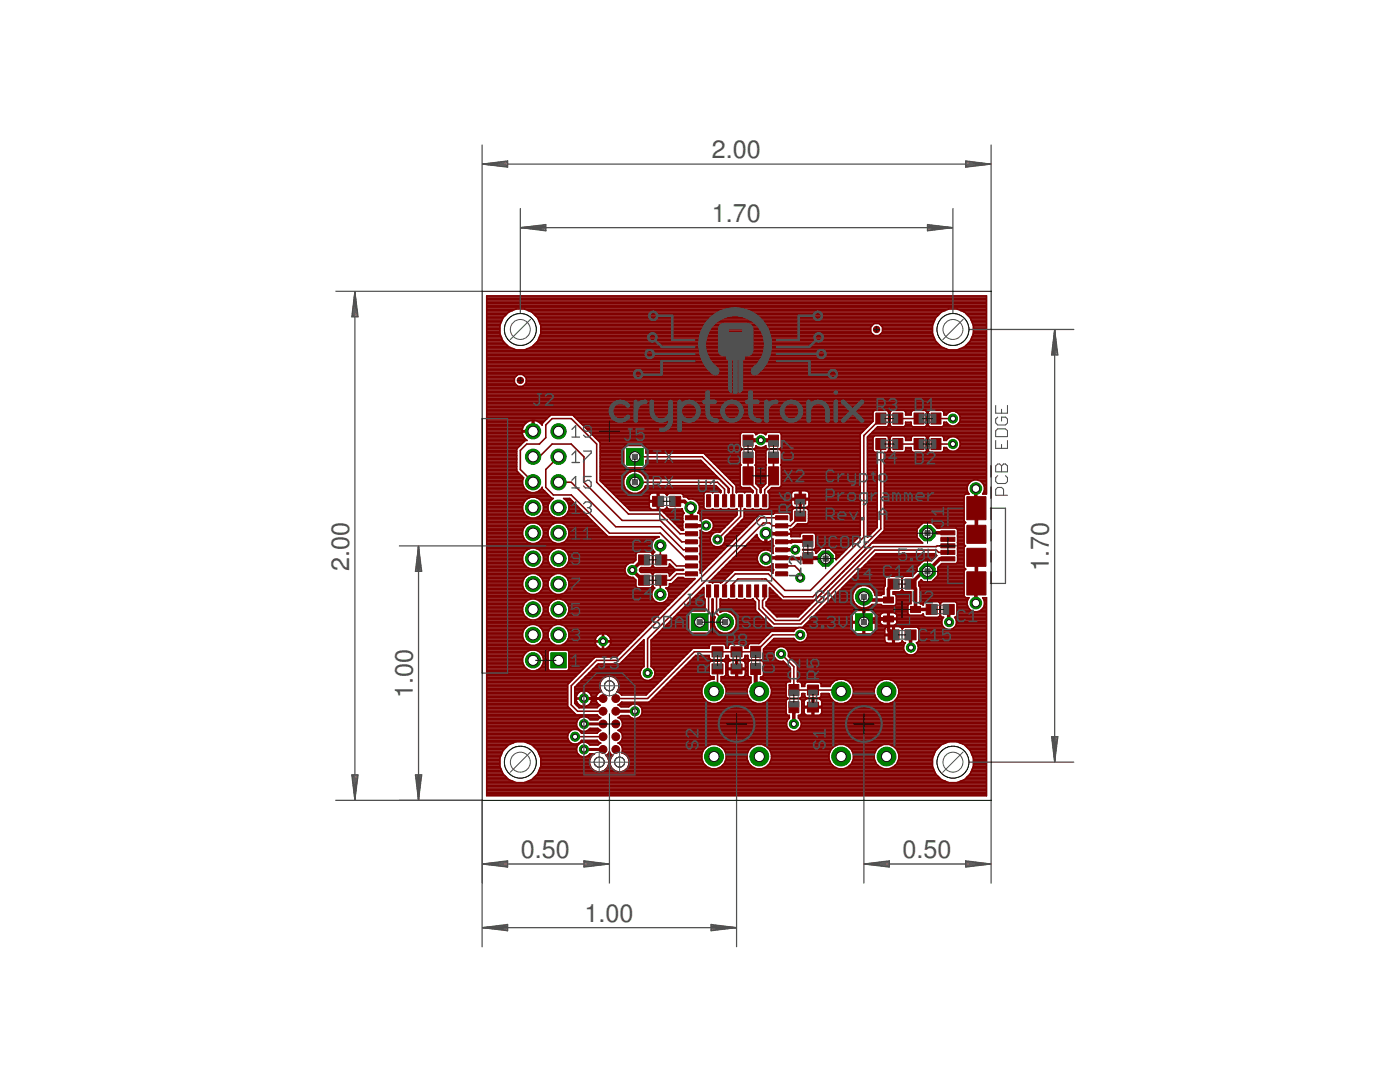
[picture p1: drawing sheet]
<svg xmlns="http://www.w3.org/2000/svg" width="279mm" height="216mm" viewBox="0 0 279 216" stroke-linecap="round" stroke-linejoin="round" font-family="sans-serif">
<defs><g id="words">
<g font-size="5" fill="#505050">
<text x="142.1" y="31.6">2.00</text>
<text x="142.1" y="44.3">1.70</text>
<text x="69.7" y="113.9" transform="rotate(-90 69.7 113.9)">2.00</text>
<text x="209.3" y="113.9" transform="rotate(-90 209.3 113.9)">1.70</text>
<text x="82.4" y="139.3" transform="rotate(-90 82.4 139.3)">1.00</text>
<text x="104" y="171.3">0.50</text>
<text x="180.1" y="171.3">0.50</text>
<text x="116.7" y="184">1.00</text>
</g>
</g></defs>
<g fill="#800000" stroke="#800000" stroke-width=".2">
<circle cx="122.9" cy="141.9" r=".78"/>
<circle cx="122.9" cy="144.5" r=".78"/>
<circle cx="120.4" cy="144.5" r=".78"/>
<circle cx="120.4" cy="141.9" r=".78"/>
<circle cx="120.4" cy="139.4" r=".78"/>
<circle cx="122.9" cy="147" r=".78"/>
<circle cx="122.9" cy="149.5" r=".78"/>
<circle cx="120.4" cy="147" r=".78"/>
<circle cx="120.4" cy="149.5" r=".78"/>
<circle cx="122.9" cy="139.4" r=".78"/>
<circle cx="103.8" cy="75.9" r=".64"/>
<circle cx="174.9" cy="65.7" r=".64"/>
</g>
<g fill="#800000" stroke="#800000" stroke-width=".2">
<path d="M127.4 114.8h2.2v2h-2.2z"/>
<path d="M130.9 114.8h2.2v2h-2.2z"/>
<path d="M130.9 110.7h2.2v2h-2.2z"/>
<path d="M127.4 110.7h2.2v2h-2.2z"/>
<path d="M149.8 129h2v2.2h-2z"/>
<path d="M149.8 132.4h2v2.2h-2z"/>
<path d="M182.4 82.4h2v2.2h-2z"/>
<path d="M185.8 82.4h2v2.2h-2z"/>
<path d="M178.2 82.4h2v2.2h-2z"/>
<path d="M174.8 82.4h2v2.2h-2z"/>
<path d="M152.2 98.7h.8v2.4h-.8z"/>
<path d="M150.6 98.7h.8v2.4h-.8z"/>
<path d="M149 98.7h.8v2.4h-.8z"/>
<path d="M147.4 98.7h.8v2.4h-.8z"/>
<path d="M145.8 98.7h.8v2.4h-.8z"/>
<path d="M144.2 98.7h.8v2.4h-.8z"/>
<path d="M142.6 98.7h.8v2.4h-.8z"/>
<path d="M141 98.7h.8v2.4h-.8z"/>
<path d="M136.8 102.9h2.4v.8h-2.4z"/>
<path d="M136.8 104.5h2.4v.8h-2.4z"/>
<path d="M136.8 106.1h2.4v.8h-2.4z"/>
<path d="M136.8 107.7h2.4v.8h-2.4z"/>
<path d="M136.8 109.3h2.4v.8h-2.4z"/>
<path d="M136.8 110.9h2.4v.8h-2.4z"/>
<path d="M136.8 112.5h2.4v.8h-2.4z"/>
<path d="M136.8 114.1h2.4v.8h-2.4z"/>
<path d="M141 116.7h.8v2.4h-.8z"/>
<path d="M142.6 116.7h.8v2.4h-.8z"/>
<path d="M144.2 116.7h.8v2.4h-.8z"/>
<path d="M145.8 116.7h.8v2.4h-.8z"/>
<path d="M147.4 116.7h.8v2.4h-.8z"/>
<path d="M149 116.7h.8v2.4h-.8z"/>
<path d="M150.6 116.7h.8v2.4h-.8z"/>
<path d="M152.2 116.7h.8v2.4h-.8z"/>
<path d="M154.8 114.1h2.4v.8h-2.4z"/>
<path d="M154.8 112.5h2.4v.8h-2.4z"/>
<path d="M154.8 110.9h2.4v.8h-2.4z"/>
<path d="M154.8 109.3h2.4v.8h-2.4z"/>
<path d="M154.8 107.7h2.4v.8h-2.4z"/>
<path d="M154.8 106.1h2.4v.8h-2.4z"/>
<path d="M154.8 104.5h2.4v.8h-2.4z"/>
<path d="M154.8 102.9h2.4v.8h-2.4z"/>
<path d="M130.2 99h2.2v2h-2.2z"/>
<path d="M133.6 99h2.2v2h-2.2z"/>
<path d="M160.2 110.3h2v2.2h-2z"/>
<path d="M160.2 106.9h2v2.2h-2z"/>
<path d="M142.1 132.5h2.2v2h-2.2z"/>
<path d="M142.1 129.1h2.2v2h-2.2z"/>
<path d="M145.9 129.1h2.2v2h-2.2z"/>
<path d="M145.9 132.5h2.2v2h-2.2z"/>
<path d="M148.3 93.2h2v3.6h-2z"/>
<path d="M153.4 93.2h2v3.6h-2z"/>
<path d="M148.3 86.8h2v2.2h-2z"/>
<path d="M148.3 90.2h2v2.2h-2z"/>
<path d="M153.4 90.2h2v2.2h-2z"/>
<path d="M153.4 86.8h2v2.2h-2z"/>
<path d="M158.6 102h2.2v2h-2.2z"/>
<path d="M158.6 98.6h2.2v2h-2.2z"/>
<path d="M182.4 87.5h2v2.2h-2z"/>
<path d="M185.8 87.5h2v2.2h-2z"/>
<path d="M178.2 87.5h2v2.2h-2z"/>
<path d="M174.8 87.5h2v2.2h-2z"/>
<path d="M157.4 136.6h2v2.2h-2z"/>
<path d="M157.4 140h2v2.2h-2z"/>
<path d="M161.1 136.7h2.2v2h-2.2z"/>
<path d="M161.1 140.1h2.2v2h-2.2z"/>
<path d="M176.3 119.1h2v1.2h-2z"/>
<path d="M176.3 122.9h2v1.2h-2z"/>
<path d="M181.7 121h2v1.2h-2z"/>
<path d="M180.6 115.5h2.2v2h-2.2z"/>
<path d="M177.2 115.5h2.2v2h-2.2z"/>
<path d="M177.2 125.7h2.2v2h-2.2z"/>
<path d="M180.6 125.7h2.2v2h-2.2z"/>
<path d="M187.8 111.1h2.8v.8h-2.8z"/>
<path d="M187.8 109.8h2.8v.8h-2.8z"/>
<path d="M187.8 108.5h2.8v.8h-2.8z"/>
<path d="M187.8 107.2h2.8v.8h-2.8z"/>
<path d="M187.8 105.9h2.8v.8h-2.8z"/>
<path d="M193 114.1h3.8v4.6h-3.8z"/>
<path d="M193 99.1h3.8v4.6h-3.8z"/>
<path d="M193 109.4h3.8v3.6h-3.8z"/>
<path d="M193 104.8h3.8v3.6h-3.8z"/>
<path d="M184.8 120.6h2.2v2h-2.2z"/>
<path d="M188.2 120.6h2.2v2h-2.2z"/>
</g>
<path d="M116.5 139.4h3.9M116.5 144.5h3.9M116.5 149.5h3.9M122.9 141.9h3.8" fill="none" stroke="#800000" stroke-width=".61"/>
<g fill="none" stroke="#800000" stroke-width=".72">
<path d="M194.8 97.5l.1 9.1M128.5 111.7h-.3l-2 2 2 2.1h.3M134.7 100h1.9l1.4 1.5v1.8M140.9 104.9h-2.9M152.8 106.4l.2 .1h3M158.7 109.7h-2.7M161.2 108l-5.2 .1M161.2 111.4l-3.3 .1-.1-.2h-4.8l-.2 .2M161.2 108h.1M178.3 116.5l-1 1v2.2h-4.3l-.6-.6M189.2 106.3l-4.1 .1M189.2 111.5h-1.6l-2.5 2.5h-.8l-2.6 2.5 1 1v4.1h3.2"/>
<path d="M194.9 111.2l-.1 9.1M172.4 124.1l.6-.6h4.3v2.2l1 1M181.7 126.7l.1 2.5M189.3 121.6l.1 2.5M158.4 141.1v3.4"/>
</g>
<path d="M149.3 87.9h5.1M161.2 111.4l3.6 .1M150.8 133.5v3.7l.7 .8" fill="none" stroke="#800000" stroke-width=".83"/>
<g fill="none" stroke="#800000" stroke-width=".32">
<path d="M97.1 59.8h99.8M97.1 59.5h99.8M97.1 59.2h99.8M97.1 80h99.8M97.1 79.7h99.8M97.1 79.5h99.8M97.1 79.2h99.8M97.1 78.9h99.8M97.1 78.6h99.8M97.1 78.4h99.8M97.1 78.1h99.8M97.1 77.8h99.8"/>
<path d="M97.1 77.5h99.8M97.1 77.3h99.8M97.1 77h6.2M97.1 76.7h5.9M97.1 76.5h5.6M97.1 76.2h5.6M97.1 75.9h5.6M97.1 75.6h5.6M97.1 75.4h5.6M97.1 75.1h5.9M97.1 74.8h6.2M97.1 74.5h99.8"/>
<path d="M97.1 74.3h99.8M97.1 74h99.8M97.1 73.7h99.8M97.1 73.4h99.8M97.1 73.2h99.8M97.1 72.9h99.8M97.1 72.6h99.8M97.1 72.3h99.8M97.1 72.1h99.8M97.1 71.8h99.8M97.1 71.5h99.8M97.1 71.3h99.8"/>
<path d="M97.1 71h99.8M97.1 70.7h99.8M97.1 70.4h99.8M97.1 70.2h99.8M97.1 69.9h99.8M97.1 69.6h5.4M97.1 69.3h4.8M97.1 69.1h4.3M97.1 68.8h4M97.1 68.5h3.7M97.1 68.3h3.5M97.1 68h3.3"/>
<path d="M97.1 67.7h3.1M97.1 67.4h3M97.1 67.2h2.9M97.1 66.9h2.8M97.1 66.6h2.7M97.1 66.4h2.7M97.1 66.1h2.7M97.1 65.8h2.7M97.1 65.5h2.7M97.1 65.3h2.7M97.1 65h2.7M97.1 64.7h2.7"/>
<path d="M97.1 64.4h2.8M97.1 64.2h3M97.1 63.9h3.1M97.1 63.6h3.2M97.1 63.4h3.4M97.1 63.1h3.6M97.1 62.8h3.9M97.1 62.5h4.2M97.1 62.3h4.5M97.1 62h5.2M97.1 61.7h5.8M97.1 61.4h99.8"/>
<path d="M97.1 61.2h99.8M97.1 60.9h99.8M97.1 60.6h99.8M97.1 60.3h99.8M97.1 60.1h99.8M99.8 64.9a4.2 4.2 0 0 0 4 5 4.2 4.2 0 0 0 4.1-5M99.8 64.9a4.2 4.2 0 0 1 4-3.3 4.2 4.2 0 0 1 4.1 3.3M104.4 77h92.5M104.4 74.8h92.5M104.7 76.7h92.2M104.7 75.1h92.2M104.8 61.7h84.5"/>
<path d="M105 76.5h91.9M105 75.4h91.9M105 76.2h91.9M105 75.9h91.9M105 75.6h91.9M105.2 69.6h83.6M105.4 62h83.2M105.8 69.3h82.4M106.1 62.3h81.8M106.3 69.1h81.4M106.4 62.5h81.2M106.6 68.8h80.9"/>
<path d="M106.7 62.8h80.6M106.8 68.5h80.4M107 63.1h80.1M107.1 68.3h79.8M107.2 63.4h79.6M107.3 68h79.4M107.4 63.6h79.2M107.4 67.7h79.2M107.5 63.9h79M107.6 67.4h78.9M107.6 64.2h78.8M107.7 67.2h78.6"/>
<path d="M107.7 64.4h78.6M107.8 66.9h66.6M107.8 64.7h66.5M107.9 66.6h66.2M107.9 66.4h66M107.9 66.1h65.9M107.9 65.8h65.9M107.9 65.5h65.9M107.9 65.3h65.9M107.9 65h66.1M173.8 65.3v1l.7 .7h.9l.7-.7v-1M173.8 65.3l.7-.7h.9l.7 .7"/>
<path d="M175.5 66.9h10.7M175.6 64.7h10.6M175.7 66.6h10.4M175.9 65h10.2M176 66.4h10.1M176.1 66.1h10M176.1 65.8h10M176.1 65.5h10M176.1 65.3h10M186.1 64.9a4.2 4.2 0 0 0 4.1 5 4.2 4.2 0 0 0 4.1-5M186.1 64.9a4.2 4.2 0 0 1 4.1-3.3 4.2 4.2 0 0 1 4.1 3.3M191.1 61.7h5.8"/>
<path d="M191.5 69.6h5.4M191.8 62h5.1M192.2 69.3h4.7M192.4 62.3h4.5M192.6 69.1h4.3M192.7 62.5h4.2M192.9 68.8h4M193 62.8h3.9M193.2 68.5h3.7M193.3 63.1h3.6M193.4 68.3h3.5M193.5 63.4h3.4"/>
<path d="M193.7 68h3.2M193.7 63.6h3.2M193.8 67.7h3.1M193.8 63.9h3.1M193.9 67.4h3M194 64.2h2.9M194 67.2h2.9M194.1 64.4h2.8M194.1 66.9h2.8M194.2 64.7h2.7M194.2 66.6h2.7M194.3 66.4h2.6"/>
<path d="M194.3 66.1h2.6M194.3 65.8h2.6M194.3 65.5h2.6M194.3 65.3h2.6M194.3 65h2.6M97.1 83.5h12.1M97.1 98.6h12.1M97.1 85.2h7.3M97.1 93.4h6M97.1 96.9h7.3M97.1 86.3h7.1M97.1 89.6h6.1"/>
<path d="M97.1 87.1h7.4M97.1 98.3h11.9M97.1 99.9h7.7M97.1 99.7h8M97.1 99.4h8.5M97.1 99.1h12.7M97.1 98.8h12.4M97.1 98h8.2M97.1 97.7h7.9M97.1 97.5h7.6M97.1 97.2h7.4M97.1 96.6h7.2"/>
<path d="M97.1 96.4h7.2M97.1 96.1h7.2M97.1 95.8h7.2M97.1 95.5h7.3M97.1 95.3h7.3M97.1 95h7.1M97.1 94.7h6.8M97.1 94.5h6.5M97.1 94.2h6.3M97.1 93.9h6M97.1 93.6h6M97.1 93.1h6"/>
<path d="M97.1 92.8h6M97.1 92.6h6M97.1 92.3h6M97.1 92h6M97.1 91.7h6M97.1 91.5h6M97.1 91.2h6M97.1 90.9h6M97.1 90.6h6M97.1 90.4h6M97.1 90.1h6M97.1 89.8h6"/>
<path d="M97.1 89.3h6.3M97.1 89h6.6M97.1 88.7h6.9M97.1 88.5h7.1M97.1 88.2h7.4M97.1 87.9h7.7M97.1 87.6h7.8M97.1 87.4h7.5M97.1 86.8h7.2M97.1 86.6h7.1M97.1 86h9.1M97.1 85.7h7.1"/>
<path d="M97.1 85.4h7.2M97.1 84.9h7.4M97.1 84.6h7.6M97.1 84.4h7.9M97.1 84.1h8.3M97.1 83.8h11.8M97.1 83.3h12.3M97.1 83h12.6M97.1 82.7h77.1M97.1 82.4h77.1M97.1 82.2h77.1M97.1 81.9h77.4"/>
<path d="M97.1 81.6h99.8M97.1 81.4h99.8M97.1 81.1h99.8M97.1 80.8h99.8M97.1 80.5h99.8M97.1 80.3h99.8M104.2 85.9h2.3v-2l1 .3 .7 .7v-.4l1.7-1.7h4.4l5.5 5.5v7.6l5.9 6M104.2 85.9h.1M104.2 86.2h.1M104.2 86.2v.4M104.2 86.6l.5 .9 .5 .4h-.4l-1.7 1.7v4.4l1.4 1.3a2.03 2.03 0 0 0 1.5 3M104.5 84.9l-.3 1"/>
<path d="M104.7 84.6l-.2 .3M106.2 83.9h.1M106.2 83.9l-.7 .1-.8 .6M106.2 85.2h.3M106.2 83.9v2.3h-2M106.2 85.7h.3M106.2 85.4h.3M106.2 84.9h.3M106.2 84.6h.3M106.2 84.4h.3M106.2 84.1h.3M106.4 96.2l-2.6-2.5v-3.8l1.3-1.3h2.6l1.2-1.3v-2.5l1.3-1.3h3.8l5.1 5.1v7.6l6.3 6.4h6.4l3.9 3.9h2.3"/>
<path d="M106.4 91.1h1.3l2.5-2.5h3.8l2.5 2.5v5.1l7.7 7.6h7.6l4.3 4.3h1.9M106.8 98.3l.8-.3 .6-.8v.3l2 2h.2a2.11 2.11 0 0 0-.6 3.2 2.11 2.11 0 0 0 3.3 0 2.11 2.11 0 0 0-.6-3.2h1.2l7.6 7.6 10.3 .1a1.68 1.68 0 0 0-1.5 2M107.2 99.4h2.9M107.3 84.1h1.3M107.5 98h1.2M107.7 99.7h2.5M107.8 84.4h.6M107.8 97.7h.6M107.9 99.9h2M108 84.6h.2M108.1 97.5h.1M111.5 91.1l-2.6 2.6v3.5l1.5 1.6h3.6l7.6 7.6h10.2l4.9 4.9h1.3"/>
<path d="M111.5 96.2h2.5l8.9 8.9h8.9l4.6 4.6h1.6M112.8 99.7h1.1M113 99.9h1.2M114.5 83h59.7M114.7 83.3h59.5M115 83.5h59.2M115.3 83.8h58.9M115.6 84.1h58.6M115.8 84.4h58.1M116.1 84.6h57.6M116.4 84.9h57M116.7 85.2h56.4"/>
<path d="M116.9 85.4h55.9M117.2 85.7h55.4M117.5 86h54.8M117.8 86.3h54.2M118 86.6h29.8M118.3 86.8h29.4M118.6 87.1h29.1M118.9 87.4h28.8M119.1 87.6h28.6M119.4 87.9h28.3M119.7 88.2h28M119.8 93.4h21.6"/>
<path d="M119.8 89.6h4.7M119.8 95.8h4.7M119.8 95.5h4.7M119.8 95.3h4.9M119.8 95h5M119.8 94.7h5.2M119.8 94.5h5.5M119.8 94.2h6M119.8 93.9h22.1M119.8 93.6h21.8M119.8 93.1h4.7M119.8 92.8h4.7"/>
<path d="M119.8 92.6h4.7M119.8 92.3h4.7M119.8 92h4.7M119.8 91.7h4.7M119.8 91.5h4.7M119.8 91.2h4.7M119.8 90.9h4.7M119.8 90.6h4.7M119.8 90.4h4.7M119.8 90.1h4.7M119.8 89.8h4.7M119.8 89.3h4.7"/>
<path d="M119.8 89h4.9M119.8 88.7h27.9M119.8 88.5h27.9M120 96.1h4.5M120.2 96.4h4.3M120.5 96.6h4M120.8 96.9h3.8M121.1 97.2h3.6M121.3 97.5h3.5M121.6 97.7h3.5M121.9 98h3.4M122.2 98.3h3.6"/>
<path d="M122.4 98.6h7.4M122.7 98.8h6.9M123 99.1h6.6M123.2 99.4h6.4M123.5 99.7h6.1M123.8 99.9h7.4M124.5 89.2l.3-.3h3.8l.3 .3M124.5 89.2v3.8l.3 .4M124.8 97.5a2.27 2.27 0 0 1 .9-3.3 2.27 2.27 0 0 1 3.1 1.3h14.7l1.8 1.8 .1 1 .1-.8M124.8 97.5a2.3 2.3 0 0 0 3.8 0M126.7 91.1h13.4l6.1 6.1v2.7M126.7 96.2h16.5l1.4 1.4v2.3"/>
<path d="M127.6 98.3h13.1M127.6 94.2h14.6M128.1 98h15.8M128.1 94.5h14.4M128.3 97.7h15.4M128.4 94.7h14.3M128.6 97.5l.2-.6h14.1l1 1v.3l-1.5-.1-.2 .2-.2-.2h-1.2l-.3 .4v2.8l.3 .4h1.2l.2-.2 .2 .2h1.2l.2-.2 .2 .2h1.2l.2-.2 .2 .2 1.5-.1M128.6 97.5h14.8M128.6 93.4l.3-.4v-1.2h10.9l5.7 5.7M128.6 95h14.4M128.7 89h19M128.7 97.2h14.5"/>
<path d="M128.7 95.3h14.6M128.9 93.1h12.2M128.9 89.2v1.2h11.5l6.5 6.5 .1 1.4 .2-.2h1.2l.2 .2 .2-.2h1.2l.2 .2 .1-.3M128.9 89.6h42.8M128.9 92.8h11.9M128.9 92.6h11.7M128.9 92.3h11.4M128.9 92h11.1M128.9 90.4h18.8M128.9 90.1h18.8M128.9 89.8h19M128.9 89.3h18.9"/>
<path d="M131.2 98.6h.3M131.2 99.7h.3M131.2 99.4h.3M131.2 99.1h.3M131.2 98.8h.3M132.9 98.6h.4M133.1 98.8l-.4-.4h-1.2v1.5h-1.9l.1-1.3 .5-.2h1v3.3l-1.4-.1M133.1 98.8l.3-.3h2.7l.3 .3v.3h.6l.5 .5a1.75 1.75 0 0 1 1.8 .7 1.75 1.75 0 0 1 0 2.1h7.8M133.1 98.8v.1M133.1 98.8h.1M136.2 98.6h4.3M136.4 99.1h4.1"/>
<path d="M136.4 98.8h4.1M137.2 99.4h3.3M138.4 99.7h2.1M138.9 99.9h1.6M140.7 90.6h7M140.9 90.9h6.8M141.2 91.2h6.5M141.5 91.5h6.2M141.8 91.7h5.9M142 92h5.7M142.2 98.3h.1M142.3 92.3h5.4"/>
<path d="M142.6 92.6h5.1M142.9 92.8h4.9M143.1 93.1h4.6M143.4 93.4h4.3M143.6 95.5h.1M143.7 93.6h4M143.8 98.3h.1M143.8 95.8h.1M143.9 93.9h3.8M144.1 96.1h.1M144.2 94.2h3.5M144.4 96.4h.1"/>
<path d="M144.5 94.5h3.2M144.6 96.6h.1M144.8 94.7h2.9M144.9 96.9h.1M145 95h2.7M145.2 97.2h.1M145.3 95.3h2.4M145.3 98h.2M145.3 97.7h.2M145.3 97.5h.2M145.4 98.3h.1M145.6 95.5h2.1"/>
<path d="M145.8 95.8h1.9M146.1 96.1h1.6M146.4 96.4h1.3M146.7 96.6h1M146.9 96.9h.8M146.9 98h3.4M146.9 97.7h3.2M146.9 97.5h2.9M146.9 97.2h1M147 98.3h.1M147.8 99.9v3.1l-4.6 4.7M148.1 86.3l-.4 .3v2.6l.4 .4"/>
<path d="M148.6 98.3h.1M149.3 91.3v3.7l.2 .2v1l1.5 1.5v2.2M150.2 98.3h.1M150.5 86.3l.4 .4a1.37 1.37 0 0 1 1.9 0l.3-.4M150.7 89.8h2.3M150.7 92.8l.1 .1v3.6l.9 .9 .1 .9 .1-.9 .9-.9v-3.6l.2-.1-.2-.2v-2.6l.3-.3h2.5l.3 .3v2.6l-.1 .2 .1 .1v4.1l-.3 .3h-1.6l-.7 .7v.2l.3 .3v2.8l-.4 .4h-1.2l-.2-.2-.2 .2h-1.2l-.2-.2-.2 .2-1.5-.1M150.7 92.8l.2-.2v-2.6l-.4-.3h-2.4l-.4 .3v2.6l.2 .2-.2 .1v4.1l.4 .3h1.5l.7 .7M150.7 92.8h2.2M150.8 86.6h.3M150.8 93.4h2M150.8 96.4h2M150.8 96.1h2"/>
<path d="M150.8 95.8h2M150.8 95.5h2M150.8 95.3h2M150.8 95h2M150.8 94.7h2M150.8 94.5h2M150.8 94.2h2M150.8 93.9h2M150.8 93.6h2M150.8 93.1h2M150.8 89.3h.6M150.9 92.6h1.9"/>
<path d="M150.9 92.3h1.9M150.9 92h1.9M150.9 91.7h1.9M150.9 91.5h1.9M150.9 91.2h1.9M150.9 90.9h1.9M150.9 90.6h1.9M150.9 90.4h1.9M150.9 90.1h1.9M150.9 89h.1M151 96.6h1.7M151.3 96.9h1.1"/>
<path d="M151.5 97.2h.6M151.7 98h.2M151.7 97.7h.2M151.7 97.5h.2M151.8 98.3h.1M152.2 89.3h.6M152.6 86.6h.2M152.8 89h.1M152.8 89.2v-.3a1.44 1.44 0 0 1-1.9 0v.3l-.4 .4M152.8 89.2l.3 .4M153.3 98h5M153.4 98.3h4.6"/>
<path d="M153.6 98.6h4.3M153.6 99.9h4.3M153.6 99.7h6M153.6 99.4h4.3M153.6 99.1h4.3M153.6 98.8h4.3M153.6 97.7h18.1M153.9 97.5h17.8M154.4 91.3v4.6l-1.8 1.8v2.2M154.4 94.9v.1M155.6 86.3l.3 .3v2.6M155.7 97.2h16"/>
<path d="M155.8 89.8h15.9M155.9 92.8h15.8M155.9 89.3h15.8M155.9 86.6h15.8M155.9 93.4h15.8M155.9 96.9h15.8M155.9 89.2l-.3 .4M155.9 87.1h15.8M155.9 96.6h15.8M155.9 96.4h15.8M155.9 96.1h15.8M155.9 95.8h15.8"/>
<path d="M155.9 95.5h15.8M155.9 95.3h15.8M155.9 95h15.8M155.9 94.7h15.8M155.9 94.5h15.8M155.9 94.2h15.8M155.9 93.9h15.8M155.9 93.6h15.8M155.9 93.1h15.8M155.9 92.6h15.8M155.9 92.3h15.8M155.9 92h15.8"/>
<path d="M155.9 91.7h15.8M155.9 91.5h15.8M155.9 91.2h15.8M155.9 90.9h15.8M155.9 90.6h15.8M155.9 90.4h15.8M155.9 90.1h15.8M155.9 89h15.8M155.9 88.7h15.8M155.9 88.5h15.8M155.9 88.2h15.8M155.9 87.9h15.8"/>
<path d="M155.9 87.6h15.8M155.9 87.4h15.8M155.9 86.8h15.8M159.6 98.6h.3M159.6 98.3h.3M159.6 99.9h.3M159.6 99.4h.3M159.6 99.1h.3M159.6 98.8h.3M159.6 98h.3M159.9 99.7h11.8M161.1 98h10.6"/>
<path d="M161.4 98.3h10.3M161.5 98.6h10.2M161.5 99.9h10.2M161.5 99.4h10.2M161.5 99.1h10.2M161.5 98.8h10.2M173.1 98.6h2M173.1 93.4h2M173.1 96.9h2M173.1 89.6h1.1M173.1 98.3h2M173.1 99.9h2"/>
<path d="M173.1 99.7h2M173.1 99.4h2M173.1 99.1h2M173.1 98.8h2M173.1 98h2M173.1 97.7h2M173.1 97.5h2M173.1 97.2h2M173.1 96.6h2M173.1 96.4h2M173.1 96.1h2M173.1 95.8h2"/>
<path d="M173.1 95.5h2M173.1 95.3h2M173.1 95h2M173.1 94.7h2M173.1 94.5h2M173.1 94.2h2M173.1 93.9h2M173.1 93.6h2M173.1 93.1h2M173.1 92.8h2M173.1 92.6h2M173.1 92.3h2"/>
<path d="M173.1 92h2M173.1 91.7h2M173.1 91.5h2M173.1 91.2h2M173.1 90.9h2M173.1 90.6h2M173.1 90.4h2M173.1 90.1h1.3M173.1 89.8h1.1M173.1 89.3h1.1M173.1 89h1.1M173.1 88.7h1.1"/>
<path d="M173.1 88.5h1.1M173.1 88.2h1.1M173.1 87.9h1.1M173.1 87.6h1.1M173.1 87.4h1.1M173.2 87.1h1.2M173.5 86.8h23.4M173.8 86.6h23.1M174 86.3h22.9M174.2 82.2l.3-.3h2.5l.3 .3M174.2 82.2v1.9l-2.5 2.5v20.2l-4.8 4.9M174.3 86h22.6"/>
<path d="M174.6 85.7h22.3M174.9 85.4h22M175.8 83.5l-3.4 3.4v20.2l-10.7 10.7h-5l-3.3-3.3h-6.7l-2.1 2.1v1.3M175.8 88.6v16.9l-13.6 13.6h-5.8l-3.6-3.6h-5.5l-1.1 1.1v1.3M176.5 98.6h16.9a1.74 1.74 0 0 1 .2-2.4 1.74 1.74 0 0 1 2.3 0 1.74 1.74 0 0 1 .2 2.4h.8v-39.6h-99.8v99.8h99.8v-39.5h-.8l.4 .7v.7M176.5 93.4h20.4M176.5 96.9h16.6M176.5 98.3h16.7M176.5 99.9h15.9M176.5 99.7h15.9M176.5 99.4h15.9M176.5 99.1h15.9"/>
<path d="M176.5 98.8h15.9M176.5 98h16.6M176.5 97.7h16.5M176.5 97.5h16.5M176.5 97.2h16.5M176.5 96.6h16.7M176.5 96.4h16.9M176.5 96.1h17.2M176.5 95.8h17.7M176.5 95.5h20.4M176.5 95.3h20.4M176.5 95h20.4"/>
<path d="M176.5 94.7h20.4M176.5 94.5h20.4M176.5 94.2h20.4M176.5 93.9h20.4M176.5 93.6h20.4M176.5 93.1h20.4M176.5 92.8h20.4M176.5 92.6h20.4M176.5 92.3h20.4M176.5 92h20.4M176.5 91.7h20.4M176.5 91.5h20.4"/>
<path d="M176.5 91.2h20.4M176.5 90.9h20.4M176.5 90.6h20.4M176.5 90.4h20.4M177.1 81.9h.8M177.2 87.1h.6M177.2 90.1h.6M177.3 84.9h.4M177.3 83.5h.3M177.3 89.6h.3M177.3 82.2v2.7l-.3 .3M177.3 89.8h.3"/>
<path d="M177.3 89.3h.3M177.3 89h.3M177.3 88.7h.3M177.3 88.5h.3M177.3 88.2h.3M177.3 87.9h.3M177.3 87.6h.3M177.3 87.4h.3M177.3 84.6h.3M177.3 84.4h.3M177.3 84.1h.3M177.3 83.8h.3"/>
<path d="M177.3 83.3h.3M177.3 83h.3M177.3 82.7h.3M177.3 82.4h.3M177.3 82.2h.3M177.6 82.2v2.7l.3 .3M177.6 82.2l.3-.3h2.5l.3 .3v.6h1.1v-.6M177.9 87h2.5l.3 .3v.6h1.1v-.6l.4-.3h2.4l.4 .3v2.6l-.4 .4h-2.4l-.4-.4v-.6h-1.1v.6l-.3 .4h-2.5l-.3-.4v-2.6zM179.2 83.5h4.2M179.2 88.6h4.2M180.4 85.2l.3-.3v-.7h1.1v.7l.4 .3M180.4 81.9h1.7"/>
<path d="M180.6 87.1h1.4M180.6 90.1h1.4M180.7 84.9h1.2M180.7 82.2h1.1M180.7 89.6h1.1M180.7 89.8h1.1M180.7 87.6h1.1M180.7 87.4h1.1M180.7 84.6h1.1M180.7 84.4h1.1M180.7 82.7h1.1M180.7 82.4h1.1"/>
<path d="M181.8 82.2l.4-.3h2.4l.4 .3M184.7 81.9h.8M184.8 87.1h.6M184.8 90.1h.6M184.9 84.9h.4M185 83.5h.2M185 82.2v2.7l-.4 .3M185 89.6h.2M185 89.8h.2M185 89.3h.2M185 89h.2M185 88.7h.2"/>
<path d="M185 88.5h.2M185 88.2h.2M185 87.9h.2M185 87.6h.2M185 87.4h.2M185 84.6h.2M185 84.4h.2M185 84.1h.2M185 83.8h.2M185 83.3h.2M185 83h.2M185 82.7h.2"/>
<path d="M185 82.4h.2M185 82.2h.3M185.2 82.2l.4-.3h2.4l.4 .3M185.2 82.2v2.7l.4 .3M186.8 83.5h3.4M186.8 88.6h3.4M188.1 81.9h8.8M188.2 87.1h8.7M188.2 90.1h8.7M188.3 84.9h1.4M188.3 82.2h1.3M188.4 82.2v.6h.5a1.48 1.48 0 0 1 2.5-.1"/>
<path d="M188.4 89.6h.6M188.4 89.8h.9M188.4 87.6h.7M188.4 87.4h.9M188.4 84.6h.8M188.4 84.4h.5M188.4 82.7h.5M188.4 82.4h.8M188.9 84.3l-.5-.1v.7l-.4 .3M189.9 87.1l-.6 .3M190.5 87.1a1.5 1.5 0 0 1 .9 2.4 1.5 1.5 0 0 1-2.5-.2h-.5v.6l-.4 .4h-2.4l-.4-.4v-2.6l.4-.3h2.4l.4 .3v.6h.5l.4-.5M190.7 84.9h6.2"/>
<path d="M190.8 82.2h6.1M191 89.8h5.9M191 87.4h5.9M191.1 84.6h5.8M191.2 82.4h5.7M191.3 89.6h5.6M191.3 87.6h5.6M191.4 84.4h5.5M191.4 82.7l.2 .5v.6M191.4 82.7h5.5M191.5 89.3h5.4M191.5 87.9h5.4"/>
<path d="M191.5 84.1h5.4M191.6 83h5.3M191.6 89h5.3M191.6 88.2h5.3M191.6 83.5h5.3M191.6 83.8a1.48 1.48 0 0 1-1.1 1.2 1.48 1.48 0 0 1-1.6-.7M191.6 88.7h5.3M191.6 88.5h5.3M191.6 83.8h5.3M191.6 83.3h5.3M192.7 98.6l-.3 .3v5l.3 .4-.3 .3v4M195.2 95.8h1.7"/>
<path d="M195.8 96.1h1.1M196.1 96.4h.8M196.3 98.3h.6M196.3 96.6h.6M196.4 96.9h.5M196.4 98h.5M196.5 97.7h.4M196.5 97.5h.4M196.5 97.2h.4M196.9 85.2h-21.8l-2 2v20l2-2v-14.9h-.6l-.3-.4v-2.6l.3-.3h2.5l.3 .3v2.6l-.3 .4h-.5v15.5l-14 14h-6.4l-2.5-2.6v2.1l-.3 .3M97.1 108.1h8.1M97.1 106.5h7.2"/>
<path d="M97.1 119.3h33.1M97.1 104.3h21.4M97.1 113.6h27.6M97.1 115.2h7.7M97.1 106.2h7.2M97.1 101.3h7.2M97.1 116.8h7.2M97.1 114.9h7.9M97.1 105.4h7.4M97.1 104.6h8.2M97.1 102.4h7.5M97.1 100.2h7.5"/>
<path d="M97.1 101.6h7.2M97.1 101.8h7.3M97.1 111.9h7.2M97.1 112.5h7.4M97.1 119.8h8.1M97.1 119.6h8.8M97.1 119h33M97.1 118.8h33M97.1 118.5h8.5M97.1 118.2h8M97.1 117.9h7.7M97.1 117.7h7.5"/>
<path d="M97.1 117.4h7.4M97.1 117.1h7.3M97.1 116.6h7.2M97.1 116.3h7.2M97.1 116h7.2M97.1 115.8h7.4M97.1 115.5h7.5M97.1 114.7h8.4M97.1 114.4h27.8M97.1 114.1h27.7M97.1 113.8h27.6M97.1 113.3h8.3"/>
<path d="M97.1 113h7.9M97.1 112.8h7.6M97.1 112.2h7.3M97.1 111.7h7.2M97.1 111.4h7.2M97.1 111.1h7.2M97.1 110.8h7.3M97.1 110.6h7.4M97.1 110.3h7.5M97.1 110h7.8M97.1 109.7h8M97.1 109.5h8.6"/>
<path d="M97.1 109.2h33M97.1 108.9h33M97.1 108.6h33M97.1 108.4h8.7M97.1 107.8h7.8M97.1 107.6h7.5M97.1 107.3h7.4M97.1 107h7.3M97.1 106.7h7.2M97.1 105.9h7.2M97.1 105.7h7.3M97.1 105.1h7.6"/>
<path d="M97.1 104.8h7.9M97.1 104h21.2M97.1 103.7h20.9M97.1 103.5h20.6M97.1 103.2h8.4M97.1 102.9h8M97.1 102.7h7.7M97.1 102.1h7.4M97.1 101h7.2M97.1 100.7h7.3M97.1 100.5h7.4M104.6 107.5l.6 .6"/>
<path d="M105.2 119.8a2.12 2.12 0 0 0-.9 2.2 2.12 2.12 0 0 0 1.7 1.7M105.2 108.1l.8 .4h.8l.8-.4M105.2 119.8l.8-.3h.8l.8 .3M106 113.5a2.13 2.13 0 0 1-1.4-3.2 2.13 2.13 0 0 1 3.5 0 2.13 2.13 0 0 1-1.3 3.2M106 104.3a2.13 2.13 0 0 0-1.4 3.2M106.8 104.3a2.13 2.13 0 0 1 1.3 3.2M106.9 119.6h4M107 108.4h3.9M107 109.5h3.8M107.1 118.5h3.6M107.2 103.2h3.4M107.3 114.7h3.2"/>
<path d="M107.4 113.3h3.1M107.4 104.6h3M107.6 119.8l.5 .6 .4 .8v.8M107.6 119.8h2.7M107.6 108.1h2.7M107.6 109.7h2.6M107.7 118.2h2.5M107.7 102.9h2.5M107.7 114.9h2.4M107.8 113h2.3M107.8 104.8h2.2M107.9 107.8h2.1"/>
<path d="M107.9 110h2M107.9 117.9h2M108 102.7h1.9M108 115.2h1.8M108 112.8h1.8M108.1 105.1h1.7M108.1 107.5l-.5 .6M108.1 107.6h1.6M108.2 117.7h1.5M108.2 110.3h1.5M108.2 102.4h1.4M108.2 100.2h1.5"/>
<path d="M108.2 112.5h1.4M108.2 115.5h1.4M108.2 105.4h1.4M108.2 107.3h1.4M108.3 110.6h1.3M108.3 117.4h1.3M108.3 100.5h1.3M108.3 115.8h1.2M108.3 102.1h1.2M108.3 112.2h1.2M108.3 105.7h1.2M108.4 110.8h1.1"/>
<path d="M108.4 107h1.1M108.4 117.1h1.1M108.4 100.7h1M108.4 101.8h1M108.4 116h1M108.4 111.9h1M108.5 106.5h.9M108.5 106.2h.9M108.5 101.3h.9M108.5 116.8h.9M108.5 101.6h.9M108.5 116.6h.9"/>
<path d="M108.5 116.3h.9M108.5 111.7h.9M108.5 111.4h.9M108.5 111.1h.9M108.5 106.7h.9M108.5 105.9h.9M108.5 101h.9M110.3 108.1l.7 .4h.9l.7-.4M110.3 119.8l-.6 .6-.3 .8v.8M110.3 119.8l.7-.3h.9l.7 .3M111 104.3a2.12 2.12 0 0 0-1.6 1.7 2.12 2.12 0 0 0 .9 2.1M111 113.5a2.13 2.13 0 0 1-1.3-3.2 2.13 2.13 0 0 1 3.5 0 2.13 2.13 0 0 1-1.3 3.2"/>
<path d="M111.9 104.3a2.13 2.13 0 0 1 1.3 3.2M112 119.6h18.3M112.1 108.4h18M112.1 109.5h18.1M112.2 118.5h17.9M112.3 103.2h5.1M112.4 114.7h12.6M112.5 113.3h12.3M112.5 104.6h6.3M112.6 119.8l.6 .6 .3 .8v.8M112.6 119.8h18M112.7 108.1h17.5"/>
<path d="M112.7 109.7h17.6M112.7 118.2h17.4M112.8 102.9h4.4M112.8 114.9h12.5M112.8 113h12.1M112.9 104.8h6.2M112.9 107.8h17.5M113 110h17.5M113 117.9h17.2M113.1 102.7h3.8M113.1 115.2h13.3l.5 .5M113.1 112.8h12"/>
<path d="M113.1 105.1h6.2M113.2 107.5l-.6 .6M113.2 107.6h17.5M113.2 117.7h17.1M113.2 110.3h13.9M113.3 102.4h3.3M113.3 100.2h1.1M113.3 112.5h12.1M113.3 115.5h13.3M113.3 105.4h6.3M113.3 107.3h17.8M113.3 117.4h17.3"/>
<path d="M113.3 110.6h13.6M113.4 102.1h2.9M113.4 100.5h1.3M113.4 115.8h13.5M113.4 112.2h13M113.4 105.7h6.5M113.5 110.8h13.4M113.5 107h7.8M113.5 117.1h13.5M113.5 100.7h1.5M113.5 101.8h2.6M113.5 116h13.4"/>
<path d="M113.5 111.9h13.2M113.5 106.5h7.2M113.5 106.2h6.9M113.5 101.3h2M113.5 116.8h13.4M113.5 101.6h2.3M113.5 116.6h13.4M113.5 116.3h13.4M113.5 111.7h13.4M113.5 111.4h13.4M113.5 111.1h13.4M113.5 106.7h7.5"/>
<path d="M113.5 105.9h6.7M113.5 101h1.8M124.1 100.2h7.4v1.5l1.3-.1M124.3 100.5h5.3M124.6 100.7h5M124.9 101h4.7M125.2 101.3h4.4M125.4 101.6h4.4M125.7 101.8h10.5M127.7 113.6h7M127.7 113.6l.3-.3h1.9l.3-.4v-2.4l-.3-.3h-2.7l-.3 .3v1.2l-.5 .6a1.49 1.49 0 0 0-1.7 1.2 1.49 1.49 0 0 0 1.2 1.7M127.7 113.6v.3l.3 .3h1.9l.3 .3v2.5l-.3 .3h-2.7l-.3-.3v-1.3"/>
<path d="M127.7 113.8h7M127.8 114.1h6.7M127.9 113.3h6.5M129.6 100.2v1.1M129.6 101.3l.2 .3M130 110.3h.5M130 114.4h.5M130.1 109.2l.2 .6 .4 .4-.4 .3v2.4l.3 .4h2.7l.3-.4v-.4l1.1 1.1 1.7 .1-.1 .1h-1.5l-1.2 1.2M130.1 117.1h.3M130.1 113h.3M130.2 115.2h.1M130.2 116.8h.1"/>
<path d="M130.2 114.9h.1M130.2 111.9h.1M130.2 112.5h.1M130.2 116.6h.1M130.2 116.3h.1M130.2 116h.1M130.2 115.8h.1M130.2 115.5h.1M130.2 114.7h.1M130.2 112.8h.1M130.2 112.2h.1M130.2 111.7h.1"/>
<path d="M130.2 111.4h.1M130.2 111.1h.1M130.2 110.8h.1M130.2 110.6h.1M130.3 119.6a1.75 1.75 0 0 0 2.9 0M130.3 117.6l-.2 .7v.7l.2 .6M131.2 101.3h.3M131.2 101.6h.3M131.2 101h.3M131.2 100.7h.3M131.2 100.5h.3M131.8 111.6v.1"/>
<path d="M131.8 108.9v2.6l.2 .2h1.8l1.2 1.2h3M132.1 101.9l3.9 3.9 .4-.1-.2-.1v-1.3M132.3 102.1h4M132.6 102.4h3.9M132.8 101.6h3.3M132.9 102.7h3.4M132.9 119.8h1.4M132.9 117.4h3.9M133.1 101.3h.1M133.1 101.3l-.3 .3M133.1 101.2v.1M133.1 101.3l.3 .3"/>
<path d="M133.1 102.9h3.1M133.2 117.6l-.3-.3h.4l.3-.3v-.5h.5l1.3-1.3h.9l.3 .3h2.1l-15.6 15.6h-4.3l-5.5 5.4v4.4l1.7 1.7h4.2l.4 .5M133.2 117.6l.3 .7v.7l-.3 .6M133.2 119.6h1.4M133.2 117.7h3.3M133.3 119.3h1.6M133.3 117.9h2.9M133.4 103.2h2.8M133.4 119h1.7M133.5 118.2h2.5M133.5 114.4h.7M133.5 118.8h1.9"/>
<path d="M133.5 118.5h2.2M133.5 117.1h3.5M133.5 113h.6M133.6 115v-.5l-.3-.3h-2.7l-.3 .3v2.5l.4 .3-.4 .3M133.6 116.8h3.7M133.6 114.9h.1M133.6 116.6h4M133.6 114.7h.3M133.6 112.8h.2M133.7 103.5h2.5M134 103.7h2.2M134.2 104h2.1"/>
<path d="M134.3 116.3h3.6M134.5 104.3h1.7M134.6 116h3.5M134.8 104.6h1.4M134.8 115.8h3.6M135 104.8h1.2M135.1 115.5h3.6M135.3 105.1h.9M135.6 105.4h.6M135.9 105.7h.5M136.1 101.6l.4 .8M136.5 102.4l-.3 .3v1.2l.2 .2-.2 .2"/>
<path d="M137.8 119.8h2.9M138 114.5h-2.9l-1.3 1.3h-1.8l-.2 .2v2.6M138.1 119.6h2.6M138.4 119.3h2.1M138.7 119h1.8M138.9 118.8h1.6M139.2 100.2h1.3M139.2 118.5h1.3M139.4 102.1h7.7M139.4 100.5h1.1M139.4 102.4l.4 .3M139.5 118.2h1"/>
<path d="M139.5 101.8h7.6M139.5 100.7h1M139.6 108.9l.2 .2v1.2l-.2 .2 .2 .2v1.3l-.2 .1 .2 .2v1.2M139.6 101.3h.9M139.6 101.6h1.1M139.6 101h.9M139.6 108.9h2.9M139.6 107.3h2.2M139.7 110.6h3.9M139.7 112.2h2.2M139.7 113.8h.6M139.7 113.6h.9"/>
<path d="M139.7 102.7h7.4M139.8 108.1h2M139.8 106.5h2.5M139.8 102.7v1.2a1.48 1.48 0 0 1 2.4 .1M139.8 106.2h.5M139.8 111.9h2.4M139.8 112.5h1.9M139.8 117.9h.7M139.8 114.1h.2M139.8 113.3h1.1M139.8 113h1.3M139.8 112.8h1.6"/>
<path d="M139.8 111.7h2.7M139.8 111.4h3M139.8 111.1h3.2M139.8 110.8h3.5M139.8 110.3h4.1M139.8 110h4.3M139.8 109.7h4.6M139.8 109.5h4.9M139.8 109.2h5.1M139.8 108.6h2.3M139.8 108.4h2.1M139.8 107.8h1.9"/>
<path d="M139.8 107.6h1.9M139.8 107h2.1M139.8 106.7h2.2M139.8 105.9h.1M139.8 103.7h.1M139.8 103.5h.6M139.8 103.2h6.8M139.8 102.9h7.1M140 117.7h.5M140.3 117.4h.2M140.7 119.6l-.2-.3v-2.1l-10.6 10.5v5.3a1.4 1.4 0 0 1 .8 1.6M140.7 119.6v2.3h-3l-.3 .3v3.9l.3 .3h3.9l.3-.3v-3.2l.2-.2v-3.1h.2"/>
<path d="M141.4 117.9v4.5l-1.8 1.7M141.4 103.5h5M141.5 106.2h1.3M141.7 116h2.5M141.9 103.7h4.2M141.9 105.9h2M141.9 115.8h2.6M142.1 119.8h.2M142.1 119.6h.2M142.2 104l.2 .6M142.2 101.6h.1M142.2 104h3.6"/>
<path d="M142.2 105.7h2M142.2 116.3h.1M142.2 115.5h2.6M142.3 104.3h3.2M142.3 105.4h2.2M142.3 119.6v3.1l.4 .4-.2 .6M142.4 104.6a1.54 1.54 0 0 1-.9 1.6 1.54 1.54 0 0 1-1.8-.4l.1 1.3-.2 .2 .2 .2v1.3l-.2 .1M142.4 104.6h2.9M142.4 105.1h2.3M142.4 104.8h2.6M142.5 115.2h2.5M142.7 114.9h2.6"/>
<path d="M143 117.9v4.5l1.7 1.7M143 114.7h2.6M143.3 114.4h2.6M143.6 106.2h.1M143.6 114.1h2.5M143.7 119.6l1.5 .1 .2-.2 .2 .2h1.2l.2-.2 .2 .2h1.2l.2-.2 .2 .2h1.2l.2-.2 .6 .6M143.7 119.6v2.6M143.7 119.8h6.8M143.7 119.6h.2M143.8 101.6h.1M143.8 116.3h.1M143.8 113.8h2.6"/>
<path d="M144 108.9h1.2M144.1 113.6h10.2M144.3 108.6h1.2M144.4 113.3h9.8M144.5 108.4h1.3M144.6 108.1h1.4M144.7 107.3h2.2M144.7 113h7.4M144.7 107.8h1.6M144.7 107.6h1.9M144.8 107h2.3M144.9 112.8h6.8"/>
<path d="M145.1 106.7h2.3M145.2 112.5h6.2M145.3 119.6h.2M145.4 101.6h.1M145.4 106.5h2.3M145.5 112.2h5.8M145.6 106.2h2.4M145.8 111.9h5.4M145.9 105.9h2.3M146 111.7h5.1M146.2 105.7h2.3M146.3 111.4h4.8"/>
<path d="M146.5 105.4h2.3M146.6 111.1h4.5M146.7 105.1h2.4M146.9 110.8h4.3M146.9 119.6h.2M147 101.6h.1M147 104.8h2.3M147.1 101.6v1.1l-3.5 3.5a1.5 1.5 0 0 0-1.9 1.3 1.5 1.5 0 0 0 1.6 1.6 1.5 1.5 0 0 0 1.3-1.9l3.9-3.9v-1.7M147.1 110.6h4.2M147.3 104.6h2.3M147.4 110.3h4.2M147.6 104.3h2.3"/>
<path d="M147.7 110h4.1M147.8 104h2.3M147.9 109.7h4.6M148.1 103.7h2.3M148.2 109.5h6M148.4 103.5h2.3M148.5 109.2h5.7M148.5 102.4h9.6M148.5 101.8h9.6M148.5 119.6h.2M148.5 103.2h2.5M148.5 102.9h2.7"/>
<path d="M148.5 102.7h3M148.5 102.1h9.6M148.5 101.6h.2M148.8 108.9h5.6M149 108.6h5.2M149.3 108.4h4.9M149.6 108.1h2.7M149.9 107.8h1.8M150.1 119.6h.2M150.1 107.6h1.3M150.2 101.6h.1M150.4 107.3h.9"/>
<path d="M150.7 107h.4M150.9 106.7h.2M151.4 107.5l-.4-.8-9.5 9.5h.5l.2 .1 .2-.1h1.2l.2 .1 2.7-2.5h7.1l.6 .6v-.5l.2-.2-.2-.2v-1a1.75 1.75 0 0 1-2.1 .6 1.75 1.75 0 0 1-1-2M151.4 107.5l.6 .5 .7 .2M151.8 101.6h.1M152.7 108.2h.1M152.7 108.1h.3M152.7 107.8h.3M152.7 107.6h.3M152.7 107.3h.3M152.7 107h.3M152.7 106.7h.3"/>
<path d="M153 106.5h3v.1l-3.3-.1v1.7M153.2 119.8h9.3M153.2 109.7h1M153.3 119.6l-.4 .5M153.3 119.6h2.6M153.4 101.6h4.9M153.4 108.1h.8M153.6 119.3h2M153.6 101.3h18.1M153.6 100.2h4.3M153.6 119h1.8M153.6 118.8h1.5"/>
<path d="M153.6 118.5h1.2M153.6 118.2h.9M153.6 117.9h.7M153.6 117.7h.4M153.6 117.4h.1M153.6 113h.6M153.6 101h4.5M153.6 100.7h4.4M153.6 100.5h4.3M153.7 113.8h.6M153.9 110h.3M153.9 107.8h.3"/>
<path d="M154 114.1h.2M154 112.8h.2M154.1 110.3h.1M154.2 106.5v-.3h-1.2v2l.7-.2 .5-.4M154.2 107.6v1.2l.2 .1M154.2 107.6h.1M154.4 108.9l-.2 .2 .1 1.3a1.79 1.79 0 0 0-1.8-.7 1.79 1.79 0 0 0-1.4 1.4M154.6 102.4l-.3 .2h-2.7l-11.8 11.8v-.5l-.2-.2 .2-.2M156 112.9h2.6l1.1 1.1v1.3M156 103.3h-4.2l-28.4 28.5h-4.3l-5.1 5v3.9l1.3 1.2h5.1M157.4 102.4l.4 .3v1.2l.3-.2v-1.9l.3-.4h2.6l.4 .4v2.4l-.4 .4M157.7 105.7h14"/>
<path d="M157.7 102.7h.4M157.8 103.7h.1M157.8 103.5h.3M157.8 103.2h.3M157.8 102.9h.3M157.8 105.9h13.9M157.9 107l1.8 .1v-.5l.3-.3h2.5l.3 .3v2.7l-.3 .3-2.3 .1h2.3l.3 .3 .1 .4 1-1h1.8l1.2 1.2v1.1M157.9 106.2h13.8M157.9 107h1.8M157.9 106.7h1.8M158.3 105.4h13.4M158.6 105.1h13.1"/>
<path d="M158.9 104.8h12.8M159.6 101.3v-3.4l-1.3 .1-.3 .3-.1 1.1h3.6l-.1-1.1-.3-.3-1.2-.1v3.4M159.6 100.2h.3M159.6 101h.3M159.6 100.7h.3M159.6 100.5h.3M159.7 103l-1.9 1.9h-3.6l-.6-.5h-1.3l-23.1 23v6.9M159.9 106.5h-3.8v.1h1.8v.4M161.2 101.6h10.5M161.3 104.3h10.4M161.3 101l.2-1.2h-3.6l.1 1.1 .5 .4M161.3 101l-.4 .3"/>
<path d="M161.3 101h10.4M161.4 102.4h10.3M161.4 101.8h10.3M161.4 104h10.3M161.4 103.7h10.3M161.4 103.5h10.3M161.4 103.2h10.3M161.4 102.9h10.3M161.4 102.7h10.3M161.4 102.1h10.3M161.5 100.2h10.2M161.5 100.7h10.2"/>
<path d="M161.5 100.5h10.2M162.5 109.7h1.1M162.6 106.5h9.1M162.6 109.5h1.2M162.8 119.6h.1M162.8 110h.5M162.8 108.1h7.6M162.8 110.3h.2M162.8 109.2h6.5M162.8 108.9h6.8M162.8 108.6h7.1M162.8 108.4h7.4"/>
<path d="M162.8 107.8h7.9M162.8 107.6h8.2M162.8 107.3h8.4M162.8 107h8.7M162.8 106.7h8.9M163 119.3h.1M163.3 119h.1M163.6 118.8h.1M163.8 118.5h.1M164.1 118.2h.1M164.4 117.9h.1M164.7 117.7h.1"/>
<path d="M164.9 117.4h.1M165.2 117.1h.1M165.5 116.8h.1M165.5 119.8h4.8M165.8 116.6h.1M165.8 109.5h3.3M165.8 119.6h4.4M166 116.3h.1M166 109.7h2.8M166.1 119.3h4.1M166.3 116h.1M166.3 110h2.2"/>
<path d="M166.3 119h3.9M166.6 115.8h.1M166.6 110.3h1.6M166.6 118.8h3.6M166.8 115.5h.1M166.8 110.6h1.2M166.9 111.7h.1M166.9 111.4h.3M166.9 111.1h.5M166.9 110.8h.8M166.9 118.5h3.3M167.1 115.2h.1"/>
<path d="M167.2 118.2h3.1M167.4 114.9h.1M167.4 117.9h3.1M167.7 114.7h.1M167.7 117.7h2.9M167.9 114.4h.1M168 117.4h2.9M168.2 114.1h.1M168.3 117.1h3M168.5 113.8h.1M168.5 116.8h8.2M168.8 113.6h.1"/>
<path d="M168.8 116.6h7.9M169 113.3h.1M169.1 116.3h7.6M169.3 113h.1M169.3 116h7.4M169.6 112.8h.1M169.6 115.8h7.1M169.8 112.5h.1M169.9 115.5h6.8M170.1 112.2h.1M170.2 115.2h6.6M170.4 111.9h.1"/>
<path d="M170.7 111.7h.1M170.7 114.7h11.6M170.9 111.4h.1M171 114.4h11.6M171.2 111.1h.1M171.2 114.1h11.6M171.5 110.8h.1M171.5 113.8h11.5M171.7 104.6h-12.5l-1.1 1h-.4l.2 .4v.5M171.7 110.6h.1M171.8 113.6h11.2M172 110.3h.1"/>
<path d="M172.1 113.3h10.9M172.3 110h.1M172.3 113h10.8M172.6 109.7h.1M172.6 112.8h10.8M172.8 109.5h.1M172.9 112.5h10.8M173.1 106.5h.7M173.1 104.3h2M173.1 106.2h1M173.1 101.3h2M173.1 105.4h1.8"/>
<path d="M173.1 104.6h2M173.1 102.4h2M173.1 100.2h2M173.1 101.6h2M173.1 101.8h2M173.1 109.2h.1M173.1 107h.2M173.1 106.7h.5M173.1 105.9h1.3M173.1 105.7h1.6M173.1 105.1h2M173.1 104.8h2"/>
<path d="M173.1 104h2M173.1 103.7h2M173.1 103.5h2M173.1 103.2h2M173.1 102.9h2M173.1 102.7h2M173.1 102.1h2M173.1 101h2M173.1 100.7h2M173.1 100.5h2M173.2 112.2h10.7M173.4 108.9h.1"/>
<path d="M173.4 111.9h12.5l1-1.1-.3-.3h-11.7l-14.8 14.7h-5.9l-3.4-3.4v-1.7M173.5 117.1h2.9M173.6 108.8h.1M173.7 108.6h.1M173.7 111.7h12.4M173.9 117.4h2.5M173.9 108.4h.1M174 111.4h12.4M174.2 117.7h2.2M174.2 108.1h9.7M174.2 111.1h12.5M174.3 117.9h2.1"/>
<path d="M174.5 118.2h1.9M174.5 107.8h9.1M174.5 110.8h12.4M174.6 118.5h1.8M174.6 118.8h1.3M174.8 107.6h8.5M174.8 110.6h11.9M175 107.3h8.1M175.3 107h7.7M175.6 106.7h7.4M175.9 106.5h7.1M176.1 106.2h6.9"/>
<path d="M176.4 105.9h6.6M176.5 104.3h16.2M176.5 101.3h15.9M176.5 105.4h6.7M176.5 104.6h7.5M176.5 102.4h15.9M176.5 100.2h15.9M176.5 101.6h15.9M176.5 101.8h15.9M176.5 105.7h6.5M176.5 105.1h6.9M176.5 104.8h7.2"/>
<path d="M176.5 104h16M176.5 103.7h15.9M176.5 103.5h15.9M176.5 103.2h15.9M176.5 102.9h15.9M176.5 102.7h15.9M176.5 102.1h15.9M176.5 101h15.9M176.5 100.7h15.9M176.5 100.5h15.9M177 115l-.3 .3v1.6l-.3 .3v1.4h-.3l-.2 .2h-1.3a2.27 2.27 0 0 0-1.8-2M178.2 118.5h3.6"/>
<path d="M178.2 118.2h3.6M178.8 118.8h3M178.9 119.3h2.9M178.9 119.8h2.9M178.9 119.6h2.9M178.9 119h2.9M179.6 115l.4 .3v2.5l-.4 .3h-1.4v.5h.4l.3 .3v1.6l-.3 .4h-2.5l-.2-.3h-1.9a2.26 2.26 0 0 1-3.6-.5 2.26 2.26 0 0 1 1.6-3.3M179.8 117.9h.4M179.9 115.2h.2M180 116.8h.1M180 117.7h.1M180 117.4h.1"/>
<path d="M180 117.1h.1M180 116.6h.1M180 116.3h.1M180 116h.1M180 115.8h.1M180 115.5h.1M180.4 115l-.3 .3v2.5l.3 .3h1.4v2.4h-.3l-.3 .3v1.6l.3 .4h2.5l.3-.3v.4l.3 .3h2.7l.3-.3M183.4 116.8h9M183.4 116.6h9M183.4 116.3h9M183.5 116h.7M183.6 117.1h8.8"/>
<path d="M183.6 119.3h9.8l-.4 .7v.7M183.6 119.8h9.5M183.6 119.6h9.6M183.6 119h8.9M183.6 118.8h8.8M183.6 118.5h8.8M183.6 118.2h8.8M183.6 117.9h8.8M183.6 117.7h8.8M183.6 117.4h8.8M183.8 115.8h.1M184.2 111.9l-1.2 1.2v.8l-1 1h-11.6"/>
<path d="M184.2 104.3l-1.2 1.2v1.7l1.1 1.2h-10.1l-14.7 14.7h-4.2l-2.2-2.2M186 104.3l1.1 1.1h.4M186 116h6.4M186.2 104.6h6.2M186.3 115.8h6.1M186.5 104.8h5.9M186.6 115.5h5.8M186.8 105.1h5.6M186.8 115.2h5.6M187 105.4h5.4M187.1 114.9h5.3M187.2 113.6h5.5"/>
<path d="M187.2 114.7h5.2M187.2 114.4h5.2M187.2 114.1h5.2M187.2 113.8h5.2M187.2 113.3h5.2M187.4 113h5M187.6 112.8h4.8M189.2 110.2h-1.9l-.4-.4h-12.3l-14.7 14.7h-5.4l-3-3v-1.7l-.5-.4v-1.5M189.2 108.9h-2.2l-.1 .2h-12.6l-14.7 14.7h-4.8l-2.6-2.6v-1.4l.4-.4v-1.5M190.8 105.4l.3 .3M191.1 112.2h1.3M191.1 110.9h.1"/>
<path d="M191.1 109.6h.1M191.1 108.3h.1M191.1 107h.1M191.1 105.7h1.3M191.1 108.1h1.3M191.1 106.5h1.3M191.1 106.2h1.3M191.1 105.7v6.4l-.3 .4M191.1 110.8v.1M191.1 109.5v.1M191.1 111.9h1.3M191.1 111.7h1.3"/>
<path d="M191.1 111.4h1.3M191.1 111.1h1.3M191.1 110.8h1.3M191.1 110.6h1.3M191.1 110.3h1.3M191.1 110h1.3M191.1 109.7h1.3M191.1 109.5h1.3M191.1 109.2h1.3M191.1 108.9h1.6M191.1 108.6h1.3M191.1 108.4h1.3"/>
<path d="M191.1 107.8h1.3M191.1 107.6h1.3M191.1 107.3h1.3M191.1 107h1.3M191.1 106.7h1.3M191.1 105.9h1.3M192.4 108.6l.3 .3-.3 .3v4l.3 .4M192.4 112.5h-4.5l-.7 .7v1.7l-1.2 1.2h-1.8l-.3-.4-.5 .5v.7l.2 .3v3.3h.4l.2 .2M192.7 113.6l-.3 .3v5l.3 .4M196.3 119.6h.6M196.4 119.8h.5M97.1 126.7h7.2"/>
<path d="M97.1 129.7h27.4M97.1 135.1h17.6M97.1 138.4h16.2M97.1 139.2h16.2M97.1 125h8M97.1 130.8h7.4M97.1 131.6h7.2M97.1 138.7h16.2M97.1 120.7h7.4M97.1 139.5h16.2M97.1 139.8h16.2M97.1 139h16.2"/>
<path d="M97.1 138.1h16.2M97.1 137.9h16.2M97.1 137.6h16.2M97.1 137.3h16.2M97.1 137.1h16.2M97.1 136.8h16.2M97.1 136.5h16.2M97.1 136.2h16.5M97.1 136h16.8M97.1 135.7h17.1M97.1 135.4h17.3M97.1 134.9h17.9"/>
<path d="M97.1 134.6h18.2M97.1 134.3h18.4M97.1 134h18.7M97.1 133.8h8.7M97.1 133.5h8.1M97.1 133.2h7.8M97.1 132.9h7.5M97.1 132.7h7.4M97.1 132.4h7.3M97.1 132.1h7.2M97.1 131.9h7.2M97.1 131.3h7.2"/>
<path d="M97.1 131h7.3M97.1 130.5h7.6M97.1 130.2h7.9M97.1 129.9h8.2M97.1 129.4h22.6M97.1 129.1h22.2M97.1 128.9h22M97.1 128.6h8.4M97.1 128.3h8M97.1 128h7.7M97.1 127.8h7.5M97.1 127.5h7.4"/>
<path d="M97.1 127.2h7.3M97.1 126.9h7.2M97.1 126.4h7.2M97.1 126.1h7.3M97.1 125.9h7.4M97.1 125.6h7.5M97.1 125.3h7.7M97.1 124.8h8.5M97.1 124.5h32.6M97.1 124.2h32.8M97.1 124h33.1M97.1 123.4h8.1"/>
<path d="M97.1 123.1h7.8M97.1 122.9h7.6M97.1 122.6h7.4M97.1 122.3h7.3M97.1 122h7.2M97.1 121.8h7.2M97.1 121.5h7.2M97.1 121.2h7.2M97.1 120.9h7.3M97.1 120.4h7.5M97.1 120.1h7.8M104.6 132.9a2.12 2.12 0 0 0 3.5 0"/>
<path d="M106 129.7a2.13 2.13 0 0 0-1.4 3.2M106.8 129.7a2.13 2.13 0 0 1 1.3 3.2M107 133.8h2.6M107.2 124.8h3.5M107.3 128.6h3.3M107.4 129.9h2.1M107.5 123.4h2.8M107.6 133.5h1.8M107.7 125h2.5M107.7 128.3h2.4M107.8 130.2h1.6M107.8 123.1h2.2"/>
<path d="M107.8 120.1h2.2M107.9 133.2h1.5M107.9 125.3h2M108 128h1.9M108.1 130.5h1.3M108.1 122.9h1.6M108.1 120.4h1.6M108.1 132.9h1.3M108.2 127.8h1.4M108.2 125.6h1.5M108.2 130.8h1.2M108.2 122.6h1.4"/>
<path d="M108.2 120.7h1.4M108.3 132.7h1.1M108.3 125.9h1.3M108.3 127.5h1.2M108.3 131h1.1M108.4 122.3h1.1M108.4 120.9h1.1M108.4 132.4h1M108.4 126.1h1M108.4 127.2h1M108.4 131.3h1M108.5 126.7h.9"/>
<path d="M108.5 122l-.4 .8-.5 .6-.8 .3h-9.7M108.5 131.6h.9M108.5 132.1h.9M108.5 131.9h.9M108.5 126.9h.9M108.5 126.4h.9M108.5 122h.9M108.5 121.8h.9M108.5 121.5h.9M108.5 121.2h.9M109.4 122l.3 .8 .6 .6 .7 .3M109.4 133.5l.3 .4h3.5l.3-.4"/>
<path d="M109.7 129.7l-.3 .3v3.5M111.9 123.7h18.6M112.2 124.8h17.2M112.3 128.6h6.6M112.6 123.4h18.2M112.8 125h16.3M112.8 128.3h6M112.9 123.1h18.1M112.9 120.1h18.1M113 125.3h15.8M113.1 128h7.1M113.2 122.9h18.1"/>
<path d="M113.2 120.4h20.6M113.2 129.7l.3 .3v3.5M113.3 127.8h5.5M113.3 125.6h15.3M113.3 133.8h2.8M113.3 122.6h18.3M113.3 120.7h20.2M113.4 125.9h14.9M113.4 127.5h5.4M113.4 122.3h18.4M113.4 120.9h19.8M113.5 129.9h10.7"/>
<path d="M113.5 126.1h14.5M113.5 127.2h5.5M113.5 126.7h5.9M113.5 122l-.3 .8-.6 .6-.7 .3h-5.1M113.5 130.8h9.9M113.5 131.6h4.8M113.5 133.5h2.9M113.5 133.2h3.1M113.5 132.9h3.4M113.5 132.7h3.7M113.5 132.4h3.9M113.5 132.1h4.2"/>
<path d="M113.5 131.9h4.5M113.5 131.3h5M113.5 131h9.6M113.5 130.5h10.2M113.5 130.2h10.4M113.5 126.9h5.6M113.5 126.4h6.6M113.5 122h18.6M113.5 121.8h18.9M113.5 121.5h19.2M113.5 121.2h19.4M114.7 138.4h.6"/>
<path d="M114.7 139.2h.3M114.7 138.7h.4M114.7 139.5h5.5M114.7 139.8h.3M114.7 139h.3M114.7 138.1h.9M114.7 137.9h1.4M114.7 137.6h5.1M114.7 137.3h5M114.8 137.1h4.9M115 139.2h3.1M115 139.5l.1 .6 .4 .5"/>
<path d="M115 138.9v.3M115.1 136.8h4.6M115.3 138.4l-.3 .5M115.4 136.5h4.3M115.5 138.2l.9-.4v3.2l-.9-.4M115.5 138.2l-.2 .2M115.6 136.2h4.2M115.9 136h4M116.2 135.7h3.9M116.4 138.4h.2M116.4 139.2h.2M116.4 138.7h.2"/>
<path d="M116.4 139.8h.2M116.4 139h.2M116.4 138.1h.2M116.4 137.9h.2M116.4 135.4h4M116.7 135.1h4.1M116.9 137.9h3.1M117 134.9h10.9M117.3 134.6h10.5M117.5 138.1h2.1M117.5 134.3h10.3M117.8 138.4h1.5"/>
<path d="M117.8 138.4l-.5-.4-.7-.2v3.2l.9-.4M117.8 138.4l.2 .5M117.8 134h10M117.9 138.7h1.2M118 138.9l.1 .3M118.1 139.8h.9M118.1 139h.9M118.1 133.8h9.8M118.1 139.2h2.1v.3h-1.3l.1 .3M118.1 139.5l-.2 .6-.4 .5M118.4 133.5h9.6M118.6 133.2h9.6"/>
<path d="M118.9 132.9h9.6M119 139l-.1 .2M119 139.8l.2 .5M119 127.2l.6-.6 .6-.2v3.1a1.58 1.58 0 0 1-1.4-1.4h3.1a1.58 1.58 0 0 1-1.5 1.4v-3.1l.7 .2 .7 .6M119 127.2l-.2 .7h3.1l-.1-.7M119.2 132.7h9.3M120.2 126.7h.2M120.2 129.4h.2M120.2 129.1h.2M120.2 128.9h.2M120.2 128.6h.2M120.2 128.3h.2"/>
<path d="M120.2 127.8h.2M120.2 127.5h.2M120.2 127.2h.2M120.2 126.9h.2M120.2 126.4h.2M120.4 128h5.7M120.6 126.4h7.2M121 129.4h3.8M121.3 126.7h6.2M121.4 129.1h3.6M121.6 126.9h5.6M121.6 128.9h3.7"/>
<path d="M121.8 127.2h5.1M121.8 128.6h3.8M121.9 127.5h4.8M121.9 128.3h4M121.9 127.8h4.5M122.5 135.1h5.5M122.9 135.4h5.3M123.1 138h.1M123.1 138a1.94 1.94 0 0 0-.1-2.6 1.94 1.94 0 0 0-2.7 0 1.94 1.94 0 0 0-.3 2.6l-.6 .3-.4 .7M123.1 135.7h5.6M123.3 137.9h6.5M123.3 136h8.4"/>
<path d="M123.4 138.1h6.1M123.4 137.6h6.6M123.4 136.2h8M123.5 137.3h6.8M123.5 137.1h7.1M123.5 136.8h7.4M123.5 136.5h7.6M123.8 132.4h4.7M123.8 138.4h5.4M124 132.1h4.5M124.3 131.9h4.2M124.6 131.6h3.9"/>
<path d="M124.9 131.3h3.6M125.1 131h3.4M125.4 130.8h3.1M125.7 130.5h2.8M125.9 130.2h2.6M126.2 129.9h2.3M126.5 129.7h2M126.8 129.4h1.7M127 129.1h1.5M127.3 128.9h1.2M127.6 128.6h.9M127.8 134.6a1.47 1.47 0 0 1 .7-1.6v-5.3l-4.8 4.8h-4.3l-4.7 4.6v3.3l.9 .8h3.6l.6-.5-.6-.4"/>
<path d="M127.8 134.6a1.5 1.5 0 0 0 1.4 1.2 1.5 1.5 0 0 0 1.5-1.2M127.9 128.3h.6M128.1 128h.4M128.4 127.8h.1M129.8 135.7h2.1M129.9 139.8h10.9M129.9 129.7h8M129.9 130.8h6.9M129.9 131.6h6.1M129.9 132.9h4.8M129.9 132.7h5M129.9 132.4h5.3"/>
<path d="M129.9 132.1h5.6M129.9 131.9h5.9M129.9 131.3h6.4M129.9 131h6.7M129.9 130.5h7.2M129.9 130.2h7.5M129.9 129.9h7.8M129.9 129.4h8.3M129.9 129.1h11.6M129.9 128.9h11.6M129.9 128.6h11.9M129.9 128.3h21.7"/>
<path d="M129.9 128h21.9M129.9 127.8h22.2M130.1 139.5h10.5M130.2 127.5h22.2M130.2 135.4h2M130.2 133.2h4.2M130.4 139.2h10M130.5 127.2h22.2M130.5 135.1h2M130.5 133.5h3.6M130.6 134.9h2.2M130.6 133.8h3.2"/>
<path d="M130.7 139h9.6M130.7 134.6h2.3M130.7 134.3h2.6M130.7 134h2.9M130.7 126.9h22.2M130.9 138.7h9.2M131 126.7h22.2M131.2 138.4h8.9M131.3 126.4h22.2M131.5 138.1h8.6M131.6 126.1h5.9M131.8 137.9h8.3"/>
<path d="M131.8 125.9h5.6M132 137.6h8.1M132.1 125.6h5.3M132.3 137.3h7.8M132.4 125.3h5M132.6 137.1h7.6M132.6 120.1h1.4M132.7 125h4.7M132.9 136.8h7.4M132.9 124.8h4.5M133.1 136.5h7.4M133.2 124.5h4.2"/>
<path d="M133.4 136.2h7.4M133.5 124.2h3.9M133.7 136h7.4M133.8 124h3.6M133.9 135.7h7.7M134 123.7h3.4M134.2 135.4h8.3M134.3 123.4h3.1M134.5 135.1h8M134.6 123.1h2.8M134.8 134.9h6.9M134.8 122.9h2.6"/>
<path d="M135 134.6h6.5M135.1 122.6h2.3M135.3 134.3h6.2M135.4 122.3h2M135.6 134h5.9M135.7 122h1.9M135.8 133.8h5.7M135.9 121.8h4.8M136.1 133.5h5.4M136.2 121.5h4.5M136.4 133.2h5.1M136.5 121.2h4.2"/>
<path d="M136.7 132.9h4.8M136.8 120.9h3.9M136.9 132.7h4.6M137 120.7h3.7M137.2 132.4h4.3M137.3 120.4h3.4M137.5 132.1h4.1M137.6 120.1h3.1M137.8 131.9h7.8M138 131.6h11.4M138.3 131.3h3.3M138.6 131h2.9"/>
<path d="M141.5 132.2l.4-.3h2.6l.4 .3v2.5l-.4 .3h-.6v.9a2.47 2.47 0 0 1 .2 4 2.47 2.47 0 0 1-3.9-1.1 2.47 2.47 0 0 1 2.3-3.3v-.5h-.6l-.4-.3zM141.5 131.3v-.5h-2.6l-9.4 9.3h-5.4l-.8 .6 .6 .4h1.6a1.5 1.5 0 0 1 2.2-.3 1.5 1.5 0 0 1 0 2.2 1.5 1.5 0 0 1-2.2-.2h-1.6l-.2 .3M141.5 131.3l.4 .3M141.8 126.1h1.9M141.9 123.7h.6M141.9 125h.8M141.9 125.9h1.4M141.9 125.6h1.1M141.9 125.3h.9M141.9 124.8h.7M141.9 124.5h.6M141.9 124.2h.6"/>
<path d="M141.9 124h.6M141.9 123.4h.7M141.9 123.1h.8M141.9 122.9h.5M142.1 120.7h.2M142.1 122.6h.2M142.1 122.3h.2M142.1 122h.2M142.1 121.8h.2M142.1 121.5h.2M142.1 121.2h.2M142.1 120.9h.2"/>
<path d="M142.1 120.4h.2M142.1 120.1h.2M143.2 133.5v3.7l-.7 .8M143.7 122.2a2.27 2.27 0 0 1 3.2 1.5 2.27 2.27 0 0 1-2.2 2.8 2.27 2.27 0 0 1-2.2-2.8M143.7 122.2h.1M143.7 120.7h7.1M143.7 122h.3M143.7 121.8h7.1M143.7 121.5h7.1M143.7 121.2h7.1M143.7 120.9h7.1M143.7 120.4h7.1"/>
<path d="M143.7 120.1h7.1M143.9 135.1h6v1.1a2.42 2.42 0 0 0 .3 3.8M143.9 135.7h6M143.9 135.4h6M143.9 136h6M144.1 139.8h5.8M144.2 136.2h5.6M144.4 139.5h5.2M144.5 136.5h5M144.5 131.6l.4-.3v-.5h.5v.5l.3 .3M144.6 139.2h4.8M144.6 128.6h1"/>
<path d="M144.6 136.8h4.8M144.7 134.9h.7M144.7 139h4.6M144.7 137.1h4.6M144.8 132.1h.6M144.8 138.7h4.4M144.8 131.3h.6M144.9 137.3h4.3M144.9 134.6h.4M144.9 134.3h.3M144.9 134h.3M144.9 133.8h.3"/>
<path d="M144.9 133.5h2M144.9 133.2h.3M144.9 132.9h.3M144.9 132.7h.3M144.9 132.4h.3M144.9 131h.5M144.9 129.1h.5M144.9 128.9h.5M144.9 138.4h4.2M144.9 138.1h4.2M144.9 137.9h4.2M144.9 137.6h4.2"/>
<path d="M145.4 134.9l-.2-1.3h3.6l-.2 1.3M145.4 134.9l.4 .2M145.5 122h5.5M145.6 131.8l-.3 .4-.1 1.1h3.6l-.1-1.1-.3-.4M145.6 131.8h1.3v3.3M145.8 126.1h8M146 122.3h5.3M146.2 125.9h12.3M146.3 122.6h5.3M146.5 125.6h12.2M146.6 122.9h5.2M146.7 125.3h12.5"/>
<path d="M146.7 123.1h5.4M146.8 125h7.2M146.8 123.4h5.6M146.9 134.9h.3M146.9 134.6h.3M146.9 134.3h.3M146.9 134h.3M146.9 133.8h.3M146.9 133.2h.3M146.9 132.9h.3M146.9 132.7h.3M146.9 132.4h.3"/>
<path d="M146.9 132.1h.3M146.9 131.9h.3M146.9 124.8h6.8M146.9 123.7h5.7M147 124.5h6.5M147 124.2h6.2M147 124h5.9M147.2 133.5h2.1M148.4 131.8h-1.2v3.3M148.4 131.9h1.1M148.4 128.6h1M148.6 134.9l-.4 .2"/>
<path d="M148.7 134.9h.6M148.7 131.3h.6M148.7 132.1h.6M148.7 131h.6M148.7 129.1h.6M148.7 128.9h.6M148.8 134.6h.5M148.8 134.3h.5M148.8 134h.5M148.8 133.8h.5M148.8 133.2h.5M148.8 132.9h.5"/>
<path d="M148.8 132.7h.5M148.8 132.4h.5M149.6 135.1l-.3-.3v-2.7l.3-.3h2.4l.4 .3v2.7l-.4 .3M151.8 135.4h5.9M152.1 131.9h3.2M152.2 131.6h2.7M152.3 134.9h5.4M152.4 129.7h2.2M152.4 130.8h2M152.4 135.7h5.3M152.4 134.6h5.3M152.4 134.3h5.3"/>
<path d="M152.4 134h5.3M152.4 133.8h5.3M152.4 133.5h5.3M152.4 133.2h5.2M152.4 132.9h5M152.4 132.7h4.7M152.4 132.4h4.4M152.4 132.1h4.1M152.4 131.3h2.2M152.4 131h2.1M152.4 130.5h2M152.4 130.2h2"/>
<path d="M152.4 129.9h2.1M152.5 129.4h2.4M152.8 129.1h2.6M152.9 120.1v.8M152.9 120.7h8.8M152.9 120.4h9M152.9 120.1h9.3M152.9 120.9h8.5M153 136h4.7M153 128.9h27.4M153.2 139.8h3.7M153.2 121.2h7.9"/>
<path d="M153.2 136.2h3.8M153.3 128.6h27.2M153.4 139.5h3.7M153.5 121.5h7.4M153.5 136.5h3.4M153.6 128.3h23.4M153.6 139.2h3.5M153.7 136.8h3.2M153.7 121.8h6.9M153.8 139h3.1M153.8 137.1h3.1M153.9 138.7h3"/>
<path d="M153.9 128h5.2M153.9 137.3h3M154 138.4h2.9M154 138.1h2.9M154 137.9h2.9M154 137.6h2.9M154 122h6.3M154.1 127.8h4.6M154.3 122.3h5.7M154.4 127.5h4.1M154.4 130.2v.6M154.4 130.8l.2 .5"/>
<path d="M154.6 122.6h5.2M154.6 131.3a1.47 1.47 0 0 0 1.7 .6l1.4 1.4v2.7h-.5l-.3 .4v2.6l.3 .3h2.5l.3-.3v-.6h.6v.5l.3 .4M154.6 129.7a1.51 1.51 0 0 1 2.5 0M154.6 129.7l-.2 .5M154.8 122.9h4.7M155.9 130.5l2.5 2.5v4.7h9.2l.3 .3M156.4 129.1h23.9M156.9 129.4h23.4M157.1 129.7h23.3M157.1 129.7l.3 .5M157.2 139.4h2.5l.3 .4v2.6l-.3 .3h-.4v.6a1.49 1.49 0 0 1 .2 2.2 1.49 1.49 0 0 1-2.2 0 1.49 1.49 0 0 1 .2-2.2v-.6h-.3l-.3-.3v-2.6zM157.3 129.9h23.2"/>
<path d="M157.4 130.8l-.1 .1 1.9 1.8v3.3h.5l.3 .4v.6h.6v-.5l.3-.4h2.7l.3 .4v.5h1.8a2.48 2.48 0 0 1 3.9-.7 2.48 2.48 0 0 1-.6 3.9 2.48 2.48 0 0 1-3.6-1.8h-1.5v.5l-.3 .4M157.4 130.2v.6M157.4 130.8h39.5M157.4 130.5h23.6M157.4 130.2h23.3M157.4 131h39.5M157.7 131.3h39.2M157.7 135.1h-5.9v.4a2.47 2.47 0 0 1 2.1 3.3 2.47 2.47 0 0 1-3.7 1.2M158 131.6h38.9M158.3 131.9h38.6M158.5 125.9l-.1 .1h-4.5l-2.4 2.4h-1.9l-.3 .3v.6h-.6v-.5l-.4-.3h-2.6l-.3 .3v.5h-.5v-.5l-.4-.3h-2.6l-.4 .3v.5h-3.2l-9.4 9.4h-4.8l-.4-.5-.6-.2M158.5 132.1h38.4"/>
<path d="M158.8 132.4h38.1M159.1 132.7h37.8M159.2 135.1h37.7M159.2 136h7.3M159.2 135.7h7.8M159.2 135.4h37.7M159.2 134.9h37.7M159.2 134.6h37.7M159.2 134.3h37.7M159.2 134h37.7M159.2 133.8h37.7M159.2 133.5h37.7"/>
<path d="M159.2 133.2h37.7M159.2 132.9h37.7M159.4 125.2l-.5 .2-.4 .5M159.7 126.7h-5.5l-3.4 3.4h-12.2l-9.4 9.3h-6.3M159.7 139.5h1.1M159.8 139.2h6M159.9 136.2h.9M160 125.2l.5 .2 .5 .5M160 138.7h.6M160 139.8h.6M160 139h.6M160 136.8h.6"/>
<path d="M160 136.5h.6M160.2 125.3h9.9M160.3 128h16.4M160.3 125h9.8M160.6 139.7l.5-.3h1v3.3l-1.4-.1-.2-.4v-1h3.5l-.1 1.3-.5 .2h-1v-3.3l1.3 .2 .3 .4v.9h-3.5zM160.6 124.8h9.5M160.7 125.6h9.4M160.7 127.8h15.9M160.9 124.5h9.2M161 125.9l.2 .5M161 125.9h9.1M161 127.5h15.6"/>
<path d="M161.1 126.1h9M161.1 127.2h15.5M161.1 124.2h11.2M161.2 126.7h17M161.2 126.4a1.49 1.49 0 0 1-1 1.7 1.49 1.49 0 0 1-1.8-.7h-3.9l-2.1 2.1v1.9l-.4 .3h-2.4l-.3-.3v-.6h-.6v.5l-.4 .3M161.2 126.9h15.4M161.2 126.4h9.2M161.4 124h8.7M161.7 123.7h8.4M162 123.4h8.1M162.1 139.5h.3M162.1 139.8h.3"/>
<path d="M162.2 123.1h7.9M162.5 122.9h7.6M162.8 122.6h7.3M163.1 122.3h7M163.3 122h6.9M163.6 121.8h17.6M163.7 139.5h2.3M163.7 136.2h2.5M163.9 139h1.8M163.9 121.5h17.3M163.9 138.7h1.6M163.9 136.8h1.8"/>
<path d="M163.9 136.5h2M163.9 139.8h2.3M164.1 121.2h7.6M164.4 120.9h6.7M164.7 120.7h6.1M165 120.4h5.6M165.2 120.1h5.2M168.7 135.7h7.4M169.3 136h6.2M169.5 139.8h5.8M169.6 136.2h5.6M169.8 139.5h5.2"/>
<path d="M169.9 136.5h5M170 139.2h4.8M170 136.8h4.8M170.1 139h4.6M170.1 137.1h4.6M170.2 122.1l.4-.3h1.7v4.7h-1.7l-.3-.1-.2-.5v-1.6h4.6v1.6l-.1 .3-.4 .3h-1.6v-4.7h1.6l.3 .1 .2 .5v1.6h-4.6v-1.6zM170.2 138.7h4.4M170.2 137.3h4.4M170.3 138.4h4.2M170.3 138.1h4.2M170.3 137.9h4.2M170.3 137.6h4.2"/>
<path d="M172.3 123.7h.3M172.3 125h.3M172.3 126.4h.3M172.3 126.1h.3M172.3 125.9h.3M172.3 125.6h.3M172.3 125.3h.3M172.3 124.8h.3M172.3 124.5h.3M172.3 124h.3M172.3 123.4h.3M172.3 123.1h.3"/>
<path d="M172.3 122.9h.3M172.3 122.6h.3M172.3 122.3h.3M172.3 122h.3M172.6 124.2h3.1M173.1 121.2h8.1M173.7 120.9h7.5M174 120.7h1.9M174.4 126.4h2.2M174.6 122h6.6M174.7 126.1h1.9M174.7 122.3h1.3"/>
<path d="M174.7 123.7h1M174.7 125h13.5M174.7 125.9h1.9M174.7 125.6h1.9M174.7 125.3h2M174.7 124.8h1.5M174.7 124.5h1.1M174.7 124h1M174.7 123.4h2.5M174.7 123.1h1M174.7 122.9h1M174.7 122.6h1"/>
<path d="M175.7 122.8v.6h3.3v-.6M176.6 127.8v-.9h1.9v1.5l1.2-.1M177.1 125l-.3 .2-.2 .4M177.2 123.7h.3M177.2 124.8h.3M177.2 124.5h.3M177.2 124.2h.3M177.2 124h.3M177.2 123.1h.3M177.2 122.9h.3M177.2 122.6h.3M177.2 122.3h.3"/>
<path d="M177.5 123.4h10.6M177.8 135.7h19.1M178.2 125v3.4l-1.2-.1-.4-.5M178.2 128.3h.3M178.2 128h.3M178.2 127.8h.3M178.2 127.5h.3M178.2 127.2h.3M178.2 126.9h.3M178.2 126.4h.3M178.2 126.1h.3M178.2 125.9h.3"/>
<path d="M178.2 125.6h.3M178.2 125.3h.3M178.4 136h18.5M178.4 124.8h9.7M178.5 125v1.5h-1.9v-.9M178.6 139.8h18.3M178.6 122.3h-1.1v2.5h.9l.5-.4 .1-.7h-3.3v.7l.2 .3 1.3 .1v-2.5h-1.1l-.4 .5M178.6 122.3l.4 .5M178.6 122.3h2.6M178.6 136.2h18.3M178.8 120.7h2.5M178.8 139.5h18.1"/>
<path d="M178.9 124.5h9.1M178.9 120.4h2.9M178.9 120.1h2.9M178.9 136.5h18M178.9 122.6h2.4M179 123.7h9M179 124.2h8.9M179 124h8.9M179 123.1h5.6M179 122.9h5.3M179 139.2h17.9M179.1 136.8h17.8"/>
<path d="M179.2 139h17.7M179.2 137.1h17.7M179.3 138.7h17.6M179.3 137.3h17.6M179.4 138.4h17.5M179.4 138.1h17.5M179.4 137.9h17.5M179.4 137.6h17.5M179.5 125l.5 .4M179.7 128.3h.9M179.7 128.3l.4-.5 .3 .4h.3a1.48 1.48 0 0 0 0 2 1.48 1.48 0 0 0 1.9 .3M180 125.3h.2"/>
<path d="M180 128h.2M180.1 125.5h.1M180.1 125.5l.3-.4h2.6l.4 .4v2.4l-.5 .3a1.46 1.46 0 0 1-.3 2.3M182.6 130.5h14.3M182.9 130.2h14M183 128.3h13.9M183.1 129.9h13.8M183.1 128.6h13.8M183.2 129.7h13.7M183.2 125.3h5.3M183.2 128.9h13.7M183.3 129.4h13.6"/>
<path d="M183.3 129.1h13.6M183.3 128h13.6M183.4 126.7h13.5M183.4 127.8h13.5M183.4 127.5h13.5M183.4 127.2h13.5M183.4 126.9h13.5M183.4 126.4h13.5M183.4 126.1h13.5M183.4 125.9h13.5M183.4 125.6h5.6M183.6 120.4h.7"/>
<path d="M183.6 120.1h.9M184.1 122.6h.2M184.3 120.4v.3h-.1M184.3 120.4l.3-.3h2.7l.3 .3M187.3 123.1h.7M187.3 120.1h.6M187.6 122.9h.1M187.6 120.4v2.5M187.6 120.7h.1M187.6 122.6h.1M187.6 122.3h.1M187.6 122h.1"/>
<path d="M187.6 121.8h.1M187.6 121.5h.1M187.6 121.2h.1M187.6 120.9h.1M187.6 120.4h.1M187.7 122.9l.3 .3h.3a1.49 1.49 0 0 0 .1 2 1.49 1.49 0 0 0 2.1 0 1.49 1.49 0 0 0 0-2l.5-.3M187.7 120.4l.3-.3h2.7l.3 .3M187.7 120.4v2.5M189.8 125.6h7.1M190.3 125.3h6.6M190.6 125h6.3M190.7 123.4h6.2"/>
<path d="M190.7 123.1h6.2M190.7 120.1h2.3M190.8 124.8h6.1M190.8 123.7h6.1M190.9 124.5h6M190.9 124.2h6M190.9 124h6M191 120.7h2M191 120.4v2.5M191 122.9h5.9M191 122.6h5.9M191 122.3h5.9"/>
<path d="M191 122h3.3M191 121.8h2.7M191 121.5h2.4M191 121.2h2.2M191 120.9h2.1M191 120.4h2M193 120.7a1.76 1.76 0 0 0 1.7 1.4 1.76 1.76 0 0 0 1.8-1.4M195.2 122h1.7M195.8 121.8h1.1M196 121.5h.9M196.3 121.2h.6M196.4 120.9h.5"/>
<path d="M196.5 120.7h.4M196.5 120.4h.4M196.5 120.1h.4M97.1 142h17.2M97.1 156.1h99.8M97.1 143.6h18.2M97.1 148.5h4.7M97.1 150.4h3M97.1 142.8h22.2M97.1 158.6h99.8M97.1 158.3h99.8M97.1 158.1h99.8"/>
<path d="M97.1 157.8h99.8M97.1 157.5h99.8M97.1 157.2h99.8M97.1 157h99.8M97.1 156.7h99.8M97.1 156.4h99.8M97.1 155.9h5.2M97.1 155.6h4.6M97.1 155.3h4.2M97.1 155.1h3.9M97.1 154.8h3.7M97.1 154.5h3.4"/>
<path d="M97.1 154.2h3.2M97.1 154h3.1M97.1 153.7h3M97.1 153.4h2.9M97.1 153.1h2.8M97.1 152.9h2.7M97.1 152.6h2.7M97.1 152.3h2.7M97.1 152.1h2.7M97.1 151.8h2.7M97.1 151.5h2.7M97.1 151.2h2.7"/>
<path d="M97.1 151h2.8M97.1 150.7h2.9M97.1 150.2h3.1M97.1 149.9h3.2M97.1 149.6h3.4M97.1 149.3h3.7M97.1 149.1h4M97.1 148.8h4.3M97.1 148.2h5.3M97.1 148h16.5M97.1 147.7h16.4M97.1 147.4h16.2"/>
<path d="M97.1 147.2h16.2M97.1 146.9h16.2M97.1 146.6h16.2M97.1 146.3h16.4M97.1 146h16.5M97.1 145.8h16.8M97.1 145.5h18.4M97.1 145.2h18.2M97.1 145h18M97.1 144.7h18M97.1 144.4h18M97.1 144.1h18"/>
<path d="M97.1 143.9h18.1M97.1 143.3h18.5M97.1 143h19M97.1 142.5h17.8M97.1 142.2h17.5M97.1 141.7h16.9M97.1 141.4h16.6M97.1 141.1h16.4M97.1 140.9h16.2M97.1 140.6h16.2M97.1 140.3h16.2M97.1 140h16.2"/>
<path d="M103 156.2a4.2 4.2 0 0 1-2.6-6.4 4.2 4.2 0 0 1 6.9 0 4.2 4.2 0 0 1-2.7 6.4M105.2 148.2h8.7M105.4 155.9h83.3M105.9 148.5h9.6M106 155.6h82M106.3 148.8h9M106.4 155.3h81.2M106.6 149.1h8.5M106.6 155.1h80.8M106.9 149.3h8.2M106.9 154.8h80.2M107.1 149.6h8"/>
<path d="M107.2 154.5h79.6M107.4 149.9h7.7M107.4 154.2h79.2M107.5 150.2h7.7M107.5 154h11.6M107.6 150.4h7.7M107.6 153.7h10.9M107.7 150.7h7.9M107.7 153.4h10.5M107.8 151h8.3M107.8 153.1h10.2M107.9 151.2h10"/>
<path d="M107.9 152.9h9.9M107.9 152.6h9.8M107.9 152.3h9.8M107.9 152.1h9.8M107.9 151.8h9.8M107.9 151.5h9.9M113.9 148.3l.6 .2M114.7 140.3h.6M114.7 140h.4M114.8 147h5.6M114.9 140.6h.6M115.2 140.9h.8"/>
<path d="M115.5 141.1h3.7M115.6 148.3l.5-.6h3.1l.7 .6-.6 .4h-1.5a1.5 1.5 0 0 0-2.3-.3 1.5 1.5 0 0 0 0 2.3 1.5 1.5 0 0 0 2.3-.3h.8a1.93 1.93 0 0 0-.6 2.8 1.93 1.93 0 0 0 2.8 .4 1.93 1.93 0 0 0 .1-2.9l.6-.4 .1-.3 .5 .7M115.6 148.3l-.5 .2M115.6 148.2h.2M115.6 145.8h.3M115.9 148h3.5M115.9 146h3.5M116.4 140.9h.2M116.4 140.6h.2M116.4 140.3h.2M116.4 140h.2M116.9 151h1.1"/>
<path d="M117 143h2.6M117.1 140.9h2.4M117.2 148.2h2.6M117.2 145.8h2.6M117.5 150.7h.8M117.5 143.3h2.1M117.6 140.6h1.9M117.6 148.5h1.9M117.6 145.5h1.9M117.8 140.3h1.4M118 140h1.1M119.6 143.3l-.3 .3h-1.5a1.5 1.5 0 0 0-2.3-.3 1.5 1.5 0 0 0 0 2.3 1.5 1.5 0 0 0 2.3-.3h1.5l.6 .4-.7 .6h-3.1a1.49 1.49 0 0 0-2.4-.4 1.49 1.49 0 0 0 .2 2.4"/>
<path d="M119.6 143.1l.3 .1-.3 .1M120 154h3.2M120.7 153.7h1.9M120.9 153.4h1.4M121.1 150.7h1.1M121.2 151h.9M121.2 153.1h.8M121.3 151.2h.6M121.3 152.9h.6M121.4 150.4h.5M121.4 151.5h.4M121.4 152.6h.4"/>
<path d="M121.5 152.3h.2M121.5 152.1h.2M121.5 151.8h.2M121.6 150.2h.1M123.4 148.2h65.4M123.4 145.8h34.4M123.5 140.6h2.6M123.7 143.3a1.41 1.41 0 0 1 .3 1.9M123.7 143.1l-.4 .1 .4 .1M123.7 143.3h2.5M123.7 143h2M123.7 145.5h33.7"/>
<path d="M123.7 140.9h2M123.8 148.5h64.3M123.8 148h73.1M123.8 146h73.1M123.8 140.3h18M123.9 143.6h33.3M124 145.2h33.2M124 145.2l-.7 .5a1.34 1.34 0 0 1 1 1.3 1.34 1.34 0 0 1-1 1.3l.7 .5M124 148.8l.2 .5-.1 .9M124 148.8h17.4M124.1 147.7h72.8M124.1 146.3h72.8"/>
<path d="M124.1 150.2a1.94 1.94 0 0 1 1.4 2.6 1.94 1.94 0 0 1-2.9 .9 1.94 1.94 0 0 1-.3-3h-.2M124.1 154h62.4M124.1 150.2h16.1M124.1 143.9h33M124.1 149.1h16.8M124.1 145h33M124.2 147.4h72.7M124.2 146.6h72.7M124.2 149.9h16.1M124.2 144.1h32.8M124.2 149.6h16.2M124.2 149.3h16.5"/>
<path d="M124.2 147.2h72.7M124.2 146.9h72.7M124.2 144.7h32.8M124.2 144.4h32.8M124.6 150.4h15.5M124.7 153.7h61.7M125 150.7h15.1M125 153.4h61.3M125.2 151h14.9M125.3 153.1h16.1M125.4 151.2h14.7M125.4 152.9h15.5"/>
<path d="M125.5 151.5h14.6M125.5 152.6h15.2M125.6 152.3h14.8M125.6 152.1h14.7M125.6 151.8h14.6M127.2 143.3h30.3M127.3 140.6h29.6M127.7 143h29.8M127.7 140.9h29.2M127.9 142.8h29.6M128 141.1h28.9M128.1 142.5h28.9"/>
<path d="M128.1 141.4h28.8M128.2 142h28.7M128.2 142.2h28.7M128.2 141.7h28.7M129.6 140h11.5M143.2 140.3h7.7M143.6 153.1h6.8M143.6 148.8h6.8M143.8 140h6.4M144 152.9h6M144 149.1h6M144.3 152.6h5.4"/>
<path d="M144.3 149.3h5.4M144.6 152.3h4.9M144.6 149.6h4.9M144.7 152.1h4.7M144.7 149.9h4.7M144.8 151.8h4.4M144.8 150.2h4.4M144.9 150.4h4.2M144.9 151.5h4.2M144.9 151.2h4.2M144.9 151h4.2M144.9 150.7h4.2"/>
<path d="M152.2 140.3h4.7M152.6 153.1h14.2M152.6 148.8h14.2M152.9 140h4M153.1 152.9h13.2M153.1 149.1h13.2M153.3 152.6h12.8M153.3 149.3h12.8M153.6 152.3h12.2M153.6 149.6h12.2M153.7 152.1h12M153.7 149.9h12"/>
<path d="M153.8 151.8h11.8M153.8 150.2h11.8M153.9 150.4h11.6M153.9 151.5h11.6M154 151.2h11.4M154 151h11.4M154 150.7h11.4M159.1 145.8h37.8M159.3 142.8h37.6M159.3 143h37.6M159.4 143.3h37.5M159.5 145.5h37.4"/>
<path d="M159.7 143.6h37.2M159.7 145.2h37.2M159.8 143.9h37.1M159.8 145h37.1M159.9 144.1h37M159.9 144.7h37M159.9 144.4h37M159.9 142.5h.7M160 142h.5M160 142.2h.5M160 141.7h.5M160 141.4h.5"/>
<path d="M160 141.1h2.1M160 140.9h.5M160 140.6h.5M160 140.3h.5M160 140h.5M162.1 142h.3M162.1 142.5h.3M162.1 142.2h.3M162.1 141.7h.3M162.1 141.4h.3M162.1 140.9h.3M162.1 140.6h.3"/>
<path d="M162.1 140.3h.3M162.1 140h.3M162.4 141.1h34.5M163.9 142.5h33M164 142h32.9M164 142.2h32.9M164 141.7h32.9M164 141.4h32.9M164 140.9h32.9M164 140.6h32.9M164 140.3h3.2M164 140h2.5"/>
<path d="M168.6 140.3h7.6M169 153.1h6.8M169 148.8h6.8M169.2 140h6.4M169.4 152.9h6M169.4 149.1h6M169.7 152.6h5.4M169.7 149.3h5.4M169.9 152.3h5M169.9 149.6h5M170.1 152.1h4.6M170.1 149.9h4.6"/>
<path d="M170.2 151.8h4.4M170.2 150.2h4.4M170.3 150.4h4.2M170.3 151.5h4.2M170.3 151.2h4.2M170.3 151h4.2M170.3 150.7h4.2M177.6 140.3h19.3M178 153.1h8.2M178 148.8h9.7M178.3 140h18.6M178.5 152.9h7.6"/>
<path d="M178.5 149.1h8.9M178.7 152.6h7.4M178.7 149.3h8.5M179 152.3h7.1M179 149.6h7.9M179.1 152.1h7M179.1 149.9h7.6M179.2 151.8h6.9M179.2 150.2h7.4M179.3 151.5h6.8M179.3 150.4h7.1M179.4 151.2h6.7"/>
<path d="M179.4 151h6.8M179.4 150.7h6.9M189.4 156.2a4.2 4.2 0 0 1-2.7-6.4 4.2 4.2 0 0 1 6.9 0 4.2 4.2 0 0 1-2.6 6.4M191.6 148.2h5.3M191.7 155.9h5.2M192.2 148.5h4.7M192.4 155.6h4.5M192.7 148.8h4.2M192.7 155.3h4.2M192.9 149.1h4M193 155.1h3.9M193.2 149.3h3.7"/>
<path d="M193.3 154.8h3.6M193.5 149.6h3.4M193.5 154.5h3.4M193.7 149.9h3.2M193.7 154.2h3.2M193.8 150.2h3.1M193.8 154h3.1M193.9 150.4h3M193.9 153.7h3M194 150.7h2.9M194.1 153.4h2.8M194.1 151h2.8"/>
<path d="M194.2 153.1h2.7M194.2 151.2h2.7M194.3 152.9h2.6M194.3 152.6h2.6M194.3 152.3h2.6M194.3 152.1h2.6M194.3 151.8h2.6M194.3 151.5h2.6"/>
<circle cx="103.8" cy="75.9" r="1.28"/>
<circle cx="106.4" cy="101.3" r="2.12"/>
<circle cx="106.4" cy="116.5" r="2.12"/>
<circle cx="111.5" cy="116.5" r="2.12"/>
<circle cx="106.4" cy="126.7" r="2.12"/>
<circle cx="111.5" cy="126.7" r="2.12"/>
<circle cx="176.9" cy="138" r="2.49"/>
<circle cx="142.5" cy="151" r="2.48"/>
<circle cx="151.5" cy="151" r="2.48"/>
<circle cx="167.9" cy="151" r="2.49"/>
<circle cx="176.9" cy="151" r="2.49"/>
</g>
<path d="M131.8 111.6l.2 .1" fill="none" stroke="#800000" stroke-width=".42"/>
<circle cx="151.5" cy="138" r="1.88" fill="#008000" stroke="#008000" stroke-width=".2"/>
<circle cx="151.5" cy="138" r="1.02" fill="#fff" stroke="#000" stroke-width=".2"/>
<circle cx="151.5" cy="151" r="1.88" fill="#008000" stroke="#008000" stroke-width=".2"/>
<circle cx="151.5" cy="151" r="1.02" fill="#fff" stroke="#000" stroke-width=".2"/>
<circle cx="142.5" cy="138" r="1.88" fill="#008000" stroke="#008000" stroke-width=".2"/>
<circle cx="142.5" cy="138" r="1.02" fill="#fff" stroke="#000" stroke-width=".2"/>
<circle cx="142.5" cy="151" r="1.88" fill="#008000" stroke="#008000" stroke-width=".2"/>
<circle cx="142.5" cy="151" r="1.02" fill="#fff" stroke="#000" stroke-width=".2"/>
<circle cx="131.8" cy="118.6" r="1.14" fill="#008000" stroke="#008000" stroke-width=".2"/>
<circle cx="131.8" cy="118.6" r=".64" fill="#fff" stroke="#000" stroke-width=".2"/>
<circle cx="131.8" cy="108.9" r="1.14" fill="#008000" stroke="#008000" stroke-width=".2"/>
<circle cx="131.8" cy="108.9" r=".64" fill="#fff" stroke="#000" stroke-width=".2"/>
<circle cx="164.8" cy="111.5" r="1.65" fill="#008000" stroke="#008000" stroke-width=".2"/>
<circle cx="164.8" cy="111.5" r="1.02" fill="#fff" stroke="#000" stroke-width=".2"/>
<path d="M170.7 122.5h3.4v3.3h-3.4z" fill="#008000" stroke="#008000" stroke-width=".2"/>
<circle cx="172.4" cy="124.1" r="1.02" fill="#fff" stroke="#000" stroke-width=".2"/>
<circle cx="172.4" cy="119.1" r="1.67" fill="#008000" stroke="#008000" stroke-width=".2"/>
<circle cx="172.4" cy="119.1" r="1.02" fill="#fff" stroke="#000" stroke-width=".2"/>
<path d="M138 122.5h3.3v3.3h-3.3z" fill="#008000" stroke="#008000" stroke-width=".2"/>
<circle cx="139.6" cy="124.1" r="1.02" fill="#fff" stroke="#000" stroke-width=".2"/>
<circle cx="144.7" cy="124.1" r="1.67" fill="#008000" stroke="#008000" stroke-width=".2"/>
<circle cx="144.7" cy="124.1" r="1.02" fill="#fff" stroke="#000" stroke-width=".2"/>
<path d="M109.9 130.2h3.1v3.1h-3.1z" fill="#008000" stroke="#008000" stroke-width=".2"/>
<circle cx="111.5" cy="131.8" r="1.02" fill="#fff" stroke="#000" stroke-width=".2"/>
<circle cx="106.4" cy="131.8" r="1.52" fill="#008000" stroke="#008000" stroke-width=".2"/>
<circle cx="106.4" cy="131.8" r="1.02" fill="#fff" stroke="#000" stroke-width=".2"/>
<circle cx="111.5" cy="126.7" r="1.52" fill="#008000" stroke="#008000" stroke-width=".2"/>
<circle cx="111.5" cy="126.7" r="1.02" fill="#fff" stroke="#000" stroke-width=".2"/>
<circle cx="106.4" cy="126.7" r="1.52" fill="#008000" stroke="#008000" stroke-width=".2"/>
<circle cx="106.4" cy="126.7" r="1.02" fill="#fff" stroke="#000" stroke-width=".2"/>
<circle cx="111.5" cy="121.6" r="1.52" fill="#008000" stroke="#008000" stroke-width=".2"/>
<circle cx="111.5" cy="121.6" r="1.02" fill="#fff" stroke="#000" stroke-width=".2"/>
<circle cx="106.4" cy="121.6" r="1.52" fill="#008000" stroke="#008000" stroke-width=".2"/>
<circle cx="106.4" cy="121.6" r="1.02" fill="#fff" stroke="#000" stroke-width=".2"/>
<circle cx="111.5" cy="116.5" r="1.52" fill="#008000" stroke="#008000" stroke-width=".2"/>
<circle cx="111.5" cy="116.5" r="1.02" fill="#fff" stroke="#000" stroke-width=".2"/>
<circle cx="106.4" cy="116.5" r="1.52" fill="#008000" stroke="#008000" stroke-width=".2"/>
<circle cx="106.4" cy="116.5" r="1.02" fill="#fff" stroke="#000" stroke-width=".2"/>
<circle cx="111.5" cy="111.5" r="1.52" fill="#008000" stroke="#008000" stroke-width=".2"/>
<circle cx="111.5" cy="111.5" r="1.02" fill="#fff" stroke="#000" stroke-width=".2"/>
<circle cx="106.4" cy="111.5" r="1.52" fill="#008000" stroke="#008000" stroke-width=".2"/>
<circle cx="106.4" cy="111.5" r="1.02" fill="#fff" stroke="#000" stroke-width=".2"/>
<circle cx="111.5" cy="106.4" r="1.52" fill="#008000" stroke="#008000" stroke-width=".2"/>
<circle cx="111.5" cy="106.4" r="1.02" fill="#fff" stroke="#000" stroke-width=".2"/>
<circle cx="106.4" cy="106.4" r="1.52" fill="#008000" stroke="#008000" stroke-width=".2"/>
<circle cx="106.4" cy="106.4" r="1.02" fill="#fff" stroke="#000" stroke-width=".2"/>
<circle cx="111.5" cy="101.3" r="1.52" fill="#008000" stroke="#008000" stroke-width=".2"/>
<circle cx="111.5" cy="101.3" r="1.02" fill="#fff" stroke="#000" stroke-width=".2"/>
<circle cx="106.4" cy="101.3" r="1.52" fill="#008000" stroke="#008000" stroke-width=".2"/>
<circle cx="106.4" cy="101.3" r="1.02" fill="#fff" stroke="#000" stroke-width=".2"/>
<circle cx="111.5" cy="96.2" r="1.52" fill="#008000" stroke="#008000" stroke-width=".2"/>
<circle cx="111.5" cy="96.2" r="1.02" fill="#fff" stroke="#000" stroke-width=".2"/>
<circle cx="106.4" cy="96.2" r="1.52" fill="#008000" stroke="#008000" stroke-width=".2"/>
<circle cx="106.4" cy="96.2" r="1.02" fill="#fff" stroke="#000" stroke-width=".2"/>
<circle cx="111.5" cy="91.1" r="1.52" fill="#008000" stroke="#008000" stroke-width=".2"/>
<circle cx="111.5" cy="91.1" r="1.02" fill="#fff" stroke="#000" stroke-width=".2"/>
<circle cx="106.4" cy="91.1" r="1.52" fill="#008000" stroke="#008000" stroke-width=".2"/>
<circle cx="106.4" cy="91.1" r="1.02" fill="#fff" stroke="#000" stroke-width=".2"/>
<circle cx="111.5" cy="86.1" r="1.52" fill="#008000" stroke="#008000" stroke-width=".2"/>
<circle cx="111.5" cy="86.1" r="1.02" fill="#fff" stroke="#000" stroke-width=".2"/>
<circle cx="106.4" cy="86.1" r="1.52" fill="#008000" stroke="#008000" stroke-width=".2"/>
<circle cx="106.4" cy="86.1" r="1.02" fill="#fff" stroke="#000" stroke-width=".2"/>
<circle cx="176.9" cy="138" r="1.88" fill="#008000" stroke="#008000" stroke-width=".2"/>
<circle cx="176.9" cy="138" r="1.02" fill="#fff" stroke="#000" stroke-width=".2"/>
<circle cx="176.9" cy="151" r="1.88" fill="#008000" stroke="#008000" stroke-width=".2"/>
<circle cx="176.9" cy="151" r="1.02" fill="#fff" stroke="#000" stroke-width=".2"/>
<circle cx="167.9" cy="138" r="1.88" fill="#008000" stroke="#008000" stroke-width=".2"/>
<circle cx="167.9" cy="138" r="1.02" fill="#fff" stroke="#000" stroke-width=".2"/>
<circle cx="167.9" cy="151" r="1.88" fill="#008000" stroke="#008000" stroke-width=".2"/>
<circle cx="167.9" cy="151" r="1.02" fill="#fff" stroke="#000" stroke-width=".2"/>
<circle cx="185.1" cy="114" r="1.65" fill="#008000" stroke="#008000" stroke-width=".2"/>
<circle cx="185.1" cy="114" r="1.02" fill="#fff" stroke="#000" stroke-width=".2"/>
<circle cx="185.1" cy="106.4" r="1.65" fill="#008000" stroke="#008000" stroke-width=".2"/>
<circle cx="185.1" cy="106.4" r="1.02" fill="#fff" stroke="#000" stroke-width=".2"/>
<path d="M125 89.5h3.4v3.3h-3.4z" fill="#008000" stroke="#008000" stroke-width=".2"/>
<circle cx="126.7" cy="91.1" r="1.02" fill="#fff" stroke="#000" stroke-width=".2"/>
<circle cx="126.7" cy="96.2" r="1.67" fill="#008000" stroke="#008000" stroke-width=".2"/>
<circle cx="126.7" cy="96.2" r="1.02" fill="#fff" stroke="#000" stroke-width=".2"/>
<circle cx="126.7" cy="141.9" r=".91" fill="#008000" stroke="#008000" stroke-width=".2"/>
<circle cx="126.7" cy="141.9" r=".51" fill="#fff" stroke="#000" stroke-width=".2"/>
<circle cx="116.5" cy="144.5" r=".91" fill="#008000" stroke="#008000" stroke-width=".2"/>
<circle cx="116.5" cy="144.5" r=".51" fill="#fff" stroke="#000" stroke-width=".2"/>
<circle cx="116.5" cy="149.5" r=".91" fill="#008000" stroke="#008000" stroke-width=".2"/>
<circle cx="116.5" cy="149.5" r=".51" fill="#fff" stroke="#000" stroke-width=".2"/>
<circle cx="158.7" cy="109.7" r=".91" fill="#008000" stroke="#008000" stroke-width=".2"/>
<circle cx="158.7" cy="109.7" r=".51" fill="#fff" stroke="#000" stroke-width=".2"/>
<circle cx="140.9" cy="104.9" r=".91" fill="#008000" stroke="#008000" stroke-width=".2"/>
<circle cx="140.9" cy="104.9" r=".51" fill="#fff" stroke="#000" stroke-width=".2"/>
<circle cx="126.2" cy="113.7" r=".91" fill="#008000" stroke="#008000" stroke-width=".2"/>
<circle cx="126.2" cy="113.7" r=".51" fill="#fff" stroke="#000" stroke-width=".2"/>
<circle cx="151.8" cy="87.8" r=".91" fill="#008000" stroke="#008000" stroke-width=".2"/>
<circle cx="151.8" cy="87.8" r=".51" fill="#fff" stroke="#000" stroke-width=".2"/>
<circle cx="194.8" cy="97.5" r="1.16" fill="#008000" stroke="#008000" stroke-width=".2"/>
<circle cx="194.8" cy="97.5" r=".76" fill="#fff" stroke="#000" stroke-width=".2"/>
<circle cx="194.8" cy="120.3" r="1.16" fill="#008000" stroke="#008000" stroke-width=".2"/>
<circle cx="194.8" cy="120.3" r=".76" fill="#fff" stroke="#000" stroke-width=".2"/>
<circle cx="181.8" cy="129.2" r=".91" fill="#008000" stroke="#008000" stroke-width=".2"/>
<circle cx="181.8" cy="129.2" r=".51" fill="#fff" stroke="#000" stroke-width=".2"/>
<circle cx="189.4" cy="124.1" r=".91" fill="#008000" stroke="#008000" stroke-width=".2"/>
<circle cx="189.4" cy="124.1" r=".51" fill="#fff" stroke="#000" stroke-width=".2"/>
<circle cx="190.2" cy="83.5" r=".91" fill="#008000" stroke="#008000" stroke-width=".2"/>
<circle cx="190.2" cy="83.5" r=".51" fill="#fff" stroke="#000" stroke-width=".2"/>
<circle cx="190.2" cy="88.6" r=".91" fill="#008000" stroke="#008000" stroke-width=".2"/>
<circle cx="190.2" cy="88.6" r=".51" fill="#fff" stroke="#000" stroke-width=".2"/>
<circle cx="158.4" cy="144.5" r=".91" fill="#008000" stroke="#008000" stroke-width=".2"/>
<circle cx="158.4" cy="144.5" r=".51" fill="#fff" stroke="#000" stroke-width=".2"/>
<circle cx="159.7" cy="115.3" r=".91" fill="#008000" stroke="#008000" stroke-width=".2"/>
<circle cx="159.7" cy="115.3" r=".51" fill="#fff" stroke="#000" stroke-width=".2"/>
<circle cx="159.7" cy="126.7" r=".91" fill="#008000" stroke="#008000" stroke-width=".2"/>
<circle cx="159.7" cy="126.7" r=".51" fill="#fff" stroke="#000" stroke-width=".2"/>
<circle cx="116.5" cy="139.4" r=".91" fill="#008000" stroke="#008000" stroke-width=".2"/>
<circle cx="116.5" cy="139.4" r=".51" fill="#fff" stroke="#000" stroke-width=".2"/>
<circle cx="152.8" cy="106.4" r="1.16" fill="#008000" stroke="#008000" stroke-width=".2"/>
<circle cx="152.8" cy="106.4" r=".76" fill="#fff" stroke="#000" stroke-width=".2"/>
<circle cx="120.4" cy="128" r=".91" fill="#008000" stroke="#008000" stroke-width=".2"/>
<circle cx="120.4" cy="128" r=".51" fill="#fff" stroke="#000" stroke-width=".2"/>
<circle cx="152.8" cy="111.5" r="1.16" fill="#008000" stroke="#008000" stroke-width=".2"/>
<circle cx="152.8" cy="111.5" r=".76" fill="#fff" stroke="#000" stroke-width=".2"/>
<circle cx="137.9" cy="101.3" r="1.16" fill="#008000" stroke="#008000" stroke-width=".2"/>
<circle cx="137.9" cy="101.3" r=".76" fill="#fff" stroke="#000" stroke-width=".2"/>
<circle cx="114.8" cy="147" r=".91" fill="#008000" stroke="#008000" stroke-width=".2"/>
<circle cx="114.8" cy="147" r=".51" fill="#fff" stroke="#000" stroke-width=".2"/>
<circle cx="129.2" cy="134.3" r=".91" fill="#008000" stroke="#008000" stroke-width=".2"/>
<circle cx="129.2" cy="134.3" r=".51" fill="#fff" stroke="#000" stroke-width=".2"/>
<circle cx="143.2" cy="107.7" r=".91" fill="#008000" stroke="#008000" stroke-width=".2"/>
<circle cx="143.2" cy="107.7" r=".51" fill="#fff" stroke="#000" stroke-width=".2"/>
<circle cx="155.9" cy="130.5" r=".91" fill="#008000" stroke="#008000" stroke-width=".2"/>
<circle cx="155.9" cy="130.5" r=".51" fill="#fff" stroke="#000" stroke-width=".2"/>
<g fill="none" stroke="#505050" stroke-width=".32">
<path d="M107.3 78.6h.7M107.7 78.6v1.9l-.4 .3h-.4l-.4-.3M108.9 79l.3-.4h.8l.4 .4v.3l-1.5 1.5h1.5M177.4 80l.4-.4h.7l.4 .4v.3l-.4 .4M182.7 79.6h1.1l.4 .4v1.5l-.4 .4h-1.1zM125.4 85.6h.8M125.8 85.6v1.9l-.4 .3h-.4l-.3-.3M128.5 85.6h-1.5v1.1l.7-.4h.4l.4 .4v.8l-.4 .3h-.7l-.4-.3M139.4 95.8v1.9l.4 .3h.7l.4-.3v-1.9M141.8 96.5l.7-.7v2.2M141.8 98h1.5M145.8 91l-.4 .4v.7l.4 .4h1.5l.3-.4v-.7l-.3-.4"/>
<path d="M146.5 89l-.4-.3h-.3l-.4 .3v.8l.4 .4h.3l.4-.4M146.5 89l.4-.3h.4l.3 .3v.8l-.3 .4h-.4l-.4-.4M146.5 89v.8M155.5 98.3l.4 .8 .8 .7M156 89.4v-1.5h.4l1.5 1.5h.4M156.4 90.3l-.4 .3v.8l.4 .4h1.5l.4-.4v-.8l-.4-.3M156.5 93.8l1.6 2.3M156.7 98.7l.3-.4h.4l.4 .4v.7l-.4 .4h-.7zM158.1 93.8l-1.6 2.3M158.9 94.2l.4-.4h.7l.4 .4v.4l-1.5 1.5h1.5M164.9 99.1h1.2l.3-.3v-.8l-.3-.4h-1.2v2.3M166.4 94.2l-.3-.4h-.8l-.4 .4v1.5l.4 .4h.8l.3-.4"/>
<path d="M167.3 94.6v1.5M167.3 98.4v1.5M168.4 94.6h-.4l-.7 .7M168.4 98.4h-.4l-.7 .7M169.2 94.6v1.1l.4 .4h1.1M169.6 98.4h.7l.4 .4v.7l-.4 .4h-.7l-.4-.4v-.7zM170.7 94.6v1.8l-.4 .4h-.3M171.6 96.1h1.1l.4-.4v-.7l-.4-.4h-1.1v2.2M173.1 99.9h-1.2l-.3-.4v-.7l.3-.4h1.2v1.8l-.4 .4h-.4M173.9 94.6h.7M173.9 98.4v1.5M174.3 94.2v1.5l.3 .4"/>
<path d="M175 98.4h-.4l-.7 .7M175.1 81.1h1.1l.4-.4v-.7l-.4-.4h-1.1v2.3M175.1 91.8h1.1l.4-.4v-.7l-.4-.4h-1.1v2.2M175.5 95l.3-.4h.8l.4 .4v.7l-.4 .4h-.8l-.3-.4zM175.8 81.1l.8 .8M175.8 91.8l.8 .7M176.2 98.4h.8l.3 .4v1.1h-1.1l-.3-.4 .3-.4h1.1M176.6 84.2h1.8M176.6 82.8h1.8M176.6 89.3h1.8M176.6 87.9h1.8M178.2 80.7h.3"/>
<path d="M178.5 80.7l.4 .4v.4l-.4 .4h-.7l-.4-.4M178.9 98.8l-.3-.4h-.4v1.5M178.9 98.8v1.1M178.9 98.8l.4-.4 .4 .4v1.1M178.9 91.4h-1.5l1.1-1.1v2.2M181.3 98.8l-.4-.4h-.4v1.5M181.3 98.8v1.1M181.3 98.8l.4-.4 .3 .4v1.1M182.7 90.3h1.1l.4 .4v1.4l-.4 .4h-1.1zM182.9 99.1h1.5v-.3l-.4-.4h-.8l-.3 .4v.7l.3 .4h.8M184.2 84.2h1.8M184.2 82.8h1.8"/>
<path d="M184.2 89.3h1.8M184.2 87.9h1.8M185.1 81.9h1.4M185.1 80.3l.7-.7v2.3M185.1 90.7l.3-.4h.8l.3 .4v.3l-1.4 1.5h1.4M185.2 98.4v1.5M186.3 98.4h-.4l-.7 .7M127.8 117.8l-.3-.3h-.8l-.4 .3v1.5l.4 .4h.8l.3-.4M127.8 108.2l-.3-.4h-.8l-.4 .4v1.5l.4 .3h.8l.3-.3M128.7 108.2l.4-.4h.7l.4 .4v.3l-.4 .4M129.4 108.9h.4M129.8 108.9l.4 .4v.4l-.4 .3h-.7l-.4-.3"/>
<path d="M130.2 118.6h-1.5l1.1-1.1v2.2M131.7 101.5v2.2h1.5M134 103.7h1.5M134 102.2l.7-.7v2.2M137.4 118.6h.7M137.7 118.6v1.9l-.3 .3h-.4l-.4-.3M138.9 119.7h1.2l.3 .4v.4l-.3 .3h-.8l-.4-.3zM140.4 118.6l-.7 .4-.8 .7M157 102.2v-1.2l-.3-.3h-.8l-.4 .3v1.2h2.3M157.8 100.7l-.8 .7M159 100.4v1.8M159.8 113.4v1.5h-2.2"/>
<path d="M159.8 111v1.5l-1.5-1.5h-.4l-.3 .4v.7l.3 .4M160.4 100.4v1.8M163.2 107v1.5l.7 .8 .8-.8v-1.5M164.4 118.3l-.4-.3h-.7l-.4 .3v1.5l.4 .4h.7l.4-.4v-.7h-.7M164.9 102.9h1.2l.3-.3v-.8l-.3-.3h-1.2v2.2M165.7 102.9l.7 .8M166.7 118v2.2l-1.5-2.2v2.2M167 107.4l-.4-.4h-.7l-.4 .4v1.5l.4 .4h.7l.4-.4M167.3 102.9h1.5v-.3l-.4-.4h-.8l-.3 .4v.7l.3 .4h.8M167.6 118h1.1l.4 .3v1.5l-.4 .4h-1.1zM167.8 107.4l.4-.4h.8l.3 .4v1.5l-.3 .4h-.8l-.4-.4zM169.6 102.2l.7 1.5 .8-1.5"/>
<path d="M170.2 108.5h1.1l.4-.3v-.8l-.4-.4h-1.1v2.3M170.9 113.5h.7M170.9 108.5l.8 .8M171.2 113.5v1.9l-.3 .4h-.4l-.4-.4M172 103.3h.3v.4h-.3zM172.5 108.2h.7M173.9 114.7h-1.5l1.2-1.2v2.3M174 107h-1.5v2.3h1.5M175.5 103.7v-1.5l.7-.7 .8 .7v1.5M175.5 102.6h1.5M177.9 113.2l-.4-.3h-.8l-.3 .3v1.5l.3 .4h.8l.4-.4M178.7 115.1h1.5"/>
<path d="M178.7 113.6l.8-.7v2.2M182.3 118v1.9l.3 .4h.8l.4-.4v-1.9M182.5 114h-1.5l1.2-1.1v2.2M184.6 118.4l.4-.4h.7l.4 .4v.4l-1.5 1.5h1.5M186 104h1.9l.4 .4v.3l-.4 .4M186 103.6v.8M188.3 101.3v1.4M188.3 102h-2.3l.8 .7M120.2 131.1h.8M120.6 131.1v1.9l-.4 .4h-.4l-.3-.4M121.8 131.5l.4-.4h.7l.4 .4v.4l-.4 .4M122.6 132.3h.3"/>
<path d="M122.9 132.3l.4 .4v.3l-.4 .4h-.7l-.4-.4M131.6 123.4l-.3-.4h-.8l-.3 .4v.4l.3 .3h.8l.3 .4v.4l-.3 .4h-.8l-.3-.4M132.5 123h1.1l.4 .4v1.5l-.4 .4h-1.1zM134.8 124.1h1.5M134.8 125.3v-1.5l.8-.8 .7 .8v1.5M139.3 131.8v-1.5h.4l1.5 1.5h.3M140.8 134.2v-1.2l-.4-.3h-.7l-.4 .3v1.2h2.2M141.5 132.7l-.7 .7M142.5 130.9v1.7M143.9 130.9v1.7M145.1 128.1h1.1l.4-.4v-.7l-.4-.4h-1.1v2.2M145.9 128.1l.7 .7"/>
<path d="M146.3 130.9v1.7M147.7 130.9v1.7M147.8 127.7l-.3-.4v-.3l.3-.4h.8l.3 .4v.3l-.3 .4M147.8 127.7l-.3 .4v.4l.3 .3h.8l.3-.3v-.4l-.3-.4M147.8 127.7h.8M149.7 123.4l-.4-.4h-.8l-.3 .4v.4l.3 .3h.8l.4 .4v.4l-.4 .4h-.8l-.3-.4M152 123.4l-.4-.4h-.7l-.4 .4v1.5l.4 .4h.7l.4-.4M152.2 130.3v1.5h1.2l-.4-.7v-.4l.4-.4h.7l.4 .4v.7l-.4 .4M152.6 132.7l-.4 .3v.8l.4 .4h1.5l.4-.4v-.8l-.4-.3M152.8 123v2.3h1.5M157.7 133.9l-.4 .4v.7l.4 .4h1.5l.4-.4v-.7l-.4-.4M159.6 131.6v1.5l-1.5-1.5h-.4l-.4 .4v.7l.4 .4"/>
<path d="M161.1 131.6v1.5h1.1l-.3-.8v-.3l.3-.4h.8l.4 .4v.7l-.4 .4M161.5 138.5v1.8M161.6 123.4l.4-.4h.8l.3 .4v.4l-.3 .3M162.4 124.1h.4M162.6 135.4v-1.1l-.4-.4h-.7l-.4 .4v1.1h2.3M162.8 124.1l.3 .4v.4l-.3 .4h-.8l-.4-.4M163 138.5v1.8M163.4 133.9l-.8 .8M164 124.9h.3v.4h-.3zM165.1 123.4l.4-.4h.8l.3 .4v.4l-.3 .3M165.9 124.1h.4M166.3 124.1l.3 .4v.4l-.3 .4h-.8l-.4-.4"/>
<path d="M167.5 123v1.5l.7 .8 .8-.8v-1.5M185 125.9l-.4-.3h-.7l-.4 .3v1.5l.4 .4h.7l.4-.4M185.8 126.3l.8-.7v2.2M185.8 127.8h1.5M189.6 125.6h-1.4v1.1l.7-.4h.4l.3 .4v.7l-.3 .4h-.8l-.3-.4M192.6 122.1l-.4-.3h-.7l-.4 .3v1.5l.4 .4h.7l.4-.4M193.4 124h1.5M193.4 122.5l.8-.7v2.2M137.4 147.9l-.4 .4v.7l.4 .4h.4l.3-.4v-.7l.4-.4h.4l.3 .4v.7l-.3 .4M139.2 145.6v1.4l-1.4-1.4h-.4l-.4 .3v.8l.4 .3M162.8 147.9l-.4 .4v.7l.4 .4h.3l.4-.4v-.7l.4-.4h.4l.3 .4v.7l-.3 .4M164.6 145.6v1.4"/>
<path d="M164.6 146.3h-2.2l.7 .7"/>
</g>
<g fill="none" stroke="#505050" stroke-width=".25">
<path d="M96.2 28.9v29.2h-29.2M96.4 32.7l4.9-.6v1.3zM96.4 32.7h101.3M96.4 32.7l4.9 .3M96.4 32.7l4.9 .6M101.3 32.5l-4.9 .2M101.3 32.2l-4.9 .5M192.7 32.1l5 .6-5 .7zM192.7 32.5l5 .2M192.7 32.2l5 .5M197.7 32.7l-5 .3M197.7 32.7l-5 .6"/>
<path d="M197.8 28.9v29.2M70.8 58.3v101.3M70.8 58.3l.7 4.9h-1.3zM70.8 58.3l-.2 4.9M70.8 58.3l.3 4.9M70.8 58.3l-.5 4.9M70.8 58.3l.5 4.9M103.8 41.6v24.1M104 45.4h86.1M104 45.4l4.9-.6v1.3zM104 45.4l4.9 .3M104 45.4l4.9 .5"/>
<path d="M108.9 45.2l-4.9 .2M108.9 44.9l-4.9 .5M185.1 44.8l5 .6-5 .7zM185.1 45.2l5 .2M185.1 44.9l5 .5M190.1 45.4l-5 .3M190.1 45.4l-5 .5M190.2 41.6v24.1h24.1M210.5 65.9v86.1M210.5 65.9l.6 4.9h-1.2zM210.5 65.9l-.3 4.9M210.5 65.9l.2 4.9"/>
<path d="M210.5 65.9l-.5 4.9M210.5 65.9l.5 4.9M96.2 83.5h5.1v50.8h-5.1zM114.1 85.7l.8-.8v2.3M114.1 90.8l.8-.8v2.3M114.1 95.8l.8-.7v2.3M114.1 97.4h1.6M114.1 92.3h1.6M114.1 87.2h1.6M116.5 90h1.5v.4l-1.5 1.5v.4M118 95.1h-1.5v1.1l.7-.4h.4l.4 .4v.8l-.4 .4h-.8l-.3-.4M118 86.1h-1.2l-.3-.4v-.4l.3-.4h.8l.4 .4v1.5l-.4 .4h-.8l-.3-.4"/>
<path d="M130.4 90h1.5M130.4 96.6h1.1l.4-.4v-.7l-.4-.4h-1.1v2.3M131.1 90v2.3M131.1 96.6l.8 .8M132.7 90l1.5 2.3M132.7 95.1l1.5 2.3M134.2 90l-1.5 2.3M134.2 95.1l-1.5 2.3M151.3 93.5h1M151.3 96.5h1M184.7 82.5l.8 1-.8 1zM184.7 87.6l.8 1-.8 1z"/>
<path d="M185.5 82.5v2M185.5 87.6v2M197.8 92.9v2.3M197.8 97.2v2.2M79.7 108.9h29.2M83.5 109.1v50.5M83.5 109.1l.7 4.9h-1.3zM83.5 109.1l-.2 4.9M83.5 109.1l.3 4.9M83.5 109.1l-.5 4.9M83.5 109.1l.5 4.9M114.1 100.9l.8-.7v2.2"/>
<path d="M114.1 106l.8-.8v2.3M114.1 115.4h1.6v.4l-1.6 1.5v.4M114.1 107.5h1.6M114.1 102.4h1.6M115.7 111.5h-1.2l-.4-.4v-.4l.4-.4h.8l.4 .4v1.5l-.4 .4h-.8l-.4-.4M116.5 107.5h1.5M116.5 106l.7-.8v2.3M116.5 100.5l.3-.3h.8l.4 .3v.4l-.4 .4M117.2 101.3h.4M117.6 101.3l.4 .4v.4l-.4 .3h-.8l-.3-.3M140 101.9h14v14h-14zM179 118.6h2.5v1.5"/>
<path d="M180.9 109.6h-1.5v1.1l.7-.4h.4l.4 .4v.8l-.4 .3h-.7l-.4-.3M181.7 111.5h.4v.3h-.4zM184.4 109.9l-.4-.3h-.7l-.4 .3v1.6M184.4 109.9v1.6l-.4 .3h-.7l-.4-.3M184.4 109.9l-1.5 1.6M185.2 109.6v1.5l.8 .7 .8-.7v-1.5M189.2 112.9v3.5h3M192.2 101.4h-3v3.5M197.7 101.4h3v15h-3M197.8 101.4v2.3M197.8 105.7v2.2M197.8 109.9v2.3"/>
<path d="M197.8 114.2v2.2M114.1 131.4l.8-.8v2.3M114.1 132.9h1.6M114.1 125.9l.4-.4h.8l.4 .4v.4l-.4 .4M114.9 126.7h.4M115.3 126.7l.4 .4v.3l-.4 .4h-.8l-.4-.4M115.7 120.5h-1.6v1.1l.8-.4h.4l.4 .4v.8l-.4 .3h-.8l-.4-.3M119.1 134.3h5.1l2.5 2.5v17.8h-10.2v-17.8zM178.5 121.1v1M181.5 123.1v1.5h-2.5M67 159.7h29.2v29.2M70.2 154.6h1.3l-.7 5z"/>
<path d="M70.3 154.6l.5 5M70.6 154.6l.2 5M71.1 154.6l-.3 5M71.3 154.6l-.5 5M82.9 154.6h1.3l-.7 5zM83 154.6l.5 5M83.3 154.6l.2 5M83.8 154.6l-.3 5M84 154.6l-.5 5M121.6 144.5v31.7M147 144.5v44.4M172.4 144.5v31.7"/>
<path d="M190.2 152.1h24.1M197.8 159.7v16.5M209.9 147h1.2l-.6 5zM210 147l.5 5M210.2 147l.3 5M210.7 147l-.2 5M211 147l-.5 5M96.4 172.4l4.9-.6v1.2zM96.4 172.4h25.1M96.4 172.4l4.9 .3M96.4 172.4l4.9 .5M101.3 172.1l-4.9 .3"/>
<path d="M101.3 171.9l-4.9 .5M116.5 171.8l5 .6-5 .6zM116.5 172.1l5 .3M116.5 171.9l5 .5M121.5 172.4l-5 .3M121.5 172.4l-5 .5M172.5 172.4h25.2M172.5 172.4l5-.6v1.2zM172.5 172.4l5 .3M172.5 172.4l5 .5M177.5 172.1l-5 .3M177.5 171.9l-5 .5"/>
<path d="M192.7 171.8l5 .6-5 .6zM192.7 172.1l5 .3M192.7 171.9l5 .5M197.7 172.4l-5 .3M197.7 172.4l-5 .5M96.4 185.1l4.9-.6v1.2zM96.4 185.1h50.5M96.4 185.1l4.9 .3M96.4 185.1l4.9 .5M101.3 184.8l-4.9 .3M101.3 184.6l-4.9 .5M141.9 184.5l5 .6-5 .6z"/>
<path d="M141.9 184.8l5 .3M141.9 184.6l5 .5M146.9 185.1l-5 .3M146.9 185.1l-5 .5"/>
<circle cx="152" cy="103.9" r=".99"/>
</g>
<g fill="none" stroke="#505050" stroke-width=".42">
<path d="M124.2 89.9l1.2-1.3h2.6l1.2 1.3v2.5l-1.2 1.3 1.2 1.3v2.5l-1.2 1.3h-2.6l-1.2-1.3v-2.5l1.2-1.3-1.2-1.3zM171.1 116.5h2.6l1.2 1.3v2.5l-1.2 1.3 1.2 1.3v2.5l-1.2 1.3h-2.6l-1.2-1.3v-2.5l1.2-1.3-1.2-1.3v-2.5zM137.1 122.9l1.3-1.3h2.5l1.3 1.3 1.2-1.3h2.6l1.3 1.3v2.5l-1.3 1.3h-2.6l-1.2-1.3-1.3 1.3h-2.5l-1.3-1.3zM145 138.4h4.1M170.4 138.4h4.1M140.9 140.1v8.7M145 150.6h4M153.1 140.1v8.7M166.3 140.1v8.7M170.4 150.6h4M178.5 140.1v8.7"/>
<circle cx="147" cy="144.5" r="3.6"/>
<circle cx="172.4" cy="144.5" r="3.6"/>
</g>
<g fill="#505050" stroke="#505050" stroke-width=".2">
<path d="M171.9 118.6h1v1h-1z"/>
<path d="M171.9 123.6h1v1.1h-1z"/>
<path d="M144.2 123.6h1v1.1h-1z"/>
<path d="M139.1 123.6h1v1.1h-1z"/>
<path d="M131.8 86l.6 .1z"/>
<path d="M135.5 86l.3 .1z"/>
<path d="M131.7 86h.9z"/>
<path d="M135.4 86h.5z"/>
<path d="M131.7 85.9l1.1 .1z"/>
<path d="M135.4 85.9l.5 .1z"/>
<path d="M131.6 85.9h1.3z"/>
<path d="M135.3 85.9h.7z"/>
<path d="M131.7 85.8l1.3 .1z"/>
<path d="M135.3 85.8l.7 .1z"/>
<path d="M131.6 85.8h1.5z"/>
<path d="M135.3 85.8h.7z"/>
<path d="M131.6 85.7l1.5 .1z"/>
<path d="M135.3 85.7l.7 .1z"/>
<path d="M131.7 85.7h1.5z"/>
<path d="M135.3 85.7h.7z"/>
<path d="M131.7 85.6l1.6 .1z"/>
<path d="M135.3 85.6l.7 .1z"/>
<path d="M131.6 85.6h1.8z"/>
<path d="M135.3 85.6h.7z"/>
<path d="M131.8 85.5l1.7 .1z"/>
<path d="M135.3 85.5l.7 .1z"/>
<path d="M132.1 85.5h1.4z"/>
<path d="M135.3 85.5h.7z"/>
<path d="M132.4 85.4l1.2 .1z"/>
<path d="M135.3 85.4l.7 .1z"/>
<path d="M132.5 85.4h1.1z"/>
<path d="M135.3 85.4h.7z"/>
<path d="M132.6 85.3l1.1 .1z"/>
<path d="M135.3 85.3l.7 .1z"/>
<path d="M132.7 85.3h1z"/>
<path d="M135.3 85.3h.7z"/>
<path d="M132.8 85.2l.9 .1z"/>
<path d="M135.3 85.2l.7 .1z"/>
<path d="M132.8 85.2h1z"/>
<path d="M135.3 85.2h.7z"/>
<path d="M132.9 85.1l.9 .1z"/>
<path d="M135.3 85.1l.7 .1z"/>
<path d="M132.9 85.1h.9z"/>
<path d="M135.3 85.1h.7z"/>
<path d="M133 85l.8 .1z"/>
<path d="M135.3 85l.7 .1z"/>
<path d="M133 85h.9z"/>
<path d="M135.3 85h.7z"/>
<path d="M133.1 84.9l.8 .1z"/>
<path d="M135.3 84.9l.7 .1z"/>
<path d="M133.1 84.9h.8z"/>
<path d="M135.3 84.9h.7z"/>
<path d="M133.2 84.8l.7 .1z"/>
<path d="M135.3 84.8l.7 .1z"/>
<path d="M133.2 84.8h.8z"/>
<path d="M135.3 84.8h.7z"/>
<path d="M133.2 84.7l.8 .1z"/>
<path d="M135.3 84.7l.7 .1z"/>
<path d="M133.3 84.7h.7z"/>
<path d="M135.3 84.7h.7z"/>
<path d="M133.3 84.6l.7 .1z"/>
<path d="M135.3 84.6l.7 .1z"/>
<path d="M133.3 84.6h.8z"/>
<path d="M135.3 84.6h.7z"/>
<path d="M133.4 84.5l.7 .1z"/>
<path d="M135.3 84.5l.7 .1z"/>
<path d="M133.4 84.5h.7z"/>
<path d="M135.3 84.5h.7z"/>
<path d="M133.4 84.4l.7 .1z"/>
<path d="M135.3 84.4l.7 .1z"/>
<path d="M133.4 84.4h.7z"/>
<path d="M135.3 84.4h.7z"/>
<path d="M133.4 84.3h.7z"/>
<path d="M135.3 84.3h.7z"/>
<path d="M133.5 84.2l.6 .1z"/>
<path d="M135.3 84.2l.7 .1z"/>
<path d="M137.4 84.2l.3 .1z"/>
<path d="M123.3 84.2h.9z"/>
<path d="M126.7 84.2h.4z"/>
<path d="M131.5 84.2h.9z"/>
<path d="M133.5 84.2h.6z"/>
<path d="M135.3 84.2h.7z"/>
<path d="M137 84.2h1z"/>
<path d="M142.5 84.2h.7z"/>
<path d="M145.6 84.2h.9z"/>
<path d="M151 84.2h.8z"/>
<path d="M152.8 84.2h.4z"/>
<path d="M157.4 84.2h1z"/>
<path d="M161.1 84.2h.5z"/>
<path d="M165 84.2h.4z"/>
<path d="M166.6 84.2h.4z"/>
<path d="M168.1 84.2h.4z"/>
<path d="M171.8 84.2h.4z"/>
<path d="M123.1 84.1l1.3 .1z"/>
<path d="M126.6 84.1l.6 .1z"/>
<path d="M131.3 84.1l1.3 .1z"/>
<path d="M133.5 84.1l.7 .1z"/>
<path d="M135.3 84.1l.7 .1z"/>
<path d="M136.8 84.1l1.4 .1z"/>
<path d="M142.3 84.1l1 .1z"/>
<path d="M145.4 84.1l1.3 .1z"/>
<path d="M150.8 84.1l1 .1z"/>
<path d="M152.7 84.1l.6 .1z"/>
<path d="M157.2 84.1l1.4 .1z"/>
<path d="M161.2 84.1l.5 .1z"/>
<path d="M164.9 84.1l.5 .1z"/>
<path d="M166.6 84.1l.5 .1z"/>
<path d="M168 84.1l.6 .1z"/>
<path d="M171.8 84.1l.5 .1z"/>
<path d="M123 84.1h1.6z"/>
<path d="M126.6 84.1h.6z"/>
<path d="M131.1 84.1h1.6z"/>
<path d="M133.5 84.1h.7z"/>
<path d="M135.3 84.1h.7z"/>
<path d="M136.7 84.1h1.7z"/>
<path d="M142.2 84.1h1.1z"/>
<path d="M145.3 84.1h1.6z"/>
<path d="M150.7 84.1h1.1z"/>
<path d="M152.7 84.1h.6z"/>
<path d="M157.1 84.1h1.6z"/>
<path d="M161.1 84.1h.6z"/>
<path d="M164.9 84.1h.6z"/>
<path d="M166.5 84.1h.6z"/>
<path d="M168 84.1h.6z"/>
<path d="M171.7 84.1h.6z"/>
<path d="M122.9 84l1.8 .1z"/>
<path d="M126.6 84l.6 .1z"/>
<path d="M131 84l1.8 .1z"/>
<path d="M133.5 84l.7 .1z"/>
<path d="M135.3 84l.7 .1z"/>
<path d="M136.6 84l1.9 .1z"/>
<path d="M142 84l1.3 .1z"/>
<path d="M145.2 84l1.8 .1z"/>
<path d="M150.6 84l1.2 .1z"/>
<path d="M152.7 84l.6 .1z"/>
<path d="M157 84l1.9 .1z"/>
<path d="M161.1 84l.7 .1z"/>
<path d="M164.8 84l.7 .1z"/>
<path d="M166.5 84l.7 .1z"/>
<path d="M168 84l.7 .1z"/>
<path d="M171.7 84l.7 .1z"/>
<path d="M122.8 84h2z"/>
<path d="M126.6 84h.6z"/>
<path d="M130.9 84h2z"/>
<path d="M133.5 84h.7z"/>
<path d="M135.3 84h.7z"/>
<path d="M136.4 84h2.2z"/>
<path d="M141.9 84h1.5z"/>
<path d="M145.1 84h2z"/>
<path d="M150.5 84h1.4z"/>
<path d="M152.6 84h.7z"/>
<path d="M157 84h2z"/>
<path d="M161.1 84h.7z"/>
<path d="M164.8 84h.7z"/>
<path d="M166.5 84h.7z"/>
<path d="M168 84h.7z"/>
<path d="M171.6 84h.8z"/>
<path d="M122.7 83.9h2.2z"/>
<path d="M126.6 83.9h.6z"/>
<path d="M130.9 83.9h2.1z"/>
<path d="M133.5 83.9h.7z"/>
<path d="M135.3 83.9h.7z"/>
<path d="M136.3 83.9h2.3z"/>
<path d="M141.9 83.9h1.5z"/>
<path d="M144.9 83.9h2.3z"/>
<path d="M150.4 83.9h1.5z"/>
<path d="M152.6 83.9h.7z"/>
<path d="M156.8 83.9h2.3z"/>
<path d="M161.1 83.9h.7z"/>
<path d="M164.8 83.9h.7z"/>
<path d="M166.5 83.9h.7z"/>
<path d="M168 83.9h.8z"/>
<path d="M171.6 83.9h.8z"/>
<path d="M122.6 83.9h2.4z"/>
<path d="M130.8 83.9h2.3z"/>
<path d="M136.2 83.9h2.5z"/>
<path d="M141.8 83.9h1.6z"/>
<path d="M144.8 83.9h2.5z"/>
<path d="M150.3 83.9h1.6z"/>
<path d="M156.7 83.9h2.5z"/>
<path d="M171.5 83.9h.9z"/>
<path d="M122.5 83.8h2.6z"/>
<path d="M126.6 83.8h.6z"/>
<path d="M130.7 83.8h2.5z"/>
<path d="M133.5 83.8h.7z"/>
<path d="M135.3 83.8h.7z"/>
<path d="M136.2 83.8h2.6z"/>
<path d="M141.7 83.8h1.6z"/>
<path d="M144.8 83.8h2.6z"/>
<path d="M150.3 83.8h1.6z"/>
<path d="M152.6 83.8h.7z"/>
<path d="M156.7 83.8h2.5z"/>
<path d="M161.1 83.8h.7z"/>
<path d="M164.8 83.8h.7z"/>
<path d="M166.5 83.8h.7z"/>
<path d="M168 83.8h.9z"/>
<path d="M171.4 83.8h1z"/>
<path d="M122.4 83.8h2.8z"/>
<path d="M130.6 83.8h2.6z"/>
<path d="M136.1 83.8h2.8z"/>
<path d="M141.6 83.8h1.7z"/>
<path d="M144.7 83.8h2.7z"/>
<path d="M150.2 83.8h1.7z"/>
<path d="M156.6 83.8h2.7z"/>
<path d="M171.4 83.8h.9z"/>
<path d="M122.4 83.7l2.8 .1z"/>
<path d="M126.6 83.7l.6 .1z"/>
<path d="M130.6 83.7l2.7 .1z"/>
<path d="M133.5 83.7l.7 .1z"/>
<path d="M135.3 83.7l.7 .1z"/>
<path d="M136.1 83.7l2.8 .1z"/>
<path d="M141.6 83.7l1.7 .1z"/>
<path d="M144.7 83.7l2.8 .1z"/>
<path d="M150.1 83.7l1.8 .1z"/>
<path d="M152.6 83.7l.7 .1z"/>
<path d="M156.5 83.7l2.8 .1z"/>
<path d="M161.1 83.7l.7 .1z"/>
<path d="M164.8 83.7l.7 .1z"/>
<path d="M166.5 83.7l.7 .1z"/>
<path d="M168 83.7l1 .1z"/>
<path d="M171.4 83.7l.9 .1z"/>
<path d="M122.3 83.7h3z"/>
<path d="M126.6 83.7h.6z"/>
<path d="M130.5 83.7h2.8z"/>
<path d="M133.5 83.7h.7z"/>
<path d="M135.3 83.7h3.7z"/>
<path d="M141.5 83.7h1.8z"/>
<path d="M144.6 83.7h3z"/>
<path d="M150.1 83.7h1.7z"/>
<path d="M152.6 83.7h.7z"/>
<path d="M156.5 83.7h2.9z"/>
<path d="M161.1 83.7h.7z"/>
<path d="M164.8 83.7h.7z"/>
<path d="M166.5 83.7h.7z"/>
<path d="M168 83.7h1z"/>
<path d="M171.3 83.7h1z"/>
<path d="M122.3 83.6l3 .1z"/>
<path d="M126.6 83.6l.6 .1z"/>
<path d="M130.4 83.6l3 .1z"/>
<path d="M133.5 83.6l.7 .1z"/>
<path d="M135.3 83.6l3.7 .1z"/>
<path d="M141.4 83.6l1.8 .1z"/>
<path d="M144.5 83.6l3.1 .1z"/>
<path d="M150 83.6l1.7 .1z"/>
<path d="M152.6 83.6l.7 .1z"/>
<path d="M156.4 83.6l3.1 .1z"/>
<path d="M161.1 83.6l.7 .1z"/>
<path d="M164.8 83.6l.7 .1z"/>
<path d="M166.5 83.6l.7 .1z"/>
<path d="M168.1 83.6l.9 .1z"/>
<path d="M171.3 83.6l.9 .1z"/>
<path d="M122.2 83.5l1.2 .1z"/>
<path d="M124.2 83.5l1.3 .1z"/>
<path d="M126.6 83.5l.6 .1z"/>
<path d="M130.3 83.5l1.3 .1z"/>
<path d="M132.4 83.5l1.8 .1z"/>
<path d="M135.3 83.5l1.8 .1z"/>
<path d="M137.9 83.5l1.2 .1z"/>
<path d="M141.4 83.5l1.2 .1z"/>
<path d="M144.5 83.5l1.2 .1z"/>
<path d="M146.5 83.5l1.2 .1z"/>
<path d="M149.9 83.5l1.3 .1z"/>
<path d="M152.6 83.5l.7 .1z"/>
<path d="M156.3 83.5l1.2 .1z"/>
<path d="M158.3 83.5l1.3 .1z"/>
<path d="M161.1 83.5l.7 .1z"/>
<path d="M164.8 83.5l.7 .1z"/>
<path d="M166.5 83.5l.7 .1z"/>
<path d="M168.1 83.5l1 .1z"/>
<path d="M171.2 83.5l.9 .1z"/>
<path d="M122.1 83.5h1.2z"/>
<path d="M124.3 83.5h1.1z"/>
<path d="M126.6 83.5h.6z"/>
<path d="M130.3 83.5h1.1z"/>
<path d="M132.5 83.5h1.7z"/>
<path d="M135.3 83.5h1.6z"/>
<path d="M138 83.5h1.1z"/>
<path d="M141.3 83.5h1.2z"/>
<path d="M144.4 83.5h1.1z"/>
<path d="M146.6 83.5h1.2z"/>
<path d="M149.8 83.5h1.2z"/>
<path d="M152.6 83.5h.7z"/>
<path d="M156.3 83.5h1.1z"/>
<path d="M158.5 83.5h1.1z"/>
<path d="M161.1 83.5h.7z"/>
<path d="M164.8 83.5h.7z"/>
<path d="M166.5 83.5h.7z"/>
<path d="M168.2 83.5h1z"/>
<path d="M171.1 83.5h1z"/>
<path d="M122.1 83.5h1.1z"/>
<path d="M124.5 83.5h1z"/>
<path d="M130.2 83.5h1.1z"/>
<path d="M132.6 83.5h1.6z"/>
<path d="M135.3 83.5h1.5z"/>
<path d="M138.2 83.5h1z"/>
<path d="M141.2 83.5h1.1z"/>
<path d="M146.7 83.5h1.1z"/>
<path d="M149.8 83.5h1.1z"/>
<path d="M156.3 83.5h1z"/>
<path d="M158.6 83.5h1.1z"/>
<path d="M168.3 83.5h.9z"/>
<path d="M171 83.5h1z"/>
<path d="M122.1 83.4h1z"/>
<path d="M124.5 83.4h1.1z"/>
<path d="M126.6 83.4h.6z"/>
<path d="M130.2 83.4h1z"/>
<path d="M132.7 83.4h1.5z"/>
<path d="M135.3 83.4h1.4z"/>
<path d="M138.2 83.4h1.1z"/>
<path d="M141.2 83.4h1.1z"/>
<path d="M144.3 83.4h1.1z"/>
<path d="M146.8 83.4h1z"/>
<path d="M149.8 83.4h1z"/>
<path d="M152.6 83.4h.7z"/>
<path d="M156.2 83.4h1z"/>
<path d="M158.7 83.4h1z"/>
<path d="M161.1 83.4h.7z"/>
<path d="M164.8 83.4h.7z"/>
<path d="M166.5 83.4h.7z"/>
<path d="M168.3 83.4h1z"/>
<path d="M171 83.4h1z"/>
<path d="M122 83.4h1z"/>
<path d="M124.6 83.4h1z"/>
<path d="M130.2 83.4h.9z"/>
<path d="M132.8 83.4h1.4z"/>
<path d="M138.3 83.4h1z"/>
<path d="M141.2 83.4h1z"/>
<path d="M144.3 83.4h1z"/>
<path d="M146.9 83.4h.9z"/>
<path d="M149.7 83.4h1z"/>
<path d="M156.2 83.4h.9z"/>
<path d="M158.8 83.4h.9z"/>
<path d="M168.4 83.4h.9z"/>
<path d="M170.9 83.4h1z"/>
<path d="M122 83.3h1z"/>
<path d="M124.7 83.3h1z"/>
<path d="M126.6 83.3h.6z"/>
<path d="M130.1 83.3h.9z"/>
<path d="M132.8 83.3h1.4z"/>
<path d="M135.3 83.3h1.4z"/>
<path d="M138.4 83.3h1z"/>
<path d="M141.1 83.3h1z"/>
<path d="M144.3 83.3h.9z"/>
<path d="M146.9 83.3h1z"/>
<path d="M149.7 83.3h.9z"/>
<path d="M152.6 83.3h.7z"/>
<path d="M156.2 83.3h.9z"/>
<path d="M158.8 83.3h1z"/>
<path d="M161.1 83.3h.7z"/>
<path d="M164.8 83.3h.7z"/>
<path d="M166.5 83.3h.7z"/>
<path d="M168.4 83.3h1z"/>
<path d="M170.9 83.3h1z"/>
<path d="M122 83.2l.9 .1z"/>
<path d="M124.8 83.2l.8 .1z"/>
<path d="M126.6 83.2l.6 .1z"/>
<path d="M130.1 83.2l.9 .1z"/>
<path d="M132.9 83.2l1.3 .1z"/>
<path d="M135.3 83.2l1.3 .1z"/>
<path d="M138.5 83.2l.9 .1z"/>
<path d="M141.1 83.2l1 .1z"/>
<path d="M144.2 83.2l1 .1z"/>
<path d="M147 83.2l1 .1z"/>
<path d="M149.7 83.2l.9 .1z"/>
<path d="M152.6 83.2l.7 .1z"/>
<path d="M156.1 83.2l1 .1z"/>
<path d="M158.9 83.2l1 .1z"/>
<path d="M161.1 83.2l.7 .1z"/>
<path d="M164.8 83.2l.7 .1z"/>
<path d="M166.5 83.2l.7 .1z"/>
<path d="M168.5 83.2l.9 .1z"/>
<path d="M170.9 83.2l1 .1z"/>
<path d="M122 83.2h.8z"/>
<path d="M124.8 83.2h.8z"/>
<path d="M126.6 83.2h.6z"/>
<path d="M130.1 83.2h.8z"/>
<path d="M133 83.2h1.2z"/>
<path d="M135.3 83.2h1.2z"/>
<path d="M138.6 83.2h.8z"/>
<path d="M141.1 83.2h.9z"/>
<path d="M144.2 83.2h.9z"/>
<path d="M147.1 83.2h.8z"/>
<path d="M149.6 83.2h.9z"/>
<path d="M152.6 83.2h.7z"/>
<path d="M156.1 83.2h.8z"/>
<path d="M159 83.2h.8z"/>
<path d="M161.1 83.2h.7z"/>
<path d="M164.8 83.2h.7z"/>
<path d="M166.5 83.2h.7z"/>
<path d="M168.5 83.2h1z"/>
<path d="M170.9 83.2h.9z"/>
<path d="M121.9 83.1l.8 .1z"/>
<path d="M124.9 83.1l.7 .1z"/>
<path d="M126.6 83.1l.6 .1z"/>
<path d="M130 83.1l.9 .1z"/>
<path d="M133 83.1l1.2 .1z"/>
<path d="M135.3 83.1l1.2 .1z"/>
<path d="M138.6 83.1l.9 .1z"/>
<path d="M141.1 83.1l.8 .1z"/>
<path d="M144.2 83.1l.8 .1z"/>
<path d="M147.2 83.1l.8 .1z"/>
<path d="M149.6 83.1l.8 .1z"/>
<path d="M152.6 83.1l.7 .1z"/>
<path d="M156.1 83.1l.8 .1z"/>
<path d="M159 83.1l.9 .1z"/>
<path d="M161.1 83.1l.7 .1z"/>
<path d="M164.8 83.1l.7 .1z"/>
<path d="M166.5 83.1l.7 .1z"/>
<path d="M168.6 83.1l.9 .1z"/>
<path d="M170.8 83.1l1 .1z"/>
<path d="M121.9 83.1h.8z"/>
<path d="M124.9 83.1h.8z"/>
<path d="M126.6 83.1h.6z"/>
<path d="M130 83.1h.9z"/>
<path d="M133.1 83.1h1.1z"/>
<path d="M135.3 83.1h1.1z"/>
<path d="M138.7 83.1h.8z"/>
<path d="M141.1 83.1h.8z"/>
<path d="M144.1 83.1h.8z"/>
<path d="M147.2 83.1h.8z"/>
<path d="M149.6 83.1h.8z"/>
<path d="M152.6 83.1h.7z"/>
<path d="M156 83.1h.8z"/>
<path d="M159.1 83.1h.8z"/>
<path d="M161.1 83.1h.7z"/>
<path d="M164.8 83.1h.7z"/>
<path d="M166.5 83.1h.7z"/>
<path d="M168.6 83.1h1z"/>
<path d="M170.8 83.1h.9z"/>
<path d="M121.9 83l.8 .1z"/>
<path d="M125 83l.7 .1z"/>
<path d="M126.6 83l.6 .1z"/>
<path d="M130 83l.8 .1z"/>
<path d="M133.1 83l1.1 .1z"/>
<path d="M135.3 83l1.1 .1z"/>
<path d="M138.7 83l.8 .1z"/>
<path d="M141.1 83l.8 .1z"/>
<path d="M144.1 83l.8 .1z"/>
<path d="M147.2 83l.8 .1z"/>
<path d="M149.6 83l.8 .1z"/>
<path d="M152.6 83l.7 .1z"/>
<path d="M156 83l.8 .1z"/>
<path d="M159.1 83l.8 .1z"/>
<path d="M161.1 83l.7 .1z"/>
<path d="M164.8 83l.7 .1z"/>
<path d="M166.5 83l.7 .1z"/>
<path d="M168.7 83l.9 .1z"/>
<path d="M170.7 83l1 .1z"/>
<path d="M121.8 83h.8z"/>
<path d="M125 83h.7z"/>
<path d="M126.6 83h.6z"/>
<path d="M129.9 83h.9z"/>
<path d="M133.1 83h1.1z"/>
<path d="M135.3 83h1.1z"/>
<path d="M138.7 83h.8z"/>
<path d="M141 83h.8z"/>
<path d="M144.1 83h.8z"/>
<path d="M147.3 83h.8z"/>
<path d="M149.5 83h.9z"/>
<path d="M152.6 83h.7z"/>
<path d="M156 83h.8z"/>
<path d="M159.2 83h.8z"/>
<path d="M161.1 83h.7z"/>
<path d="M164.8 83h.7z"/>
<path d="M166.5 83h.7z"/>
<path d="M168.7 83h1z"/>
<path d="M170.6 83h1z"/>
<path d="M125 83h.6z"/>
<path d="M133.2 83h1z"/>
<path d="M135.3 83h1z"/>
<path d="M138.7 83h.9z"/>
<path d="M144 83h.8z"/>
<path d="M149.5 83h.8z"/>
<path d="M155.9 83h.8z"/>
<path d="M168.8 83h.9z"/>
<path d="M121.8 82.9h.8z"/>
<path d="M125.1 82.9h.5z"/>
<path d="M126.6 82.9h.6z"/>
<path d="M129.9 82.9h.8z"/>
<path d="M133.2 82.9h1z"/>
<path d="M135.3 82.9h1z"/>
<path d="M138.8 82.9h.8z"/>
<path d="M141 82.9h.8z"/>
<path d="M144 82.9h.8z"/>
<path d="M147.3 82.9h.8z"/>
<path d="M149.5 82.9h.8z"/>
<path d="M152.6 82.9h.7z"/>
<path d="M155.9 82.9h.8z"/>
<path d="M159.2 82.9h.8z"/>
<path d="M161.1 82.9h.7z"/>
<path d="M164.8 82.9h.7z"/>
<path d="M166.5 82.9h.7z"/>
<path d="M168.8 82.9h1z"/>
<path d="M170.5 82.9h1z"/>
<path d="M121.8 82.8l.7 .1z"/>
<path d="M125.2 82.8l.2 .1z"/>
<path d="M126.6 82.8l.6 .1z"/>
<path d="M129.9 82.8l.8 .1z"/>
<path d="M133.2 82.8l1 .1z"/>
<path d="M135.3 82.8l1 .1z"/>
<path d="M138.8 82.8l.8 .1z"/>
<path d="M141 82.8l.7 .1z"/>
<path d="M144 82.8l.8 .1z"/>
<path d="M147.4 82.8l.7 .1z"/>
<path d="M149.5 82.8l.8 .1z"/>
<path d="M152.6 82.8l.7 .1z"/>
<path d="M155.9 82.8l.8 .1z"/>
<path d="M159.2 82.8l.8 .1z"/>
<path d="M161.1 82.8l.7 .1z"/>
<path d="M164.8 82.8l.7 .1z"/>
<path d="M166.5 82.8l.7 .1z"/>
<path d="M168.9 82.8l.9 .1z"/>
<path d="M170.5 82.8l1 .1z"/>
<path d="M121.8 82.8h.7z"/>
<path d="M126.6 82.8h.6z"/>
<path d="M129.9 82.8h.8z"/>
<path d="M133.3 82.8h.9z"/>
<path d="M135.3 82.8h.9z"/>
<path d="M138.8 82.8h.8z"/>
<path d="M141 82.8h.7z"/>
<path d="M144 82.8h.8z"/>
<path d="M147.4 82.8h.7z"/>
<path d="M149.5 82.8h.8z"/>
<path d="M152.6 82.8h.7z"/>
<path d="M155.9 82.8h.7z"/>
<path d="M159.2 82.8h.8z"/>
<path d="M161.1 82.8h.7z"/>
<path d="M164.8 82.8h.7z"/>
<path d="M166.5 82.8h.7z"/>
<path d="M168.9 82.8h1z"/>
<path d="M170.4 82.8h1z"/>
<path d="M121.7 82.7l.7 .1z"/>
<path d="M126.6 82.7l.6 .1z"/>
<path d="M129.9 82.7l.7 .1z"/>
<path d="M133.3 82.7l.9 .1z"/>
<path d="M135.3 82.7l.9 .1z"/>
<path d="M138.9 82.7l.7 .1z"/>
<path d="M140.9 82.7l.7 .1z"/>
<path d="M144 82.7l.8 .1z"/>
<path d="M147.4 82.7l.8 .1z"/>
<path d="M149.5 82.7l.7 .1z"/>
<path d="M152.6 82.7l.7 .1z"/>
<path d="M155.9 82.7l.7 .1z"/>
<path d="M159.3 82.7l.8 .1z"/>
<path d="M161.1 82.7l.7 .1z"/>
<path d="M164.8 82.7l.7 .1z"/>
<path d="M166.5 82.7l.7 .1z"/>
<path d="M169 82.7l.9 .1z"/>
<path d="M170.4 82.7l1 .1z"/>
<path d="M121.7 82.7h.7z"/>
<path d="M126.6 82.7h.6z"/>
<path d="M129.9 82.7h.7z"/>
<path d="M133.3 82.7h.9z"/>
<path d="M135.3 82.7h.9z"/>
<path d="M138.9 82.7h.8z"/>
<path d="M140.9 82.7h.7z"/>
<path d="M143.9 82.7h.8z"/>
<path d="M147.4 82.7h.8z"/>
<path d="M149.5 82.7h.7z"/>
<path d="M152.6 82.7h.7z"/>
<path d="M155.8 82.7h.8z"/>
<path d="M159.3 82.7h.8z"/>
<path d="M161.1 82.7h.7z"/>
<path d="M164.8 82.7h.7z"/>
<path d="M166.5 82.7h.7z"/>
<path d="M169 82.7h.9z"/>
<path d="M170.3 82.7h1z"/>
<path d="M121.7 82.6l.7 .1z"/>
<path d="M126.6 82.6l.6 .1z"/>
<path d="M129.9 82.6l.7 .1z"/>
<path d="M133.3 82.6l.9 .1z"/>
<path d="M135.3 82.6l.8 .1z"/>
<path d="M138.9 82.6l.8 .1z"/>
<path d="M140.9 82.6l.7 .1z"/>
<path d="M143.9 82.6l.8 .1z"/>
<path d="M147.5 82.6l.7 .1z"/>
<path d="M149.5 82.6l.7 .1z"/>
<path d="M152.6 82.6l.7 .1z"/>
<path d="M155.8 82.6l.8 .1z"/>
<path d="M159.3 82.6l.8 .1z"/>
<path d="M161.1 82.6l.7 .1z"/>
<path d="M164.8 82.6l.7 .1z"/>
<path d="M166.5 82.6l.7 .1z"/>
<path d="M169 82.6l1 .1z"/>
<path d="M170.3 82.6l1 .1z"/>
<path d="M121.6 82.6h.8z"/>
<path d="M126.6 82.6h.6z"/>
<path d="M129.8 82.6h.7z"/>
<path d="M133.4 82.6h.8z"/>
<path d="M135.3 82.6h.8z"/>
<path d="M138.9 82.6h.8z"/>
<path d="M140.9 82.6h.7z"/>
<path d="M143.9 82.6h.8z"/>
<path d="M147.5 82.6h.8z"/>
<path d="M149.5 82.6h.7z"/>
<path d="M152.6 82.6h.7z"/>
<path d="M155.8 82.6h.7z"/>
<path d="M159.4 82.6h.7z"/>
<path d="M161.1 82.6h.7z"/>
<path d="M164.8 82.6h.7z"/>
<path d="M166.5 82.6h.7z"/>
<path d="M169.1 82.6h1z"/>
<path d="M170.2 82.6h1z"/>
<path d="M121.6 82.5l.8 .1z"/>
<path d="M126.6 82.5l.6 .1z"/>
<path d="M129.8 82.5l.7 .1z"/>
<path d="M133.4 82.5l.8 .1z"/>
<path d="M135.3 82.5l.8 .1z"/>
<path d="M139 82.5l.7 .1z"/>
<path d="M140.9 82.5l.7 .1z"/>
<path d="M143.9 82.5l.7 .1z"/>
<path d="M147.5 82.5l.8 .1z"/>
<path d="M149.5 82.5l.7 .1z"/>
<path d="M152.6 82.5l.7 .1z"/>
<path d="M155.8 82.5l.7 .1z"/>
<path d="M159.4 82.5l.7 .1z"/>
<path d="M161.1 82.5l.7 .1z"/>
<path d="M164.8 82.5l.7 .1z"/>
<path d="M166.5 82.5l.7 .1z"/>
<path d="M169.2 82.5l1.9 .1z"/>
<path d="M121.6 82.5h.8z"/>
<path d="M126.6 82.5h.6z"/>
<path d="M129.8 82.5h.7z"/>
<path d="M133.4 82.5h.8z"/>
<path d="M135.3 82.5h.8z"/>
<path d="M139 82.5h.7z"/>
<path d="M140.9 82.5h.7z"/>
<path d="M143.9 82.5h.7z"/>
<path d="M147.5 82.5h.8z"/>
<path d="M149.5 82.5h.7z"/>
<path d="M152.6 82.5h.7z"/>
<path d="M155.8 82.5h.7z"/>
<path d="M159.4 82.5h.7z"/>
<path d="M161.1 82.5h.7z"/>
<path d="M164.8 82.5h.7z"/>
<path d="M166.5 82.5h.7z"/>
<path d="M169.2 82.5h1.8z"/>
<path d="M121.6 82.4l.8 .1z"/>
<path d="M126.6 82.4l.6 .1z"/>
<path d="M129.8 82.4l.7 .1z"/>
<path d="M133.4 82.4l.8 .1z"/>
<path d="M135.3 82.4l.8 .1z"/>
<path d="M139 82.4l.7 .1z"/>
<path d="M140.9 82.4l.7 .1z"/>
<path d="M143.9 82.4l.7 .1z"/>
<path d="M147.6 82.4l.7 .1z"/>
<path d="M149.5 82.4l.7 .1z"/>
<path d="M152.6 82.4l.7 .1z"/>
<path d="M155.8 82.4l.7 .1z"/>
<path d="M159.4 82.4l.7 .1z"/>
<path d="M161.1 82.4l.7 .1z"/>
<path d="M164.8 82.4l.7 .1z"/>
<path d="M166.5 82.4l.7 .1z"/>
<path d="M169.3 82.4l1.7 .1z"/>
<path d="M121.6 82.4h.7z"/>
<path d="M126.6 82.4h.6z"/>
<path d="M129.8 82.4h.7z"/>
<path d="M133.4 82.4h.8z"/>
<path d="M135.3 82.4h.7z"/>
<path d="M139 82.4h.7z"/>
<path d="M140.9 82.4h.7z"/>
<path d="M143.9 82.4h.7z"/>
<path d="M147.6 82.4h.7z"/>
<path d="M149.5 82.4h.7z"/>
<path d="M152.6 82.4h.7z"/>
<path d="M155.8 82.4h.7z"/>
<path d="M159.4 82.4h.8z"/>
<path d="M161.1 82.4h.7z"/>
<path d="M164.8 82.4h.7z"/>
<path d="M166.5 82.4h.7z"/>
<path d="M169.3 82.4h1.6z"/>
<path d="M121.6 82.3l.7 .1z"/>
<path d="M126.6 82.3l.6 .1z"/>
<path d="M129.8 82.3l.7 .1z"/>
<path d="M133.5 82.3l.7 .1z"/>
<path d="M135.3 82.3l.7 .1z"/>
<path d="M139 82.3l.7 .1z"/>
<path d="M140.9 82.3l.7 .1z"/>
<path d="M143.9 82.3l.6 .1z"/>
<path d="M147.6 82.3l.7 .1z"/>
<path d="M149.5 82.3l.7 .1z"/>
<path d="M152.6 82.3l.7 .1z"/>
<path d="M155.8 82.3l.6 .1z"/>
<path d="M159.4 82.3l.8 .1z"/>
<path d="M161.1 82.3l.7 .1z"/>
<path d="M164.8 82.3l.7 .1z"/>
<path d="M166.5 82.3l.7 .1z"/>
<path d="M169.4 82.3l1.5 .1z"/>
<path d="M121.6 82.3h.7z"/>
<path d="M126.6 82.3h.6z"/>
<path d="M129.8 82.3h.7z"/>
<path d="M133.5 82.3h.7z"/>
<path d="M135.3 82.3h.7z"/>
<path d="M139 82.3h.7z"/>
<path d="M140.9 82.3h.7z"/>
<path d="M143.8 82.3h.7z"/>
<path d="M147.6 82.3h.7z"/>
<path d="M149.5 82.3h.7z"/>
<path d="M152.6 82.3h.7z"/>
<path d="M155.7 82.3h.7z"/>
<path d="M159.4 82.3h.8z"/>
<path d="M161.1 82.3h.7z"/>
<path d="M164.8 82.3h.7z"/>
<path d="M166.5 82.3h.7z"/>
<path d="M169.4 82.3h1.5z"/>
<path d="M121.6 82.2l.7 .1z"/>
<path d="M126.6 82.2l.6 .1z"/>
<path d="M129.8 82.2l.7 .1z"/>
<path d="M133.5 82.2l.7 .1z"/>
<path d="M135.3 82.2l.7 .1z"/>
<path d="M139 82.2l.7 .1z"/>
<path d="M140.9 82.2l.7 .1z"/>
<path d="M143.8 82.2l.7 .1z"/>
<path d="M147.6 82.2l.7 .1z"/>
<path d="M149.5 82.2l.7 .1z"/>
<path d="M152.6 82.2l.7 .1z"/>
<path d="M155.7 82.2l.7 .1z"/>
<path d="M159.4 82.2l.8 .1z"/>
<path d="M161.1 82.2l.7 .1z"/>
<path d="M164.8 82.2l.7 .1z"/>
<path d="M166.5 82.2l.7 .1z"/>
<path d="M169.5 82.2l1.3 .1z"/>
<path d="M121.6 82.2h.7z"/>
<path d="M126.6 82.2h.6z"/>
<path d="M129.8 82.2h.6z"/>
<path d="M133.5 82.2h.7z"/>
<path d="M135.3 82.2h.7z"/>
<path d="M139 82.2h.7z"/>
<path d="M140.9 82.2h.7z"/>
<path d="M143.8 82.2h.7z"/>
<path d="M147.6 82.2h.7z"/>
<path d="M149.5 82.2h.7z"/>
<path d="M152.6 82.2h.7z"/>
<path d="M155.7 82.2h.7z"/>
<path d="M159.4 82.2h.8z"/>
<path d="M161.1 82.2h.7z"/>
<path d="M164.8 82.2h.7z"/>
<path d="M166.5 82.2h.7z"/>
<path d="M169.5 82.2h1.3z"/>
<path d="M121.6 82.1l.7 .1z"/>
<path d="M126.6 82.1l.6 .1z"/>
<path d="M129.8 82.1l.6 .1z"/>
<path d="M133.5 82.1l.7 .1z"/>
<path d="M135.3 82.1l.7 .1z"/>
<path d="M139 82.1l.7 .1z"/>
<path d="M140.9 82.1l.7 .1z"/>
<path d="M143.8 82.1l.7 .1z"/>
<path d="M147.6 82.1l.7 .1z"/>
<path d="M149.5 82.1l.7 .1z"/>
<path d="M152.6 82.1l.7 .1z"/>
<path d="M155.7 82.1l.7 .1z"/>
<path d="M159.5 82.1l.7 .1z"/>
<path d="M161.1 82.1l.7 .1z"/>
<path d="M164.8 82.1l.7 .1z"/>
<path d="M166.5 82.1l.7 .1z"/>
<path d="M169.6 82.1l1.2 .1z"/>
<path d="M121.6 82.1h.7z"/>
<path d="M126.6 82.1h.6z"/>
<path d="M129.8 82.1h.6z"/>
<path d="M133.5 82.1h.7z"/>
<path d="M135.3 82.1h.7z"/>
<path d="M139 82.1h.7z"/>
<path d="M140.9 82.1h.7z"/>
<path d="M143.8 82.1h.7z"/>
<path d="M147.6 82.1h.7z"/>
<path d="M149.5 82.1h.7z"/>
<path d="M152.6 82.1h.7z"/>
<path d="M155.7 82.1h.7z"/>
<path d="M159.5 82.1h.7z"/>
<path d="M161.1 82.1h.7z"/>
<path d="M164.8 82.1h.7z"/>
<path d="M166.5 82.1h.7z"/>
<path d="M169.6 82.1h1.1z"/>
<path d="M121.6 82l.7 .1z"/>
<path d="M126.6 82l.6 .1z"/>
<path d="M129.8 82l.6 .1z"/>
<path d="M133.5 82l.7 .1z"/>
<path d="M135.3 82l.7 .1z"/>
<path d="M139 82l.7 .1z"/>
<path d="M140.9 82l.7 .1z"/>
<path d="M143.8 82l.7 .1z"/>
<path d="M147.6 82l.7 .1z"/>
<path d="M149.5 82l.7 .1z"/>
<path d="M152.6 82l.7 .1z"/>
<path d="M155.7 82l.7 .1z"/>
<path d="M159.5 82l.7 .1z"/>
<path d="M161.1 82l.7 .1z"/>
<path d="M164.8 82l.7 .1z"/>
<path d="M166.5 82l.7 .1z"/>
<path d="M169.7 82l.9 .1z"/>
<path d="M121.6 82h.7z"/>
<path d="M126.6 82h.6z"/>
<path d="M129.8 82h.6z"/>
<path d="M133.5 82h.7z"/>
<path d="M135.3 82h.7z"/>
<path d="M139 82h.7z"/>
<path d="M140.9 82h.7z"/>
<path d="M143.8 82h.7z"/>
<path d="M147.6 82h.7z"/>
<path d="M149.5 82h.7z"/>
<path d="M152.6 82h.7z"/>
<path d="M155.7 82h.7z"/>
<path d="M159.5 82h.7z"/>
<path d="M161.1 82h.7z"/>
<path d="M164.8 82h.7z"/>
<path d="M166.5 82h.7z"/>
<path d="M169.6 82h1.1z"/>
<path d="M121.6 81.9l.7 .1z"/>
<path d="M126.6 81.9l.7 .1z"/>
<path d="M129.8 81.9l.6 .1z"/>
<path d="M133.5 81.9l.7 .1z"/>
<path d="M135.3 81.9l.7 .1z"/>
<path d="M139 81.9l.7 .1z"/>
<path d="M140.9 81.9l.7 .1z"/>
<path d="M143.8 81.9l.7 .1z"/>
<path d="M147.6 81.9l.7 .1z"/>
<path d="M149.5 81.9l.7 .1z"/>
<path d="M152.6 81.9l.7 .1z"/>
<path d="M155.7 81.9l.7 .1z"/>
<path d="M159.5 81.9l.7 .1z"/>
<path d="M161.1 81.9l.7 .1z"/>
<path d="M164.8 81.9l.7 .1z"/>
<path d="M166.5 81.9l.7 .1z"/>
<path d="M169.6 81.9l1.2 .1z"/>
<path d="M121.6 81.9h.7z"/>
<path d="M126.6 81.9h.7z"/>
<path d="M129.8 81.9h.6z"/>
<path d="M133.5 81.9h.7z"/>
<path d="M135.3 81.9h.7z"/>
<path d="M139 81.9h.7z"/>
<path d="M140.9 81.9h.7z"/>
<path d="M143.8 81.9h.7z"/>
<path d="M147.6 81.9h.7z"/>
<path d="M149.4 81.9h.8z"/>
<path d="M152.6 81.9h.7z"/>
<path d="M155.7 81.9h.7z"/>
<path d="M159.4 81.9h.8z"/>
<path d="M161.1 81.9h.7z"/>
<path d="M164.8 81.9h.7z"/>
<path d="M166.5 81.9h.7z"/>
<path d="M169.5 81.9h1.3z"/>
<path d="M121.6 81.8l.7 .1z"/>
<path d="M126.6 81.8l.7 .1z"/>
<path d="M129.8 81.8l.6 .1z"/>
<path d="M133.5 81.8l.7 .1z"/>
<path d="M135.3 81.8l.7 .1z"/>
<path d="M139 81.8l.7 .1z"/>
<path d="M140.9 81.8l.7 .1z"/>
<path d="M143.8 81.8l.7 .1z"/>
<path d="M147.6 81.8l.7 .1z"/>
<path d="M149.4 81.8l.8 .1z"/>
<path d="M152.6 81.8l.7 .1z"/>
<path d="M155.7 81.8l.7 .1z"/>
<path d="M159.4 81.8l.8 .1z"/>
<path d="M161.1 81.8l.7 .1z"/>
<path d="M164.8 81.8l.7 .1z"/>
<path d="M166.5 81.8l.7 .1z"/>
<path d="M169.5 81.8l1.3 .1z"/>
<path d="M121.6 81.8h.7z"/>
<path d="M126.6 81.8h.7z"/>
<path d="M129.8 81.8h.6z"/>
<path d="M133.5 81.8h.7z"/>
<path d="M135.3 81.8h.7z"/>
<path d="M139 81.8h.7z"/>
<path d="M140.9 81.8h.7z"/>
<path d="M143.8 81.8h.7z"/>
<path d="M147.6 81.8h.7z"/>
<path d="M149.4 81.8h.8z"/>
<path d="M152.6 81.8h.8z"/>
<path d="M155.7 81.8h.7z"/>
<path d="M159.4 81.8h.8z"/>
<path d="M161.1 81.8h.7z"/>
<path d="M164.8 81.8h.7z"/>
<path d="M166.5 81.8h.7z"/>
<path d="M169.4 81.8h1.5z"/>
<path d="M121.6 81.7l.7 .1z"/>
<path d="M126.6 81.7l.7 .1z"/>
<path d="M129.8 81.7l.6 .1z"/>
<path d="M133.5 81.7l.7 .1z"/>
<path d="M135.3 81.7l.7 .1z"/>
<path d="M139 81.7l.7 .1z"/>
<path d="M140.9 81.7l.7 .1z"/>
<path d="M143.9 81.7l.6 .1z"/>
<path d="M147.6 81.7l.7 .1z"/>
<path d="M149.4 81.7l.8 .1z"/>
<path d="M152.6 81.7l.8 .1z"/>
<path d="M155.7 81.7l.7 .1z"/>
<path d="M159.4 81.7l.8 .1z"/>
<path d="M161.1 81.7l.7 .1z"/>
<path d="M164.8 81.7l.7 .1z"/>
<path d="M166.5 81.7l.7 .1z"/>
<path d="M169.4 81.7l1.5 .1z"/>
<path d="M121.6 81.7h.7z"/>
<path d="M126.6 81.7h.7z"/>
<path d="M129.8 81.7h.6z"/>
<path d="M133.5 81.7h.7z"/>
<path d="M135.3 81.7h.7z"/>
<path d="M139 81.7h.7z"/>
<path d="M140.9 81.7h.7z"/>
<path d="M143.9 81.7h.7z"/>
<path d="M147.6 81.7h.7z"/>
<path d="M149.4 81.7h.8z"/>
<path d="M152.6 81.7h.8z"/>
<path d="M155.8 81.7h.6z"/>
<path d="M159.4 81.7h.8z"/>
<path d="M161.1 81.7h.7z"/>
<path d="M164.8 81.7h.7z"/>
<path d="M166.5 81.7h.7z"/>
<path d="M169.3 81.7h1.6z"/>
<path d="M121.6 81.6l.8 .1z"/>
<path d="M126.6 81.6l.7 .1z"/>
<path d="M129.8 81.6l.6 .1z"/>
<path d="M133.5 81.6l.7 .1z"/>
<path d="M135.3 81.6l.8 .1z"/>
<path d="M139 81.6l.7 .1z"/>
<path d="M140.9 81.6l.7 .1z"/>
<path d="M143.9 81.6l.7 .1z"/>
<path d="M147.5 81.6l.8 .1z"/>
<path d="M149.4 81.6l.8 .1z"/>
<path d="M152.6 81.6l.8 .1z"/>
<path d="M155.8 81.6l.7 .1z"/>
<path d="M159.4 81.6l.7 .1z"/>
<path d="M161.1 81.6l.7 .1z"/>
<path d="M164.8 81.6l.7 .1z"/>
<path d="M166.5 81.6l.7 .1z"/>
<path d="M169.2 81.6l1.8 .1z"/>
<path d="M121.6 81.6h.8z"/>
<path d="M126.6 81.6h.7z"/>
<path d="M129.8 81.6h.6z"/>
<path d="M133.5 81.6h.7z"/>
<path d="M135.3 81.6h.8z"/>
<path d="M139 81.6h.7z"/>
<path d="M140.9 81.6h.7z"/>
<path d="M143.9 81.6h.7z"/>
<path d="M147.5 81.6h.8z"/>
<path d="M149.4 81.6h.8z"/>
<path d="M152.6 81.6h.8z"/>
<path d="M155.8 81.6h.7z"/>
<path d="M159.4 81.6h.7z"/>
<path d="M161.1 81.6h.8z"/>
<path d="M164.7 81.6h.7z"/>
<path d="M166.5 81.6h.7z"/>
<path d="M169.2 81.6h1.9z"/>
<path d="M121.6 81.5l.8 .1z"/>
<path d="M126.6 81.5l.7 .1z"/>
<path d="M129.8 81.5l.6 .1z"/>
<path d="M133.5 81.5l.7 .1z"/>
<path d="M135.3 81.5l.8 .1z"/>
<path d="M138.9 81.5l.8 .1z"/>
<path d="M140.9 81.5l.7 .1z"/>
<path d="M143.9 81.5l.8 .1z"/>
<path d="M147.5 81.5l.8 .1z"/>
<path d="M149.4 81.5l.8 .1z"/>
<path d="M152.6 81.5l.8 .1z"/>
<path d="M155.8 81.5l.7 .1z"/>
<path d="M159.4 81.5l.7 .1z"/>
<path d="M161.1 81.5l.8 .1z"/>
<path d="M164.7 81.5l.7 .1z"/>
<path d="M166.5 81.5l.7 .1z"/>
<path d="M169.1 81.5l1 .1z"/>
<path d="M170.2 81.5l1 .1z"/>
<path d="M121.6 81.5h.8z"/>
<path d="M126.6 81.5h.8z"/>
<path d="M129.8 81.5h.6z"/>
<path d="M133.5 81.5h.7z"/>
<path d="M135.3 81.5h.8z"/>
<path d="M138.9 81.5h.8z"/>
<path d="M140.9 81.5h.7z"/>
<path d="M143.9 81.5h.8z"/>
<path d="M147.5 81.5h.8z"/>
<path d="M149.4 81.5h.8z"/>
<path d="M152.6 81.5h.8z"/>
<path d="M155.8 81.5h.7z"/>
<path d="M159.3 81.5h.8z"/>
<path d="M161.1 81.5h.8z"/>
<path d="M164.7 81.5h.7z"/>
<path d="M166.5 81.5h.7z"/>
<path d="M169.1 81.5h1z"/>
<path d="M170.2 81.5h1z"/>
<path d="M121.7 81.4l.7 .1z"/>
<path d="M126.6 81.4l.8 .1z"/>
<path d="M129.8 81.4l.6 .1z"/>
<path d="M133.5 81.4l.7 .1z"/>
<path d="M135.3 81.4l.8 .1z"/>
<path d="M138.9 81.4l.8 .1z"/>
<path d="M140.9 81.4l.7 .1z"/>
<path d="M143.9 81.4l.8 .1z"/>
<path d="M147.5 81.4l.7 .1z"/>
<path d="M149.4 81.4l.8 .1z"/>
<path d="M152.6 81.4l.8 .1z"/>
<path d="M155.8 81.4l.7 .1z"/>
<path d="M159.3 81.4l.8 .1z"/>
<path d="M161.1 81.4l.8 .1z"/>
<path d="M164.7 81.4l.7 .1z"/>
<path d="M166.5 81.4l.7 .1z"/>
<path d="M169 81.4l1 .1z"/>
<path d="M170.3 81.4l1 .1z"/>
<path d="M121.7 81.4h.7z"/>
<path d="M126.6 81.4h.8z"/>
<path d="M129.8 81.4h.6z"/>
<path d="M133.5 81.4h.7z"/>
<path d="M135.3 81.4h.9z"/>
<path d="M138.9 81.4h.8z"/>
<path d="M140.9 81.4h.7z"/>
<path d="M143.9 81.4h.8z"/>
<path d="M147.4 81.4h.8z"/>
<path d="M149.4 81.4h.8z"/>
<path d="M152.6 81.4h.9z"/>
<path d="M155.8 81.4h.8z"/>
<path d="M159.3 81.4h.8z"/>
<path d="M161.1 81.4h.8z"/>
<path d="M164.7 81.4h.7z"/>
<path d="M166.5 81.4h.7z"/>
<path d="M169 81.4h.9z"/>
<path d="M170.3 81.4h1z"/>
<path d="M121.7 81.3l.7 .1z"/>
<path d="M126.6 81.3l.8 .1z"/>
<path d="M129.8 81.3l.6 .1z"/>
<path d="M133.5 81.3l.7 .1z"/>
<path d="M135.3 81.3l.9 .1z"/>
<path d="M138.9 81.3l.8 .1z"/>
<path d="M140.9 81.3l.7 .1z"/>
<path d="M144 81.3l.7 .1z"/>
<path d="M147.4 81.3l.8 .1z"/>
<path d="M149.4 81.3l.8 .1z"/>
<path d="M152.6 81.3l.9 .1z"/>
<path d="M155.9 81.3l.7 .1z"/>
<path d="M159.3 81.3l.8 .1z"/>
<path d="M161 81.3l1 .1z"/>
<path d="M164.6 81.3l.8 .1z"/>
<path d="M166.5 81.3l.7 .1z"/>
<path d="M169 81.3l.9 .1z"/>
<path d="M170.4 81.3l1 .1z"/>
<path d="M121.8 81.3h.7z"/>
<path d="M126.6 81.3h.8z"/>
<path d="M129.8 81.3h.6z"/>
<path d="M133.5 81.3h.7z"/>
<path d="M135.3 81.3h.9z"/>
<path d="M138.8 81.3h.8z"/>
<path d="M140.9 81.3h.7z"/>
<path d="M144 81.3h.8z"/>
<path d="M147.4 81.3h.7z"/>
<path d="M149.4 81.3h.8z"/>
<path d="M152.6 81.3h.9z"/>
<path d="M155.9 81.3h.7z"/>
<path d="M159.2 81.3h.8z"/>
<path d="M161 81.3h1z"/>
<path d="M164.6 81.3h.8z"/>
<path d="M166.5 81.3h.7z"/>
<path d="M168.9 81.3h1z"/>
<path d="M170.4 81.3h1z"/>
<path d="M121.8 81.2l.7 .1z"/>
<path d="M126.6 81.2l.9 .1z"/>
<path d="M129.8 81.2l.6 .1z"/>
<path d="M133.5 81.2l.7 .1z"/>
<path d="M135.3 81.2l.9 .1z"/>
<path d="M138.8 81.2l.8 .1z"/>
<path d="M140.9 81.2l.7 .1z"/>
<path d="M144 81.2l.8 .1z"/>
<path d="M147.4 81.2l.7 .1z"/>
<path d="M149.4 81.2l.8 .1z"/>
<path d="M152.6 81.2l1 .1z"/>
<path d="M155.9 81.2l.8 .1z"/>
<path d="M159.2 81.2l.8 .1z"/>
<path d="M161.1 81.2l.9 .1z"/>
<path d="M164.5 81.2l.8 .1z"/>
<path d="M166.5 81.2l.7 .1z"/>
<path d="M168.9 81.2l.9 .1z"/>
<path d="M170.5 81.2l1 .1z"/>
<path d="M121.8 81.2h.8z"/>
<path d="M125.1 81.2h.4z"/>
<path d="M126.6 81.2h.9z"/>
<path d="M129.8 81.2h.6z"/>
<path d="M133.5 81.2h.7z"/>
<path d="M135.3 81.2h1z"/>
<path d="M138.8 81.2h.8z"/>
<path d="M140.9 81.2h.7z"/>
<path d="M144 81.2h.8z"/>
<path d="M147.3 81.2h.8z"/>
<path d="M149.4 81.2h.8z"/>
<path d="M152.6 81.2h1z"/>
<path d="M155.9 81.2h.8z"/>
<path d="M159.2 81.2h.8z"/>
<path d="M161.1 81.2h1z"/>
<path d="M164.5 81.2h.8z"/>
<path d="M166.5 81.2h.7z"/>
<path d="M168.8 81.2h1z"/>
<path d="M170.5 81.2h1z"/>
<path d="M121.8 81.1l.8 .1z"/>
<path d="M125 81.1l.6 .1z"/>
<path d="M126.6 81.1l.9 .1z"/>
<path d="M129.8 81.1l.6 .1z"/>
<path d="M133.5 81.1l.7 .1z"/>
<path d="M135.3 81.1l1 .1z"/>
<path d="M138.7 81.1l.9 .1z"/>
<path d="M140.9 81.1l.7 .1z"/>
<path d="M144 81.1l.8 .1z"/>
<path d="M147.3 81.1l.8 .1z"/>
<path d="M149.4 81.1l.8 .1z"/>
<path d="M152.6 81.1l1 .1z"/>
<path d="M155.9 81.1l.8 .1z"/>
<path d="M159.2 81.1l.8 .1z"/>
<path d="M161.1 81.1l1 .1z"/>
<path d="M164.5 81.1l.8 .1z"/>
<path d="M166.5 81.1l.7 .1z"/>
<path d="M168.8 81.1l.9 .1z"/>
<path d="M170.6 81.1l1 .1z"/>
<path d="M121.8 81.1h.8z"/>
<path d="M125 81.1h.6z"/>
<path d="M126.6 81.1h1z"/>
<path d="M129.8 81.1h.6z"/>
<path d="M133.5 81.1h.7z"/>
<path d="M135.3 81.1h1.1z"/>
<path d="M138.7 81.1h.8z"/>
<path d="M140.9 81.1h.7z"/>
<path d="M144.1 81.1h.8z"/>
<path d="M147.3 81.1h.8z"/>
<path d="M149.4 81.1h.8z"/>
<path d="M152.6 81.1h1z"/>
<path d="M156 81.1h.8z"/>
<path d="M159.2 81.1h.8z"/>
<path d="M161.1 81.1h1z"/>
<path d="M164.5 81.1h.8z"/>
<path d="M166.5 81.1h.7z"/>
<path d="M168.7 81.1h1z"/>
<path d="M170.6 81.1h1z"/>
<path d="M121.9 81h.8z"/>
<path d="M125 81h.7z"/>
<path d="M126.6 81h1z"/>
<path d="M129.8 81h.6z"/>
<path d="M133.5 81h.7z"/>
<path d="M135.3 81h1.1z"/>
<path d="M138.7 81h.8z"/>
<path d="M140.9 81h.7z"/>
<path d="M144.1 81h.8z"/>
<path d="M147.2 81h.8z"/>
<path d="M149.4 81h.8z"/>
<path d="M152.6 81h1.1z"/>
<path d="M156 81h.8z"/>
<path d="M159.1 81h.8z"/>
<path d="M161.1 81h1z"/>
<path d="M164.4 81h.8z"/>
<path d="M166.5 81h.7z"/>
<path d="M168.7 81h.9z"/>
<path d="M170.7 81h1z"/>
<path d="M124.9 81h.8z"/>
<path d="M144.1 81h.9z"/>
<path d="M161.1 81h1.1z"/>
<path d="M168.6 81h1z"/>
<path d="M170.8 81h.9z"/>
<path d="M121.9 80.9l.8 .1z"/>
<path d="M124.9 80.9l.7 .1z"/>
<path d="M126.6 80.9l1.1 .1z"/>
<path d="M129.8 80.9l.6 .1z"/>
<path d="M133.5 80.9l.7 .1z"/>
<path d="M135.3 80.9l1.2 .1z"/>
<path d="M138.6 80.9l.9 .1z"/>
<path d="M140.9 80.9l.7 .1z"/>
<path d="M144.1 80.9l1 .1z"/>
<path d="M147.2 80.9l.8 .1z"/>
<path d="M149.4 80.9l.8 .1z"/>
<path d="M152.6 80.9l1.2 .1z"/>
<path d="M156 80.9l.9 .1z"/>
<path d="M159 80.9l.9 .1z"/>
<path d="M161 80.9l1.2 .1z"/>
<path d="M164.3 80.9l.9 .1z"/>
<path d="M166.5 80.9l.7 .1z"/>
<path d="M168.6 80.9l.9 .1z"/>
<path d="M170.8 80.9l1 .1z"/>
<path d="M122 80.9h.8z"/>
<path d="M124.8 80.9h.8z"/>
<path d="M126.6 80.9h1.1z"/>
<path d="M129.8 80.9h.6z"/>
<path d="M133.5 80.9h.7z"/>
<path d="M135.3 80.9h1.2z"/>
<path d="M138.6 80.9h.8z"/>
<path d="M140.9 80.9h.7z"/>
<path d="M144.2 80.9h.9z"/>
<path d="M147.1 80.9h.8z"/>
<path d="M149.4 80.9h.8z"/>
<path d="M152.6 80.9h1.2z"/>
<path d="M156.1 80.9h.8z"/>
<path d="M159 80.9h.8z"/>
<path d="M161.1 80.9h1.2z"/>
<path d="M164.3 80.9h.9z"/>
<path d="M166.5 80.9h.7z"/>
<path d="M168.5 80.9h1z"/>
<path d="M170.9 80.9h.9z"/>
<path d="M121.9 80.8l1 .1z"/>
<path d="M124.8 80.8l.8 .1z"/>
<path d="M126.6 80.8l1.2 .1z"/>
<path d="M129.8 80.8l.6 .1z"/>
<path d="M133.5 80.8l.7 .1z"/>
<path d="M135.3 80.8l1.3 .1z"/>
<path d="M138.5 80.8l.9 .1z"/>
<path d="M140.9 80.8l.7 .1z"/>
<path d="M144.2 80.8l1 .1z"/>
<path d="M147 80.8l1 .1z"/>
<path d="M149.4 80.8l.8 .1z"/>
<path d="M152.6 80.8l1.2 .1z"/>
<path d="M156.1 80.8l1 .1z"/>
<path d="M158.9 80.8l1 .1z"/>
<path d="M161.1 80.8l1.2 .1z"/>
<path d="M164.2 80.8l.9 .1z"/>
<path d="M166.5 80.8l.7 .1z"/>
<path d="M168.5 80.8l.9 .1z"/>
<path d="M170.9 80.8l1 .1z"/>
<path d="M122 80.8h.9z"/>
<path d="M124.7 80.8h1z"/>
<path d="M126.6 80.8h1.2z"/>
<path d="M129.8 80.8h.6z"/>
<path d="M133.5 80.8h.7z"/>
<path d="M135.3 80.8h1.4z"/>
<path d="M138.4 80.8h1z"/>
<path d="M140.9 80.8h.7z"/>
<path d="M144.2 80.8h1z"/>
<path d="M147 80.8h.9z"/>
<path d="M149.4 80.8h.8z"/>
<path d="M152.6 80.8h1.3z"/>
<path d="M156.1 80.8h1z"/>
<path d="M158.9 80.8h.9z"/>
<path d="M161.1 80.8h1.3z"/>
<path d="M164.1 80.8h1z"/>
<path d="M166.5 80.8h.7z"/>
<path d="M168.4 80.8h1z"/>
<path d="M170.9 80.8h1z"/>
<path d="M122 80.7l1 .1z"/>
<path d="M124.6 80.7l1 .1z"/>
<path d="M126.6 80.7l1.3 .1z"/>
<path d="M129.8 80.7l.6 .1z"/>
<path d="M133.5 80.7l.7 .1z"/>
<path d="M135.3 80.7l1.4 .1z"/>
<path d="M138.3 80.7l1 .1z"/>
<path d="M140.9 80.7l.7 .1z"/>
<path d="M144.3 80.7l1 .1z"/>
<path d="M146.9 80.7l.9 .1z"/>
<path d="M149.4 80.7l.8 .1z"/>
<path d="M152.6 80.7l1.4 .1z"/>
<path d="M156.2 80.7l.9 .1z"/>
<path d="M158.8 80.7l.9 .1z"/>
<path d="M161.1 80.7l1.3 .1z"/>
<path d="M164.1 80.7l1 .1z"/>
<path d="M166.5 80.7l.7 .1z"/>
<path d="M168.4 80.7l.9 .1z"/>
<path d="M170.9 80.7l1 .1z"/>
<path d="M122.1 80.7h1z"/>
<path d="M124.6 80.7h1z"/>
<path d="M126.6 80.7h1.3z"/>
<path d="M129.8 80.7h.6z"/>
<path d="M133.5 80.7h.7z"/>
<path d="M135.3 80.7h1.5z"/>
<path d="M138.2 80.7h1.1z"/>
<path d="M140.9 80.7h.7z"/>
<path d="M144.3 80.7h1.1z"/>
<path d="M146.8 80.7h1z"/>
<path d="M149.4 80.7h.8z"/>
<path d="M152.6 80.7h1.5z"/>
<path d="M156.2 80.7h1z"/>
<path d="M158.7 80.7h1z"/>
<path d="M161.1 80.7h1.4z"/>
<path d="M164 80.7h1.1z"/>
<path d="M166.5 80.7h.7z"/>
<path d="M168.3 80.7h1z"/>
<path d="M171 80.7h1z"/>
<path d="M122.1 80.6h1.1z"/>
<path d="M124.4 80.6h1.1z"/>
<path d="M126.6 80.6h1.5z"/>
<path d="M129.8 80.6h.6z"/>
<path d="M133.5 80.6h.7z"/>
<path d="M135.3 80.6h1.6z"/>
<path d="M138.1 80.6h1z"/>
<path d="M140.9 80.6h.7z"/>
<path d="M144.4 80.6h1.1z"/>
<path d="M146.6 80.6h1.1z"/>
<path d="M149.4 80.6h.8z"/>
<path d="M152.6 80.6h1.6z"/>
<path d="M156.3 80.6h1.1z"/>
<path d="M158.5 80.6h1.1z"/>
<path d="M161 80.6h1.7z"/>
<path d="M163.9 80.6h1.1z"/>
<path d="M166.5 80.6h.7z"/>
<path d="M168.2 80.6h1z"/>
<path d="M171.1 80.6h1z"/>
<path d="M122.2 80.6h1.2z"/>
<path d="M124.2 80.6h1.3z"/>
<path d="M126.6 80.6h1.6z"/>
<path d="M135.3 80.6h1.8z"/>
<path d="M137.9 80.6h1.2z"/>
<path d="M144.5 80.6h1.1z"/>
<path d="M146.5 80.6h1.2z"/>
<path d="M152.6 80.6h1.7z"/>
<path d="M156.3 80.6h1.2z"/>
<path d="M158.3 80.6h1.3z"/>
<path d="M161.1 80.6h1.8z"/>
<path d="M163.7 80.6h1.2z"/>
<path d="M168.1 80.6h1z"/>
<path d="M171.2 80.6h.9z"/>
<path d="M122.2 80.5h1.3z"/>
<path d="M124 80.5h1.4z"/>
<path d="M126.6 80.5h1.8z"/>
<path d="M129.8 80.5h.6z"/>
<path d="M133.5 80.5h.7z"/>
<path d="M135.3 80.5h2z"/>
<path d="M137.8 80.5h1.3z"/>
<path d="M140.9 80.5h.7z"/>
<path d="M144.5 80.5h1.3z"/>
<path d="M146.4 80.5h1.2z"/>
<path d="M149.4 80.5h.8z"/>
<path d="M152.6 80.5h2z"/>
<path d="M156.4 80.5h1.3z"/>
<path d="M158.2 80.5h1.3z"/>
<path d="M161.1 80.5h1.9z"/>
<path d="M163.5 80.5h1.3z"/>
<path d="M166.5 80.5h.7z"/>
<path d="M168.1 80.5h1z"/>
<path d="M171.2 80.5h1z"/>
<path d="M122.3 80.5h3z"/>
<path d="M126.6 80.5h2.3z"/>
<path d="M135.3 80.5h.7z"/>
<path d="M136 80.5h3z"/>
<path d="M140.5 80.5h2.2z"/>
<path d="M144.5 80.5h3.1z"/>
<path d="M149 80.5h2.3z"/>
<path d="M152.6 80.5h.7z"/>
<path d="M153.3 80.5h1.7z"/>
<path d="M156.4 80.5h3.1z"/>
<path d="M161.1 80.5h.7z"/>
<path d="M161.8 80.5h3z"/>
<path d="M168.1 80.5h.9z"/>
<path d="M171.3 80.5h.9z"/>
<path d="M122.3 80.4l3 .1z"/>
<path d="M126.6 80.4l.6 .1z"/>
<path d="M127.2 80.4l1.8 .1z"/>
<path d="M129.8 80.4l.6 .1z"/>
<path d="M133.5 80.4l.7 .1z"/>
<path d="M135.3 80.4l.7 .1z"/>
<path d="M136.1 80.4l2.9 .1z"/>
<path d="M140.4 80.4l2.4 .1z"/>
<path d="M144.6 80.4l3 .1z"/>
<path d="M148.9 80.4l2.5 .1z"/>
<path d="M152.6 80.4l.7 .1z"/>
<path d="M153.3 80.4l1.8 .1z"/>
<path d="M156.5 80.4l2.9 .1z"/>
<path d="M161 80.4l.7 .1z"/>
<path d="M161.9 80.4l2.9 .1z"/>
<path d="M166.5 80.4l.7 .1z"/>
<path d="M168 80.4l1 .1z"/>
<path d="M171.3 80.4l1 .1z"/>
<path d="M122.4 80.3l2.8 .1z"/>
<path d="M126.6 80.3l.6 .1z"/>
<path d="M127.3 80.3l1.8 .1z"/>
<path d="M129.8 80.3l.6 .1z"/>
<path d="M133.5 80.3l.7 .1z"/>
<path d="M135.3 80.3l.7 .1z"/>
<path d="M136.1 80.3l2.8 .1z"/>
<path d="M140.3 80.3l2.6 .1z"/>
<path d="M144.7 80.3l2.8 .1z"/>
<path d="M148.9 80.3l2.5 .1z"/>
<path d="M152.6 80.3l.7 .1z"/>
<path d="M153.4 80.3l1.8 .1z"/>
<path d="M156.5 80.3l2.8 .1z"/>
<path d="M161 80.3l.7 .1z"/>
<path d="M161.9 80.3l2.8 .1z"/>
<path d="M166.5 80.3l.7 .1z"/>
<path d="M168 80.3l1 .1z"/>
<path d="M171.4 80.3l.9 .1z"/>
<path d="M122.4 80.3h2.8z"/>
<path d="M126.6 80.3h.6z"/>
<path d="M127.4 80.3h1.7z"/>
<path d="M129.8 80.3h.6z"/>
<path d="M133.5 80.3h.7z"/>
<path d="M135.3 80.3h.7z"/>
<path d="M136.2 80.3h2.7z"/>
<path d="M140.3 80.3h2.6z"/>
<path d="M144.7 80.3h2.7z"/>
<path d="M148.8 80.3h2.6z"/>
<path d="M152.6 80.3h.7z"/>
<path d="M153.4 80.3h1.8z"/>
<path d="M156.6 80.3h2.7z"/>
<path d="M161 80.3h.7z"/>
<path d="M162 80.3h2.7z"/>
<path d="M166.5 80.3h.7z"/>
<path d="M168 80.3h.9z"/>
<path d="M171.4 80.3h.9z"/>
<path d="M122.5 80.2l2.6 .1z"/>
<path d="M126.6 80.2l.6 .1z"/>
<path d="M127.4 80.2l1.7 .1z"/>
<path d="M129.8 80.2l.6 .1z"/>
<path d="M133.5 80.2l.7 .1z"/>
<path d="M135.3 80.2l.6 .1z"/>
<path d="M136.2 80.2l2.5 .1z"/>
<path d="M140.3 80.2l2.6 .1z"/>
<path d="M144.8 80.2l2.6 .1z"/>
<path d="M148.8 80.2l2.6 .1z"/>
<path d="M152.6 80.2l.7 .1z"/>
<path d="M153.5 80.2l1.7 .1z"/>
<path d="M156.7 80.2l2.5 .1z"/>
<path d="M161 80.2l.7 .1z"/>
<path d="M162.1 80.2l2.5 .1z"/>
<path d="M166.5 80.2l.7 .1z"/>
<path d="M168 80.2l.9 .1z"/>
<path d="M171.4 80.2l1 .1z"/>
<path d="M122.6 80.2h2.4z"/>
<path d="M126.6 80.2h.5z"/>
<path d="M127.5 80.2h1.6z"/>
<path d="M129.8 80.2h.6z"/>
<path d="M133.5 80.2h.7z"/>
<path d="M135.3 80.2h.6z"/>
<path d="M136.3 80.2h2.4z"/>
<path d="M140.3 80.2h2.6z"/>
<path d="M144.8 80.2h2.5z"/>
<path d="M148.8 80.2h2.6z"/>
<path d="M152.6 80.2h.7z"/>
<path d="M153.6 80.2h1.7z"/>
<path d="M156.7 80.2h2.5z"/>
<path d="M161 80.2h.7z"/>
<path d="M162.1 80.2h2.4z"/>
<path d="M166.5 80.2h.7z"/>
<path d="M168 80.2h.8z"/>
<path d="M171.5 80.2h.9z"/>
<path d="M122.7 80.2h2.2z"/>
<path d="M127.6 80.2h1.5z"/>
<path d="M136.4 80.2h2.3z"/>
<path d="M144.9 80.2h2.3z"/>
<path d="M156.8 80.2h2.3z"/>
<path d="M161.1 80.2h.5z"/>
<path d="M162.2 80.2h2.2z"/>
<path d="M171.6 80.2h.8z"/>
<path d="M122.8 80.1h2z"/>
<path d="M126.6 80.1h.5z"/>
<path d="M127.7 80.1h1.4z"/>
<path d="M129.8 80.1h.6z"/>
<path d="M133.5 80.1h.7z"/>
<path d="M135.3 80.1h.6z"/>
<path d="M136.5 80.1h2.1z"/>
<path d="M140.3 80.1h2.6z"/>
<path d="M145 80.1h2.1z"/>
<path d="M148.8 80.1h2.6z"/>
<path d="M152.6 80.1h.7z"/>
<path d="M153.7 80.1h1.5z"/>
<path d="M156.9 80.1h2.1z"/>
<path d="M161.1 80.1h.5z"/>
<path d="M162.3 80.1h2z"/>
<path d="M166.5 80.1h.7z"/>
<path d="M168 80.1h.7z"/>
<path d="M171.6 80.1h.8z"/>
<path d="M122.9 80.1h1.8z"/>
<path d="M127.8 80.1h1.3z"/>
<path d="M133.5 80.1h.6z"/>
<path d="M135.3 80.1h.5z"/>
<path d="M136.6 80.1h1.9z"/>
<path d="M145.1 80.1h1.9z"/>
<path d="M152.6 80.1h.6z"/>
<path d="M153.8 80.1h1.4z"/>
<path d="M157 80.1h1.9z"/>
<path d="M162.4 80.1h1.8z"/>
<path d="M171.7 80.1h.7z"/>
<path d="M123 80h1.7z"/>
<path d="M126.6 80h.5z"/>
<path d="M127.9 80h1.2z"/>
<path d="M129.8 80h.6z"/>
<path d="M133.5 80h.6z"/>
<path d="M135.4 80h.5z"/>
<path d="M136.7 80h1.6z"/>
<path d="M140.3 80h2.6z"/>
<path d="M145.2 80h1.7z"/>
<path d="M148.9 80h2.5z"/>
<path d="M152.7 80h.5z"/>
<path d="M154 80h1.2z"/>
<path d="M157.1 80h1.7z"/>
<path d="M161.1 80h.5z"/>
<path d="M162.5 80h1.6z"/>
<path d="M166.5 80h.6z"/>
<path d="M168 80h.6z"/>
<path d="M171.7 80h.6z"/>
<path d="M123.1 79.9l1.4 .1z"/>
<path d="M126.6 79.9l.5 .1z"/>
<path d="M128 79.9l1.1 .1z"/>
<path d="M129.8 79.9l.6 .1z"/>
<path d="M133.6 79.9l.5 .1z"/>
<path d="M135.4 79.9l.4 .1z"/>
<path d="M136.8 79.9l1.4 .1z"/>
<path d="M140.3 79.9l2.6 .1z"/>
<path d="M145.4 79.9l1.4 .1z"/>
<path d="M148.9 79.9l2.5 .1z"/>
<path d="M152.7 79.9l.5 .1z"/>
<path d="M154.1 79.9l1.1 .1z"/>
<path d="M157.2 79.9l1.5 .1z"/>
<path d="M161.1 79.9l.5 .1z"/>
<path d="M162.6 79.9l1.4 .1z"/>
<path d="M166.5 79.9l.6 .1z"/>
<path d="M168 79.9l.6 .1z"/>
<path d="M171.8 79.9l.5 .1z"/>
<path d="M123.3 79.9h1z"/>
<path d="M126.7 79.9h.3z"/>
<path d="M128.2 79.9h.7z"/>
<path d="M129.9 79.9h.4z"/>
<path d="M133.6 79.9h.4z"/>
<path d="M135.5 79.9h.3z"/>
<path d="M137 79.9h1z"/>
<path d="M140.4 79.9h2.4z"/>
<path d="M145.5 79.9h1.1z"/>
<path d="M148.9 79.9h2.5z"/>
<path d="M152.8 79.9h.4z"/>
<path d="M154.3 79.9h.8z"/>
<path d="M157.4 79.9h1.1z"/>
<path d="M161.1 79.9h.5z"/>
<path d="M162.8 79.9h1z"/>
<path d="M166.6 79.9h.4z"/>
<path d="M168.1 79.9h.4z"/>
<path d="M171.8 79.9h.4z"/>
<path d="M123.7 79.8l.2 .1z"/>
<path d="M126.8 79.8l.2 .1z"/>
<path d="M128.6 79.8l.3 .1z"/>
<path d="M130 79.8l.2 .1z"/>
<path d="M135.6 79.8l.2 .1z"/>
<path d="M137.4 79.8l.3 .1z"/>
<path d="M140.5 79.8l2.2 .1z"/>
<path d="M145.8 79.8l.5 .1z"/>
<path d="M149.1 79.8l2.2 .1z"/>
<path d="M152.9 79.8l.2 .1z"/>
<path d="M154.7 79.8l.3 .1z"/>
<path d="M157.7 79.8l.5 .1z"/>
<path d="M161.2 79.8l.3 .1z"/>
<path d="M163.1 79.8l.3 .1z"/>
<path d="M166.7 79.8l.3 .1z"/>
<path d="M168.2 79.8l.2 .1z"/>
<path d="M171.9 79.8l.2 .1z"/>
<path d="M140.9 79.8h.7z"/>
<path d="M149.4 79.8h.8z"/>
<path d="M140.9 79.7l.7 .1z"/>
<path d="M149.4 79.7l.8 .1z"/>
<path d="M140.9 79.7h.7z"/>
<path d="M149.4 79.7h.8z"/>
<path d="M140.9 79.6h.7z"/>
<path d="M149.4 79.6h.8z"/>
<path d="M140.9 79.5l.7 .1z"/>
<path d="M149.4 79.5l.8 .1z"/>
<path d="M140.9 79.5h.7z"/>
<path d="M149.4 79.5h.8z"/>
<path d="M140.9 79.4l.7 .1z"/>
<path d="M149.4 79.4l.8 .1z"/>
<path d="M140.9 79.4h.7z"/>
<path d="M149.4 79.4h.8z"/>
<path d="M140.9 79.3l.7 .1z"/>
<path d="M149.4 79.3l.8 .1z"/>
<path d="M140.9 79.3h.7z"/>
<path d="M149.4 79.3h.8z"/>
<path d="M140.9 79.2l.7 .1z"/>
<path d="M149.4 79.2l.8 .1z"/>
<path d="M140.9 79.2h.7z"/>
<path d="M149.4 79.2h.8z"/>
<path d="M140.9 79.1l.7 .1z"/>
<path d="M149.4 79.1l.8 .1z"/>
<path d="M140.9 79.1h.7z"/>
<path d="M149.4 79.1h.8z"/>
<path d="M140.9 79l.7 .1z"/>
<path d="M149.4 79l.8 .1z"/>
<path d="M140.9 79h.7z"/>
<path d="M149.4 79h.8z"/>
<path d="M140.9 78.9l.7 .1z"/>
<path d="M149.4 78.9l.8 .1z"/>
<path d="M140.9 78.9h.7z"/>
<path d="M149.4 78.9h.8z"/>
<path d="M140.9 78.8l.7 .1z"/>
<path d="M149.4 78.8l.8 .1z"/>
<path d="M140.9 78.8h.7z"/>
<path d="M149.4 78.8h.8z"/>
<path d="M140.9 78.7l.7 .1z"/>
<path d="M149.4 78.7l.8 .1z"/>
<path d="M140.9 78.7h.7z"/>
<path d="M149.4 78.7h.8z"/>
<path d="M140.9 78.6l.7 .1z"/>
<path d="M149.4 78.6l.8 .1z"/>
<path d="M140.9 78.6h.7z"/>
<path d="M149.4 78.6h.8z"/>
<path d="M166.6 78.6h.4z"/>
<path d="M140.9 78.5l.7 .1z"/>
<path d="M149.4 78.5l.8 .1z"/>
<path d="M166.6 78.5l.4 .1z"/>
<path d="M140.9 78.5h.7z"/>
<path d="M149.4 78.5h.8z"/>
<path d="M166.5 78.5h.6z"/>
<path d="M140.9 78.4l.7 .1z"/>
<path d="M146.4 78.4l.6 .1z"/>
<path d="M149.4 78.4l.8 .1z"/>
<path d="M166.5 78.4l.7 .1z"/>
<path d="M140.9 78.4h.7z"/>
<path d="M146.4 78.4h.7z"/>
<path d="M149.4 78.4h.8z"/>
<path d="M166.5 78.4h.7z"/>
<path d="M140.9 78.3l.7 .1z"/>
<path d="M146.4 78.3l.7 .1z"/>
<path d="M149.4 78.3l.8 .1z"/>
<path d="M166.5 78.3l.7 .1z"/>
<path d="M140.9 78.3h.7z"/>
<path d="M146.4 78.3h.7z"/>
<path d="M149.4 78.3h.8z"/>
<path d="M166.5 78.3h.7z"/>
<path d="M140.9 78.2l.7 .1z"/>
<path d="M145.8 78.2l.2 .1z"/>
<path d="M146.4 78.2l.7 .1z"/>
<path d="M147.5 78.2l.2 .1z"/>
<path d="M149.4 78.2l.8 .1z"/>
<path d="M166.5 78.2l.7 .1z"/>
<path d="M140.9 78.2h.7z"/>
<path d="M145.7 78.2h.3z"/>
<path d="M146.4 78.2h.7z"/>
<path d="M147.5 78.2h.3z"/>
<path d="M149.5 78.2h.6z"/>
<path d="M166.5 78.2h.7z"/>
<path d="M140.9 78.1l.7 .1z"/>
<path d="M145.7 78.1l.3 .1z"/>
<path d="M146.4 78.1l.7 .1z"/>
<path d="M147.5 78.1l.3 .1z"/>
<path d="M149.5 78.1l.6 .1z"/>
<path d="M166.5 78.1l.6 .1z"/>
<path d="M141 78.1h.5z"/>
<path d="M145.6 78.1h.4z"/>
<path d="M146.4 78.1h.7z"/>
<path d="M147.5 78.1h.5z"/>
<path d="M149.5 78.1h.6z"/>
<path d="M166.6 78.1h.5z"/>
<path d="M141 78l.5 .1z"/>
<path d="M145.6 78l.4 .1z"/>
<path d="M146.4 78l.7 .1z"/>
<path d="M147.5 78l.5 .1z"/>
<path d="M149.6 78l.4 .1z"/>
<path d="M166.6 78l.4 .1z"/>
<path d="M145.5 78h.5z"/>
<path d="M146.4 78h.7z"/>
<path d="M147.5 78h.5z"/>
<path d="M145.5 77.9l.5 .1z"/>
<path d="M146.4 77.9l.7 .1z"/>
<path d="M147.5 77.9l.5 .1z"/>
<path d="M145.5 77.9h.5z"/>
<path d="M146.4 77.9h.7z"/>
<path d="M147.5 77.9h.6z"/>
<path d="M145.5 77.8l.5 .1z"/>
<path d="M146.4 77.8l.7 .1z"/>
<path d="M147.5 77.8l.6 .1z"/>
<path d="M145.5 77.8h.5z"/>
<path d="M146.4 77.8h.7z"/>
<path d="M147.5 77.8h.7z"/>
<path d="M145.5 77.7h.5z"/>
<path d="M146.4 77.7h.7z"/>
<path d="M147.5 77.7h.7z"/>
<path d="M145.4 77.7h.6z"/>
<path d="M145.4 77.6l.6 .1z"/>
<path d="M146.4 77.6l.7 .1z"/>
<path d="M147.5 77.6l.7 .1z"/>
<path d="M145.4 77.6h.6z"/>
<path d="M146.4 77.6h.7z"/>
<path d="M147.5 77.6h.7z"/>
<path d="M145.4 77.5l.6 .1z"/>
<path d="M146.4 77.5l.7 .1z"/>
<path d="M147.5 77.5l.7 .1z"/>
<path d="M145.4 77.4l.6 .1z"/>
<path d="M146.4 77.4l.7 .1z"/>
<path d="M147.5 77.4l.7 .1z"/>
<path d="M145.4 77.4h.6z"/>
<path d="M146.4 77.4h.7z"/>
<path d="M147.5 77.4h.7z"/>
<path d="M145.4 77.3h.6z"/>
<path d="M146.4 77.3h.7z"/>
<path d="M147.5 77.3h.7z"/>
<path d="M145.4 77.2h.6z"/>
<path d="M146.4 77.2h.7z"/>
<path d="M147.5 77.2h.7z"/>
<path d="M145.4 77.1l.6 .1z"/>
<path d="M146.4 77.1l.7 .1z"/>
<path d="M147.5 77.1l.7 .1z"/>
<path d="M145.4 77l.6 .1z"/>
<path d="M146.4 77l.7 .1z"/>
<path d="M147.5 77l.7 .1z"/>
<path d="M145.4 77h.6z"/>
<path d="M146.4 77h.7z"/>
<path d="M147.5 77h.7z"/>
<path d="M145.4 76.9l.6 .1z"/>
<path d="M146.4 76.9l.7 .1z"/>
<path d="M147.5 76.9l.7 .1z"/>
<path d="M145.4 76.9h.6z"/>
<path d="M146.4 76.9h.7z"/>
<path d="M147.5 76.9h.7z"/>
<path d="M145.4 76.8h.6z"/>
<path d="M146.4 76.8h.7z"/>
<path d="M147.5 76.8h.7z"/>
<path d="M145.4 76.7h.6z"/>
<path d="M146.4 76.7h.7z"/>
<path d="M147.5 76.7h.7z"/>
<path d="M145.4 76.6l.6 .1z"/>
<path d="M146.4 76.6l.7 .1z"/>
<path d="M147.5 76.6l.7 .1z"/>
<path d="M145.4 76.6h.6z"/>
<path d="M146.4 76.6h.7z"/>
<path d="M147.5 76.6h.7z"/>
<path d="M145.4 76.5l.6 .1z"/>
<path d="M146.4 76.5l.7 .1z"/>
<path d="M147.5 76.5l.7 .1z"/>
<path d="M145.4 76.5h.6z"/>
<path d="M146.4 76.5h.7z"/>
<path d="M147.5 76.5h.7z"/>
<path d="M145.4 76.4l.6 .1z"/>
<path d="M146.4 76.4l.7 .1z"/>
<path d="M147.5 76.4l.7 .1z"/>
<path d="M145.4 76.4h.6z"/>
<path d="M146.4 76.4h.7z"/>
<path d="M147.5 76.4h.7z"/>
<path d="M145.4 76.3l.6 .1z"/>
<path d="M146.4 76.3l.7 .1z"/>
<path d="M147.5 76.3l.7 .1z"/>
<path d="M145.4 76.3h.6z"/>
<path d="M146.4 76.3h.7z"/>
<path d="M147.5 76.3h.7z"/>
<path d="M145.4 76.2l.6 .1z"/>
<path d="M146.4 76.2l.7 .1z"/>
<path d="M147.5 76.2l.7 .1z"/>
<path d="M145.4 76.2h.6z"/>
<path d="M146.4 76.2h.7z"/>
<path d="M147.5 76.2h.7z"/>
<path d="M145.4 76.1l.6 .1z"/>
<path d="M146.4 76.1l.7 .1z"/>
<path d="M147.5 76.1l.7 .1z"/>
<path d="M145.4 76.1h.6z"/>
<path d="M146.4 76.1h.7z"/>
<path d="M147.5 76.1h.7z"/>
<path d="M145.4 76l.6 .1z"/>
<path d="M146.4 76l.7 .1z"/>
<path d="M147.5 76l.7 .1z"/>
<path d="M145.4 76h.6z"/>
<path d="M146.4 76h.7z"/>
<path d="M147.5 76h.7z"/>
<path d="M145.4 75.9l.6 .1z"/>
<path d="M146.4 75.9l.7 .1z"/>
<path d="M147.5 75.9l.7 .1z"/>
<path d="M145.4 75.9h.6z"/>
<path d="M146.4 75.9h.7z"/>
<path d="M147.5 75.9h.7z"/>
<path d="M145.4 75.8l.6 .1z"/>
<path d="M146.4 75.8l.7 .1z"/>
<path d="M147.5 75.8l.7 .1z"/>
<path d="M145.4 75.8h.6z"/>
<path d="M146.4 75.8h.7z"/>
<path d="M147.5 75.8h.7z"/>
<path d="M145.4 75.7l.6 .1z"/>
<path d="M146.4 75.7l.7 .1z"/>
<path d="M147.5 75.7l.7 .1z"/>
<path d="M145.4 75.7h.6z"/>
<path d="M146.4 75.7h.7z"/>
<path d="M147.5 75.7h.7z"/>
<path d="M145.4 75.6l.6 .1z"/>
<path d="M146.4 75.6l.7 .1z"/>
<path d="M147.5 75.6l.7 .1z"/>
<path d="M145.4 75.6h.6z"/>
<path d="M146.4 75.6h.7z"/>
<path d="M147.5 75.6h.7z"/>
<path d="M127 75.5l.7 .1z"/>
<path d="M145.4 75.5l.6 .1z"/>
<path d="M146.4 75.5l.7 .1z"/>
<path d="M147.5 75.5l.7 .1z"/>
<path d="M165.9 75.5l.6 .1z"/>
<path d="M127 75.5h.8z"/>
<path d="M145.4 75.5h.6z"/>
<path d="M146.4 75.5h.7z"/>
<path d="M147.5 75.5h.7z"/>
<path d="M165.8 75.5h.8z"/>
<path d="M126.9 75.4l1 .1z"/>
<path d="M145.4 75.4l.6 .1z"/>
<path d="M146.4 75.4l.7 .1z"/>
<path d="M147.5 75.4l.7 .1z"/>
<path d="M165.7 75.4l1 .1z"/>
<path d="M126.8 75.4h1.1z"/>
<path d="M145.4 75.4h.6z"/>
<path d="M146.4 75.4h.7z"/>
<path d="M147.5 75.4h.7z"/>
<path d="M165.7 75.4h1.1z"/>
<path d="M126.7 75.3l1.3 .1z"/>
<path d="M145.4 75.3l.6 .1z"/>
<path d="M146.4 75.3l.7 .1z"/>
<path d="M147.5 75.3l.7 .1z"/>
<path d="M165.6 75.3l1.3 .1z"/>
<path d="M126.7 75.3h.4z"/>
<path d="M127.6 75.3h.4z"/>
<path d="M145.4 75.3h.6z"/>
<path d="M146.4 75.3h.7z"/>
<path d="M147.5 75.3h.7z"/>
<path d="M165.5 75.3h.5z"/>
<path d="M166.4 75.3h.5z"/>
<path d="M126.7 75.2l.3 .1z"/>
<path d="M127.7 75.2l.4 .1z"/>
<path d="M145.4 75.2l.6 .1z"/>
<path d="M146.4 75.2l.7 .1z"/>
<path d="M147.5 75.2l.7 .1z"/>
<path d="M165.5 75.2l.4 .1z"/>
<path d="M166.5 75.2l.4 .1z"/>
<path d="M126.6 75.2h.4z"/>
<path d="M127.8 75.2h.3z"/>
<path d="M145.4 75.2h.6z"/>
<path d="M146.4 75.2h.7z"/>
<path d="M147.5 75.2h.7z"/>
<path d="M165.5 75.2h.3z"/>
<path d="M166.6 75.2h.4z"/>
<path d="M126.6 75.1l.3 .1z"/>
<path d="M127.8 75.1l.3 .1z"/>
<path d="M145.4 75.1l.6 .1z"/>
<path d="M146.4 75.1l.7 .1z"/>
<path d="M147.5 75.1l.7 .1z"/>
<path d="M165.4 75.1l.4 .1z"/>
<path d="M166.7 75.1l.3 .1z"/>
<path d="M126.6 75.1h.3z"/>
<path d="M127.9 75.1h.3z"/>
<path d="M145.4 75.1h.6z"/>
<path d="M146.4 75.1h.7z"/>
<path d="M147.5 75.1h.7z"/>
<path d="M165.4 75.1h.3z"/>
<path d="M166.7 75.1h.3z"/>
<path d="M126.5 75l.3 .1z"/>
<path d="M127.9 75l.3 .1z"/>
<path d="M145.4 75l.6 .1z"/>
<path d="M146.4 75l.7 .1z"/>
<path d="M147.5 75l.7 .1z"/>
<path d="M165.4 75l.3 .1z"/>
<path d="M166.8 75l.2 .1z"/>
<path d="M126.5 75h.3z"/>
<path d="M127.9 75h.3z"/>
<path d="M145.4 75h.6z"/>
<path d="M146.4 75h.7z"/>
<path d="M147.5 75h.7z"/>
<path d="M165.4 75h.3z"/>
<path d="M166.8 75h.2z"/>
<path d="M126.5 74.9l.3 .1z"/>
<path d="M128 74.9l.2 .1z"/>
<path d="M145.4 74.9l.6 .1z"/>
<path d="M146.4 74.9l.7 .1z"/>
<path d="M147.5 74.9l.7 .1z"/>
<path d="M165.3 74.9l.3 .1z"/>
<path d="M166.8 74.9l.3 .1z"/>
<path d="M126.5 74.9h.3z"/>
<path d="M128 74.9h.2z"/>
<path d="M145.4 74.9h.6z"/>
<path d="M146.4 74.9h.7z"/>
<path d="M147.5 74.9h.7z"/>
<path d="M165.3 74.9h.3z"/>
<path d="M166.8 74.9h.3z"/>
<path d="M126.5 74.8l.2 .1z"/>
<path d="M128 74.8l4.1 .1z"/>
<path d="M145.4 74.8l.6 .1z"/>
<path d="M146.4 74.8l.7 .1z"/>
<path d="M147.5 74.8l.7 .1z"/>
<path d="M161.4 74.8l4.2 .1z"/>
<path d="M166.9 74.8l.2 .1z"/>
<path d="M126.5 74.8h.2z"/>
<path d="M128 74.8h4.1z"/>
<path d="M142.6 74.8h.3z"/>
<path d="M145.4 74.8h.6z"/>
<path d="M146.4 74.8h.7z"/>
<path d="M147.5 74.8h.7z"/>
<path d="M150.5 74.8h.3z"/>
<path d="M161.4 74.8h4.2z"/>
<path d="M166.9 74.8h.2z"/>
<path d="M126.4 74.7l.3 .1z"/>
<path d="M128 74.7l4.1 .1z"/>
<path d="M142.5 74.7l.6 .1z"/>
<path d="M145.4 74.7l.6 .1z"/>
<path d="M146.4 74.7l.7 .1z"/>
<path d="M147.5 74.7l.7 .1z"/>
<path d="M150.3 74.7l.6 .1z"/>
<path d="M161.4 74.7l4.2 .1z"/>
<path d="M166.9 74.7l.3 .1z"/>
<path d="M126.4 74.7h.3z"/>
<path d="M128 74.7h4.1z"/>
<path d="M142.4 74.7h.8z"/>
<path d="M145.4 74.7h.6z"/>
<path d="M146.4 74.7h.7z"/>
<path d="M147.5 74.7h.7z"/>
<path d="M150.2 74.7h.8z"/>
<path d="M161.4 74.7h4.1z"/>
<path d="M166.9 74.7h.3z"/>
<path d="M126.4 74.6l.3 .1z"/>
<path d="M128 74.6l.3 .1z"/>
<path d="M131.9 74.6l.3 .1z"/>
<path d="M142.3 74.6l.9 .1z"/>
<path d="M145.4 74.6l.6 .1z"/>
<path d="M146.4 74.6l.7 .1z"/>
<path d="M147.5 74.6l.7 .1z"/>
<path d="M150.2 74.6l1 .1z"/>
<path d="M161.4 74.6l.3 .1z"/>
<path d="M165.3 74.6l.2 .1z"/>
<path d="M166.9 74.6l.3 .1z"/>
<path d="M126.4 74.6h.3z"/>
<path d="M128 74.6h.3z"/>
<path d="M131.9 74.6h.3z"/>
<path d="M142.2 74.6h1.1z"/>
<path d="M145.4 74.6h.6z"/>
<path d="M146.4 74.6h.7z"/>
<path d="M147.5 74.6h.7z"/>
<path d="M150.1 74.6h1.1z"/>
<path d="M161.4 74.6h.3z"/>
<path d="M165.3 74.6h.2z"/>
<path d="M166.9 74.6h.3z"/>
<path d="M126.4 74.5h.3z"/>
<path d="M128 74.5h.3z"/>
<path d="M131.9 74.5h.3z"/>
<path d="M142.2 74.5h1.1z"/>
<path d="M145.4 74.5h.6z"/>
<path d="M146.4 74.5h.7z"/>
<path d="M147.5 74.5h.7z"/>
<path d="M150.1 74.5h1.2z"/>
<path d="M161.4 74.5h.3z"/>
<path d="M165.3 74.5h.3z"/>
<path d="M166.9 74.5h.3z"/>
<path d="M126.5 74.5h.2z"/>
<path d="M128 74.5h.2z"/>
<path d="M142.1 74.5h1.2z"/>
<path d="M166.9 74.5h.2z"/>
<path d="M126.5 74.4h.2z"/>
<path d="M128 74.4h.2z"/>
<path d="M131.9 74.4h.3z"/>
<path d="M142 74.4h1.4z"/>
<path d="M145.4 74.4h.6z"/>
<path d="M146.4 74.4h.7z"/>
<path d="M147.5 74.4h.7z"/>
<path d="M150 74.4h1.4z"/>
<path d="M161.4 74.4h.3z"/>
<path d="M165.3 74.4h.3z"/>
<path d="M166.9 74.4h.2z"/>
<path d="M126.5 74.4h.3z"/>
<path d="M141.9 74.4h1.5z"/>
<path d="M166.8 74.4h.3z"/>
<path d="M126.5 74.3l.3 .1z"/>
<path d="M128 74.3l.2 .1z"/>
<path d="M131.9 74.3l.3 .1z"/>
<path d="M141.9 74.3l1.5 .1z"/>
<path d="M145.4 74.3l.6 .1z"/>
<path d="M146.4 74.3l.7 .1z"/>
<path d="M147.5 74.3l.7 .1z"/>
<path d="M150 74.3l1.4 .1z"/>
<path d="M161.4 74.3l.3 .1z"/>
<path d="M165.3 74.3l.3 .1z"/>
<path d="M166.8 74.3l.3 .1z"/>
<path d="M126.5 74.3h.3z"/>
<path d="M127.9 74.3h.3z"/>
<path d="M131.9 74.3h.3z"/>
<path d="M141.9 74.3h1.5z"/>
<path d="M145.4 74.3h.6z"/>
<path d="M146.4 74.3h.7z"/>
<path d="M147.5 74.3h.7z"/>
<path d="M150 74.3h1.5z"/>
<path d="M161.4 74.3h.3z"/>
<path d="M165.4 74.3h.3z"/>
<path d="M166.8 74.3h.2z"/>
<path d="M126.5 74.2l.4 .1z"/>
<path d="M127.9 74.2l.3 .1z"/>
<path d="M131.9 74.2l.3 .1z"/>
<path d="M141.8 74.2l1.6 .1z"/>
<path d="M145.4 74.2l.6 .1z"/>
<path d="M146.4 74.2l.7 .1z"/>
<path d="M147.5 74.2l.7 .1z"/>
<path d="M150 74.2l1.6 .1z"/>
<path d="M161.4 74.2l.3 .1z"/>
<path d="M165.4 74.2l.3 .1z"/>
<path d="M166.8 74.2l.2 .1z"/>
<path d="M126.6 74.1l.3 .1z"/>
<path d="M127.9 74.1l.2 .1z"/>
<path d="M131.9 74.1l.3 .1z"/>
<path d="M141.8 74.1l1.6 .1z"/>
<path d="M145.4 74.1l.6 .1z"/>
<path d="M146.4 74.1l.7 .1z"/>
<path d="M147.5 74.1l.7 .1z"/>
<path d="M150 74.1l1.6 .1z"/>
<path d="M161.4 74.1l.3 .1z"/>
<path d="M165.4 74.1l.3 .1z"/>
<path d="M166.7 74.1l.3 .1z"/>
<path d="M126.6 74.1h.4z"/>
<path d="M127.8 74.1h.3z"/>
<path d="M131.9 74.1h.3z"/>
<path d="M141.7 74.1h1.8z"/>
<path d="M145.4 74.1h.6z"/>
<path d="M146.4 74.1h.7z"/>
<path d="M147.5 74.1h.7z"/>
<path d="M149.9 74.1h1.8z"/>
<path d="M161.4 74.1h.3z"/>
<path d="M165.4 74.1h.4z"/>
<path d="M166.6 74.1h.4z"/>
<path d="M127.7 74.1h.4z"/>
<path d="M141.6 74.1h1.9z"/>
<path d="M165.5 74.1h.4z"/>
<path d="M126.7 74h.4z"/>
<path d="M127.6 74h.5z"/>
<path d="M131.9 74h.3z"/>
<path d="M141.6 74h1.9z"/>
<path d="M145.4 74h.6z"/>
<path d="M146.4 74h.7z"/>
<path d="M147.5 74h.7z"/>
<path d="M149.9 74h1.8z"/>
<path d="M161.4 74h.3z"/>
<path d="M165.5 74h.5z"/>
<path d="M166.5 74h.4z"/>
<path d="M126.7 74h.5z"/>
<path d="M127.5 74h.5z"/>
<path d="M149.9 74h1.9z"/>
<path d="M165.6 74h.4z"/>
<path d="M166.4 74h.5z"/>
<path d="M126.8 73.9h1.2z"/>
<path d="M131.9 73.9h.3z"/>
<path d="M141.6 73.9h1.8z"/>
<path d="M145.4 73.9h.6z"/>
<path d="M146.4 73.9h.7z"/>
<path d="M147.5 73.9h.7z"/>
<path d="M150 73.9h1.8z"/>
<path d="M161.4 73.9h.3z"/>
<path d="M165.6 73.9h1.2z"/>
<path d="M126.8 73.9h1.1z"/>
<path d="M141.5 73.9h1.9z"/>
<path d="M150 73.9h1.9z"/>
<path d="M165.7 73.9h1.1z"/>
<path d="M126.9 73.8l.9 .1z"/>
<path d="M131.9 73.8l.3 .1z"/>
<path d="M141.4 73.8l2 .1z"/>
<path d="M145.4 73.8l.6 .1z"/>
<path d="M146.4 73.8l.7 .1z"/>
<path d="M147.5 73.8l.7 .1z"/>
<path d="M150 73.8l2 .1z"/>
<path d="M161.4 73.8l.3 .1z"/>
<path d="M165.8 73.8l.9 .1z"/>
<path d="M127 73.7l.7 .1z"/>
<path d="M131.9 73.7l.3 .1z"/>
<path d="M141.4 73.7l2 .1z"/>
<path d="M145.4 73.7l.6 .1z"/>
<path d="M146.4 73.7l.7 .1z"/>
<path d="M147.5 73.7l.7 .1z"/>
<path d="M150 73.7l2 .1z"/>
<path d="M161.4 73.7l.3 .1z"/>
<path d="M165.9 73.7l.7 .1z"/>
<path d="M131.9 73.7h.3z"/>
<path d="M141.3 73.7h2.1z"/>
<path d="M145.4 73.7h.6z"/>
<path d="M146.4 73.7h.7z"/>
<path d="M147.5 73.7h.7z"/>
<path d="M150 73.7h2.1z"/>
<path d="M161.4 73.7h.3z"/>
<path d="M131.9 73.6l.3 .1z"/>
<path d="M141.2 73.6l2.2 .1z"/>
<path d="M145.4 73.6l.6 .1z"/>
<path d="M146.4 73.6l.7 .1z"/>
<path d="M147.5 73.6l.7 .1z"/>
<path d="M150 73.6l2.1 .1z"/>
<path d="M161.4 73.6l.3 .1z"/>
<path d="M131.9 73.6h.3z"/>
<path d="M141.2 73.6h2.2z"/>
<path d="M145.4 73.6h.6z"/>
<path d="M146.4 73.6h.7z"/>
<path d="M147.5 73.6h.7z"/>
<path d="M150.1 73.6h2.1z"/>
<path d="M161.4 73.6h.3z"/>
<path d="M141.2 73.6h2.1z"/>
<path d="M150.1 73.6h2.2z"/>
<path d="M131.9 73.5h.3z"/>
<path d="M141.2 73.5h2.1z"/>
<path d="M145.4 73.5h.6z"/>
<path d="M146.4 73.5h.7z"/>
<path d="M147.5 73.5h.7z"/>
<path d="M150.1 73.5h2.2z"/>
<path d="M161.4 73.5h.3z"/>
<path d="M131.9 73.4l.3 .1z"/>
<path d="M141.1 73.4l2.1 .1z"/>
<path d="M145.4 73.4l.6 .1z"/>
<path d="M146.4 73.4l.7 .1z"/>
<path d="M147.5 73.4l.7 .1z"/>
<path d="M150.2 73.4l2.1 .1z"/>
<path d="M161.4 73.4l.3 .1z"/>
<path d="M131.9 73.4h.3z"/>
<path d="M141.1 73.4h2.1z"/>
<path d="M145.4 73.4h.6z"/>
<path d="M146.4 73.4h.7z"/>
<path d="M147.5 73.4h.7z"/>
<path d="M150.2 73.4h2.2z"/>
<path d="M161.4 73.4h.3z"/>
<path d="M131.9 73.3l.3 .1z"/>
<path d="M141 73.3l2.1 .1z"/>
<path d="M145.4 73.3l.6 .1z"/>
<path d="M146.4 73.3l.7 .1z"/>
<path d="M147.5 73.3l.7 .1z"/>
<path d="M150.3 73.3l2.1 .1z"/>
<path d="M161.4 73.3l.3 .1z"/>
<path d="M131.9 73.3h.3z"/>
<path d="M141 73.3h2.1z"/>
<path d="M145.4 73.3h.6z"/>
<path d="M146.4 73.3h.7z"/>
<path d="M147.5 73.3h.7z"/>
<path d="M150.3 73.3h2.1z"/>
<path d="M161.4 73.3h.3z"/>
<path d="M131.9 73.2l.3 .1z"/>
<path d="M140.9 73.2l2.1 .1z"/>
<path d="M145.4 73.2l.6 .1z"/>
<path d="M146.4 73.2l.7 .1z"/>
<path d="M147.5 73.2l.7 .1z"/>
<path d="M150.4 73.2l2.1 .1z"/>
<path d="M161.4 73.2l.3 .1z"/>
<path d="M131.9 73.2h.3z"/>
<path d="M140.9 73.2h2z"/>
<path d="M145.4 73.2h.6z"/>
<path d="M146.4 73.2h.7z"/>
<path d="M147.5 73.2h.7z"/>
<path d="M150.4 73.2h2.1z"/>
<path d="M161.4 73.2h.3z"/>
<path d="M131.9 73.1l.3 .1z"/>
<path d="M140.8 73.1l2.1 .1z"/>
<path d="M145.4 73.1l.6 .1z"/>
<path d="M146.4 73.1l.7 .1z"/>
<path d="M147.5 73.1l.7 .1z"/>
<path d="M150.5 73.1l2 .1z"/>
<path d="M161.4 73.1l.3 .1z"/>
<path d="M131.9 73.1h.3z"/>
<path d="M140.8 73.1h2z"/>
<path d="M145.4 73.1h.6z"/>
<path d="M146.4 73.1h.7z"/>
<path d="M147.5 73.1h.7z"/>
<path d="M150.5 73.1h2.1z"/>
<path d="M161.4 73.1h.3z"/>
<path d="M131.9 73l.3 .1z"/>
<path d="M140.8 73l2 .1z"/>
<path d="M145.4 73l.6 .1z"/>
<path d="M146.4 73l.7 .1z"/>
<path d="M147.5 73l.7 .1z"/>
<path d="M150.6 73l2 .1z"/>
<path d="M161.4 73l.3 .1z"/>
<path d="M131.9 73h.3z"/>
<path d="M140.7 73h2z"/>
<path d="M145.4 73h.6z"/>
<path d="M146.4 73h.7z"/>
<path d="M147.5 73h.7z"/>
<path d="M150.6 73h2z"/>
<path d="M161.4 73h.3z"/>
<path d="M131.9 72.9l.3 .1z"/>
<path d="M140.7 72.9l2 .1z"/>
<path d="M145.4 72.9l.6 .1z"/>
<path d="M146.4 72.9l.7 .1z"/>
<path d="M147.5 72.9l.7 .1z"/>
<path d="M150.7 72.9l2 .1z"/>
<path d="M161.4 72.9l.3 .1z"/>
<path d="M131.9 72.9h.3z"/>
<path d="M140.7 72.9h1.9z"/>
<path d="M145.4 72.9h.6z"/>
<path d="M146.4 72.9h.7z"/>
<path d="M147.5 72.9h.7z"/>
<path d="M150.8 72.9h1.9z"/>
<path d="M161.4 72.9h.3z"/>
<path d="M131.9 72.8l.3 .1z"/>
<path d="M140.6 72.8l2 .1z"/>
<path d="M145.4 72.8l.6 .1z"/>
<path d="M146.4 72.8l.7 .1z"/>
<path d="M147.5 72.8l.7 .1z"/>
<path d="M150.9 72.8l1.8 .1z"/>
<path d="M161.4 72.8l.3 .1z"/>
<path d="M131.9 72.8h.3z"/>
<path d="M140.7 72.8h1.8z"/>
<path d="M145.4 72.8h.6z"/>
<path d="M146.4 72.8h.7z"/>
<path d="M147.5 72.8h.7z"/>
<path d="M150.9 72.8h1.9z"/>
<path d="M161.4 72.8h.3z"/>
<path d="M131.9 72.7l.3 .1z"/>
<path d="M140.6 72.7l1.8 .1z"/>
<path d="M145.4 72.7l.6 .1z"/>
<path d="M146.4 72.7l.7 .1z"/>
<path d="M147.5 72.7l.7 .1z"/>
<path d="M151 72.7l1.8 .1z"/>
<path d="M161.4 72.7l.3 .1z"/>
<path d="M131.9 72.7h.3z"/>
<path d="M140.6 72.7h1.8z"/>
<path d="M145.4 72.7h.6z"/>
<path d="M146.4 72.7h.7z"/>
<path d="M147.5 72.7h.7z"/>
<path d="M151 72.7h1.9z"/>
<path d="M161.4 72.7h.3z"/>
<path d="M131.9 72.6l.3 .1z"/>
<path d="M140.5 72.6l1.9 .1z"/>
<path d="M145.4 72.6l.6 .1z"/>
<path d="M146.4 72.6l.7 .1z"/>
<path d="M147.5 72.6l.7 .1z"/>
<path d="M151 72.6l1.9 .1z"/>
<path d="M161.4 72.6l.3 .1z"/>
<path d="M131.9 72.6h.3z"/>
<path d="M140.5 72.6h1.8z"/>
<path d="M145.4 72.6h.6z"/>
<path d="M146.4 72.6h.7z"/>
<path d="M147.5 72.6h.7z"/>
<path d="M151.1 72.6h1.8z"/>
<path d="M161.4 72.6h.3z"/>
<path d="M131.9 72.5l.3 .1z"/>
<path d="M140.5 72.5l1.8 .1z"/>
<path d="M145.4 72.5l.6 .1z"/>
<path d="M146.4 72.5l.7 .1z"/>
<path d="M147.5 72.5l.7 .1z"/>
<path d="M151.2 72.5l1.8 .1z"/>
<path d="M161.4 72.5l.3 .1z"/>
<path d="M131.9 72.5h.3z"/>
<path d="M140.5 72.5h1.7z"/>
<path d="M145.4 72.5h.6z"/>
<path d="M146.4 72.5h.7z"/>
<path d="M147.5 72.5h.7z"/>
<path d="M151.2 72.5h1.8z"/>
<path d="M161.4 72.5h.3z"/>
<path d="M131.9 72.4l.3 .1z"/>
<path d="M140.4 72.4l1.8 .1z"/>
<path d="M145.4 72.4l.6 .1z"/>
<path d="M146.4 72.4l.7 .1z"/>
<path d="M147.5 72.4l.7 .1z"/>
<path d="M151.3 72.4l1.7 .1z"/>
<path d="M161.4 72.4l.3 .1z"/>
<path d="M131.9 72.4h.3z"/>
<path d="M140.4 72.4h1.7z"/>
<path d="M145.4 72.4h.6z"/>
<path d="M146.4 72.4h.7z"/>
<path d="M147.5 72.4h.7z"/>
<path d="M151.3 72.4h1.7z"/>
<path d="M161.4 72.4h.3z"/>
<path d="M131.9 72.3l.3 .1z"/>
<path d="M140.4 72.3l1.7 .1z"/>
<path d="M145.4 72.3l.6 .1z"/>
<path d="M146.4 72.3l.7 .1z"/>
<path d="M147.5 72.3l.7 .1z"/>
<path d="M151.3 72.3l1.8 .1z"/>
<path d="M161.4 72.3l.3 .1z"/>
<path d="M131.9 72.3h.3z"/>
<path d="M140.3 72.3h1.8z"/>
<path d="M145.4 72.3h.6z"/>
<path d="M146.4 72.3h.7z"/>
<path d="M147.5 72.3h.7z"/>
<path d="M151.3 72.3h1.8z"/>
<path d="M161.4 72.3h.3z"/>
<path d="M131.9 72.2l.3 .1z"/>
<path d="M140.3 72.2l1.7 .1z"/>
<path d="M145.4 72.2l.6 .1z"/>
<path d="M146.4 72.2l.7 .1z"/>
<path d="M147.5 72.2l.7 .1z"/>
<path d="M151.4 72.2l1.7 .1z"/>
<path d="M161.4 72.2l.3 .1z"/>
<path d="M131.9 72.2h.3z"/>
<path d="M140.3 72.2h1.7z"/>
<path d="M145.4 72.2h.6z"/>
<path d="M146.4 72.2h.7z"/>
<path d="M147.5 72.2h.7z"/>
<path d="M151.4 72.2h1.7z"/>
<path d="M161.4 72.2h.3z"/>
<path d="M131.9 72.1l6.8 .1z"/>
<path d="M140.3 72.1l1.6 .1z"/>
<path d="M145.4 72.1l.6 .1z"/>
<path d="M146.4 72.1l.7 .1z"/>
<path d="M147.5 72.1l.7 .1z"/>
<path d="M151.4 72.1l1.8 .1z"/>
<path d="M155 72.1l6.6 .1z"/>
<path d="M131.9 72.1h6.8z"/>
<path d="M140.2 72.1h1.7z"/>
<path d="M145.4 72.1h.6z"/>
<path d="M146.4 72.1h.7z"/>
<path d="M147.5 72.1h.7z"/>
<path d="M151.4 72.1h1.8z"/>
<path d="M155 72.1h6.6z"/>
<path d="M131.9 72l6.8 .1z"/>
<path d="M140.2 72l1.6 .1z"/>
<path d="M145.4 72l.6 .1z"/>
<path d="M146.4 72l.7 .1z"/>
<path d="M147.5 72l.7 .1z"/>
<path d="M151.5 72l1.7 .1z"/>
<path d="M155 72l6.6 .1z"/>
<path d="M131.9 72h6.8z"/>
<path d="M140.2 72h1.6z"/>
<path d="M145.4 72h.6z"/>
<path d="M146.4 72h.7z"/>
<path d="M147.5 72h.7z"/>
<path d="M151.6 72h1.6z"/>
<path d="M155 72h6.6z"/>
<path d="M131.9 71.9l6.8 .1z"/>
<path d="M140.2 71.9l1.6 .1z"/>
<path d="M145.4 71.9l.6 .1z"/>
<path d="M146.4 71.9l.7 .1z"/>
<path d="M147.5 71.9l.7 .1z"/>
<path d="M151.6 71.9l1.7 .1z"/>
<path d="M155 71.9l6.6 .1z"/>
<path d="M140.2 71.9h1.6z"/>
<path d="M145.4 71.9h.6z"/>
<path d="M146.4 71.9h.7z"/>
<path d="M147.5 71.9h.7z"/>
<path d="M151.6 71.9h1.7z"/>
<path d="M140.1 71.8l1.6 .1z"/>
<path d="M145.4 71.8l.6 .1z"/>
<path d="M146.4 71.8l.7 .1z"/>
<path d="M147.5 71.8l.7 .1z"/>
<path d="M151.6 71.8l1.7 .1z"/>
<path d="M140.1 71.8h1.6z"/>
<path d="M145.4 71.8h.6z"/>
<path d="M146.4 71.8h.7z"/>
<path d="M147.5 71.8h.7z"/>
<path d="M151.6 71.8h1.7z"/>
<path d="M140.1 71.7l1.5 .1z"/>
<path d="M145.4 71.7l.6 .1z"/>
<path d="M146.4 71.7l.7 .1z"/>
<path d="M147.5 71.7l.7 .1z"/>
<path d="M151.8 71.7l1.5 .1z"/>
<path d="M140 71.7h1.6z"/>
<path d="M145.4 71.7h2.8z"/>
<path d="M151.8 71.7h1.5z"/>
<path d="M140 71.6h1.6z"/>
<path d="M145 71.6h3.6z"/>
<path d="M151.8 71.6h1.6z"/>
<path d="M129.4 71.5l.5 .1z"/>
<path d="M140 71.5l1.5 .1z"/>
<path d="M145 71.5l3.6 .1z"/>
<path d="M151.9 71.5l1.5 .1z"/>
<path d="M163.7 71.5l.4 .1z"/>
<path d="M129.3 71.5h.7z"/>
<path d="M140 71.5h1.5z"/>
<path d="M145 71.5h3.6z"/>
<path d="M151.9 71.5h1.5z"/>
<path d="M163.5 71.5h.8z"/>
<path d="M129.2 71.4l.9 .1z"/>
<path d="M139.9 71.4l1.6 .1z"/>
<path d="M145 71.4l3.6 .1z"/>
<path d="M151.9 71.4l1.5 .1z"/>
<path d="M163.4 71.4l1 .1z"/>
<path d="M129.1 71.4h1.1z"/>
<path d="M139.9 71.4h1.6z"/>
<path d="M145 71.4h3.6z"/>
<path d="M152 71.4h1.5z"/>
<path d="M163.4 71.4h1z"/>
<path d="M129 71.3l1.3 .1z"/>
<path d="M139.9 71.3l1.6 .1z"/>
<path d="M145 71.3l3.6 .1z"/>
<path d="M152 71.3l1.5 .1z"/>
<path d="M163.3 71.3l1.2 .1z"/>
<path d="M129 71.3h.5z"/>
<path d="M129.8 71.3h.5z"/>
<path d="M139.9 71.3h1.5z"/>
<path d="M145 71.3h3.6z"/>
<path d="M152 71.3h1.5z"/>
<path d="M163.2 71.3h.6z"/>
<path d="M164.1 71.3h.5z"/>
<path d="M128.9 71.2h.5z"/>
<path d="M129.9 71.2h.5z"/>
<path d="M139.9 71.2h1.5z"/>
<path d="M145 71.2h3.6z"/>
<path d="M152 71.2h1.5z"/>
<path d="M163.2 71.2h.4z"/>
<path d="M164.2 71.2h.5z"/>
<path d="M128.9 71.2h.3z"/>
<path d="M130 71.2h.4z"/>
<path d="M163.2 71.2h.3z"/>
<path d="M164.3 71.2h.4z"/>
<path d="M128.9 71.1h.3z"/>
<path d="M130.1 71.1h.3z"/>
<path d="M139.8 71.1h1.6z"/>
<path d="M145 71.1h3.6z"/>
<path d="M152.1 71.1h1.4z"/>
<path d="M163.2 71.1h.3z"/>
<path d="M164.4 71.1h.3z"/>
<path d="M130.1 71.1h.4z"/>
<path d="M152.1 71.1h1.5z"/>
<path d="M163.1 71.1h.3z"/>
<path d="M128.9 71l.2 .1z"/>
<path d="M130.2 71l.3 .1z"/>
<path d="M139.8 71l1.5 .1z"/>
<path d="M145 71l3.6 .1z"/>
<path d="M152.1 71l1.5 .1z"/>
<path d="M163.1 71l.3 .1z"/>
<path d="M164.5 71l.3 .1z"/>
<path d="M128.8 71h.3z"/>
<path d="M130.2 71h.3z"/>
<path d="M139.8 71h1.5z"/>
<path d="M144.4 71h4.9z"/>
<path d="M152.1 71h1.5z"/>
<path d="M163.1 71h.2z"/>
<path d="M164.5 71h.3z"/>
<path d="M128.8 70.9l.3 .1z"/>
<path d="M130.2 70.9l.3 .1z"/>
<path d="M139.8 70.9l1.4 .1z"/>
<path d="M144.2 70.9l5.2 .1z"/>
<path d="M152.2 70.9l1.4 .1z"/>
<path d="M163.1 70.9l.2 .1z"/>
<path d="M164.5 70.9l.3 .1z"/>
<path d="M128.8 70.8l.2 .1z"/>
<path d="M130.3 70.8l.2 .1z"/>
<path d="M139.8 70.8l1.4 .1z"/>
<path d="M144 70.8l5.5 .1z"/>
<path d="M152.2 70.8l1.4 .1z"/>
<path d="M163.1 70.8l.2 .1z"/>
<path d="M164.5 70.8l.3 .1z"/>
<path d="M128.8 70.8h.2z"/>
<path d="M130.3 70.8h.3z"/>
<path d="M139.8 70.8h1.4z"/>
<path d="M144 70.8h5.6z"/>
<path d="M152.2 70.8h1.4z"/>
<path d="M163 70.8h.3z"/>
<path d="M164.5 70.8h.3z"/>
<path d="M139.7 70.8h1.5z"/>
<path d="M143.8 70.8h6z"/>
<path d="M152.2 70.8h1.5z"/>
<path d="M163 70.8h.2z"/>
<path d="M164.6 70.8h.3z"/>
<path d="M128.8 70.7h.2z"/>
<path d="M130.3 70.7h8.4z"/>
<path d="M139.7 70.7h1.5z"/>
<path d="M143.7 70.7h6.1z"/>
<path d="M152.3 70.7h1.4z"/>
<path d="M154.9 70.7h8.3z"/>
<path d="M164.6 70.7h.3z"/>
<path d="M139.7 70.7h1.4z"/>
<path d="M143.7 70.7h6.2z"/>
<path d="M128.8 70.6h.2z"/>
<path d="M130.3 70.6h8.4z"/>
<path d="M139.7 70.6h1.4z"/>
<path d="M143.6 70.6h6.3z"/>
<path d="M152.3 70.6h1.4z"/>
<path d="M154.9 70.6h8.3z"/>
<path d="M164.6 70.6h.3z"/>
<path d="M128.8 70.5l.2 .1z"/>
<path d="M130.3 70.5l8.4 .1z"/>
<path d="M139.7 70.5l1.4 .1z"/>
<path d="M143.6 70.5l6.4 .1z"/>
<path d="M152.3 70.5l1.5 .1z"/>
<path d="M154.9 70.5l8.3 .1z"/>
<path d="M164.6 70.5l.3 .1z"/>
<path d="M128.8 70.5h.2z"/>
<path d="M130.3 70.5h8.4z"/>
<path d="M139.7 70.5h1.4z"/>
<path d="M143.6 70.5h6.4z"/>
<path d="M152.3 70.5h1.5z"/>
<path d="M154.9 70.5h8.3z"/>
<path d="M164.6 70.5h.3z"/>
<path d="M128.8 70.4l.2 .1z"/>
<path d="M130.3 70.4l.3 .1z"/>
<path d="M139.7 70.4l1.4 .1z"/>
<path d="M143.6 70.4l6.4 .1z"/>
<path d="M152.3 70.4l1.5 .1z"/>
<path d="M163 70.4l.2 .1z"/>
<path d="M164.6 70.4l.3 .1z"/>
<path d="M128.8 70.4h.2z"/>
<path d="M130.3 70.4h.3z"/>
<path d="M139.7 70.4h1.3z"/>
<path d="M143.5 70.4h6.6z"/>
<path d="M152.4 70.4h1.3z"/>
<path d="M163 70.4h.3z"/>
<path d="M164.5 70.4h.3z"/>
<path d="M152.4 70.4h1.4z"/>
<path d="M128.8 70.3h.3z"/>
<path d="M130.2 70.3h.3z"/>
<path d="M139.7 70.3h1.3z"/>
<path d="M143.5 70.3h6.6z"/>
<path d="M152.4 70.3h1.4z"/>
<path d="M163.1 70.3h.2z"/>
<path d="M164.5 70.3h.3z"/>
<path d="M139.6 70.3h1.4z"/>
<path d="M128.9 70.2h.2z"/>
<path d="M130.2 70.2h.3z"/>
<path d="M139.6 70.2h1.4z"/>
<path d="M143.4 70.2h6.8z"/>
<path d="M152.4 70.2h1.4z"/>
<path d="M163.1 70.2h.3z"/>
<path d="M164.5 70.2h.3z"/>
<path d="M128.9 70.1l.3 .1z"/>
<path d="M130.1 70.1l.4 .1z"/>
<path d="M139.6 70.1l1.4 .1z"/>
<path d="M143.4 70.1l6.8 .1z"/>
<path d="M152.4 70.1l1.4 .1z"/>
<path d="M163.1 70.1l.3 .1z"/>
<path d="M164.4 70.1l.3 .1z"/>
<path d="M128.9 70.1h.3z"/>
<path d="M130.1 70.1h.3z"/>
<path d="M139.6 70.1h1.4z"/>
<path d="M143.4 70.1h6.8z"/>
<path d="M152.4 70.1h1.4z"/>
<path d="M163.2 70.1h.3z"/>
<path d="M164.4 70.1h.3z"/>
<path d="M128.9 70l.3 .1z"/>
<path d="M130 70l.4 .1z"/>
<path d="M139.6 70l1.3 .1z"/>
<path d="M143.4 70l6.8 .1z"/>
<path d="M152.4 70l1.4 .1z"/>
<path d="M163.1 70l.5 .1z"/>
<path d="M164.3 70l.4 .1z"/>
<path d="M128.9 70h.4z"/>
<path d="M130 70h.4z"/>
<path d="M139.6 70h1.3z"/>
<path d="M143.4 70h6.8z"/>
<path d="M152.4 70h1.4z"/>
<path d="M163.2 70h.4z"/>
<path d="M164.2 70h.5z"/>
<path d="M128.9 69.9l.6 .1z"/>
<path d="M129.9 69.9l.4 .1z"/>
<path d="M139.6 69.9l1.3 .1z"/>
<path d="M143.4 69.9l6.8 .1z"/>
<path d="M152.4 69.9l1.4 .1z"/>
<path d="M163.2 69.9l.5 .1z"/>
<path d="M164.1 69.9l.5 .1z"/>
<path d="M129 69.9h1.3z"/>
<path d="M139.6 69.9h1.3z"/>
<path d="M143.4 69.9h6.8z"/>
<path d="M152.4 69.9h1.4z"/>
<path d="M163.3 69.9h1.2z"/>
<path d="M129.1 69.8l1.1 .1z"/>
<path d="M139.6 69.8l1.3 .1z"/>
<path d="M143.4 69.8l6.8 .1z"/>
<path d="M152.4 69.8l1.4 .1z"/>
<path d="M163.3 69.8l1.2 .1z"/>
<path d="M129.2 69.8h.9z"/>
<path d="M139.6 69.8h1.3z"/>
<path d="M143.4 69.8h6.8z"/>
<path d="M152.5 69.8h1.4z"/>
<path d="M163.4 69.8h1z"/>
<path d="M129.4 69.7l.5 .1z"/>
<path d="M139.5 69.7l1.4 .1z"/>
<path d="M143.4 69.7l6.8 .1z"/>
<path d="M152.5 69.7l1.4 .1z"/>
<path d="M163.6 69.7l.6 .1z"/>
<path d="M139.5 69.7h1.4z"/>
<path d="M143.4 69.7h6.8z"/>
<path d="M152.5 69.7h1.4z"/>
<path d="M139.5 69.6l1.3 .1z"/>
<path d="M143.4 69.6l6.8 .1z"/>
<path d="M152.5 69.6l1.4 .1z"/>
<path d="M139.5 69.6h1.3z"/>
<path d="M143.4 69.6h6.8z"/>
<path d="M152.5 69.6h1.4z"/>
<path d="M139.5 69.5l1.3 .1z"/>
<path d="M143.4 69.5l6.8 .1z"/>
<path d="M152.5 69.5l1.4 .1z"/>
<path d="M139.5 69.5h1.3z"/>
<path d="M143.4 69.5h6.8z"/>
<path d="M152.5 69.5h1.4z"/>
<path d="M139.5 69.4l1.3 .1z"/>
<path d="M143.4 69.4l6.8 .1z"/>
<path d="M152.5 69.4l1.4 .1z"/>
<path d="M139.5 69.4h1.3z"/>
<path d="M143.4 69.4h6.8z"/>
<path d="M152.5 69.4h1.4z"/>
<path d="M132 69.3l6.6 .1z"/>
<path d="M139.5 69.3l1.3 .1z"/>
<path d="M143.4 69.3l6.8 .1z"/>
<path d="M152.5 69.3l1.4 .1z"/>
<path d="M155 69.3l6.6 .1z"/>
<path d="M132 69.3h6.6z"/>
<path d="M139.5 69.3h1.3z"/>
<path d="M143.4 69.3h6.8z"/>
<path d="M152.5 69.3h1.4z"/>
<path d="M155 69.3h6.6z"/>
<path d="M131.9 69.2l6.8 .1z"/>
<path d="M139.5 69.2l1.3 .1z"/>
<path d="M143.4 69.2l6.8 .1z"/>
<path d="M152.5 69.2l1.4 .1z"/>
<path d="M155 69.2l6.6 .1z"/>
<path d="M131.8 69.2h6.9z"/>
<path d="M139.5 69.2h1.3z"/>
<path d="M143.4 69.2h6.8z"/>
<path d="M152.5 69.2h1.4z"/>
<path d="M154.9 69.2h6.8z"/>
<path d="M131.8 69.1l6.9 .1z"/>
<path d="M139.5 69.1l1.3 .1z"/>
<path d="M143.4 69.1l6.8 .1z"/>
<path d="M152.6 69.1l1.3 .1z"/>
<path d="M155 69.1l6.8 .1z"/>
<path d="M131.8 69.1h.3z"/>
<path d="M139.5 69.1h1.3z"/>
<path d="M143.4 69.1h6.8z"/>
<path d="M152.6 69.1h1.3z"/>
<path d="M161.4 69.1h.4z"/>
<path d="M131.8 69l.3 .1z"/>
<path d="M139.5 69l1.3 .1z"/>
<path d="M143.4 69l6.8 .1z"/>
<path d="M152.6 69l1.3 .1z"/>
<path d="M161.5 69l.4 .1z"/>
<path d="M131.7 69h.3z"/>
<path d="M139.5 69h1.3z"/>
<path d="M143.4 69h6.8z"/>
<path d="M152.6 69h1.3z"/>
<path d="M161.5 69h.4z"/>
<path d="M131.7 68.9l.3 .1z"/>
<path d="M139.5 68.9l1.3 .1z"/>
<path d="M143.4 68.9l6.8 .1z"/>
<path d="M152.6 68.9l1.3 .1z"/>
<path d="M161.5 68.9l.5 .1z"/>
<path d="M131.6 68.9h.4z"/>
<path d="M139.5 68.9h1.3z"/>
<path d="M143.4 68.9h6.8z"/>
<path d="M152.6 68.9h1.3z"/>
<path d="M161.6 68.9h.4z"/>
<path d="M131.6 68.8l.3 .1z"/>
<path d="M139.5 68.8l1.3 .1z"/>
<path d="M143.4 68.8l6.8 .1z"/>
<path d="M152.6 68.8l1.3 .1z"/>
<path d="M161.6 68.8l.5 .1z"/>
<path d="M131.4 68.8h.5z"/>
<path d="M139.5 68.8h1.3z"/>
<path d="M143.4 68.8h6.8z"/>
<path d="M152.6 68.8h1.3z"/>
<path d="M161.8 68.8h.3z"/>
<path d="M131.4 68.7l.4 .1z"/>
<path d="M139.5 68.7l1.3 .1z"/>
<path d="M143.4 68.7l6.8 .1z"/>
<path d="M152.6 68.7l1.3 .1z"/>
<path d="M161.8 68.7l.4 .1z"/>
<path d="M131.3 68.7h.5z"/>
<path d="M139.5 68.7h1.3z"/>
<path d="M143.4 68.7h6.8z"/>
<path d="M152.6 68.7h1.3z"/>
<path d="M161.9 68.7h.3z"/>
<path d="M131.3 68.6l.4 .1z"/>
<path d="M139.5 68.6l1.3 .1z"/>
<path d="M143.4 68.6l6.8 .1z"/>
<path d="M152.6 68.6l1.3 .1z"/>
<path d="M161.9 68.6l.4 .1z"/>
<path d="M131.2 68.6h.5z"/>
<path d="M139.5 68.6h1.3z"/>
<path d="M143.4 68.6h6.8z"/>
<path d="M152.6 68.6h1.3z"/>
<path d="M162 68.6h.3z"/>
<path d="M131.2 68.5l.4 .1z"/>
<path d="M139.5 68.5l1.3 .1z"/>
<path d="M143.4 68.5l6.8 .1z"/>
<path d="M152.6 68.5l1.3 .1z"/>
<path d="M162 68.5l.4 .1z"/>
<path d="M131.1 68.5h.4z"/>
<path d="M139.5 68.5h1.3z"/>
<path d="M143.4 68.5h6.8z"/>
<path d="M152.6 68.5h1.3z"/>
<path d="M162.1 68.5h.3z"/>
<path d="M131.1 68.4l.3 .1z"/>
<path d="M139.5 68.4l1.3 .1z"/>
<path d="M143.4 68.4l6.8 .1z"/>
<path d="M152.6 68.4l1.3 .1z"/>
<path d="M162.1 68.4l.4 .1z"/>
<path d="M131 68.4h.4z"/>
<path d="M139.5 68.4h1.3z"/>
<path d="M143.4 68.4h6.8z"/>
<path d="M152.6 68.4h1.3z"/>
<path d="M162.2 68.4h.3z"/>
<path d="M131 68.3l.3 .1z"/>
<path d="M139.5 68.3l1.3 .1z"/>
<path d="M143.4 68.3l6.8 .1z"/>
<path d="M152.6 68.3l1.3 .1z"/>
<path d="M162.2 68.3l.4 .1z"/>
<path d="M130.9 68.3h.4z"/>
<path d="M139.5 68.3h1.3z"/>
<path d="M143.4 68.3h6.8z"/>
<path d="M152.5 68.3h1.4z"/>
<path d="M162.3 68.3h.3z"/>
<path d="M130.1 68.2l.2 .1z"/>
<path d="M130.9 68.2l.3 .1z"/>
<path d="M139.5 68.2l1.3 .1z"/>
<path d="M143.4 68.2l6.8 .1z"/>
<path d="M152.5 68.2l1.4 .1z"/>
<path d="M162.3 68.2l.4 .1z"/>
<path d="M163.2 68.2l.3 .1z"/>
<path d="M129.9 68.2h.6z"/>
<path d="M130.9 68.2h.3z"/>
<path d="M139.5 68.2h1.3z"/>
<path d="M143.4 68.2h6.8z"/>
<path d="M152.5 68.2h1.4z"/>
<path d="M162.4 68.2h.4z"/>
<path d="M163.1 68.2h.6z"/>
<path d="M129.8 68.1l.9 .1z"/>
<path d="M130.8 68.1l.3 .1z"/>
<path d="M139.5 68.1l1.3 .1z"/>
<path d="M143.4 68.1l6.8 .1z"/>
<path d="M152.5 68.1l1.4 .1z"/>
<path d="M162.4 68.1l.4 .1z"/>
<path d="M162.9 68.1l1 .1z"/>
<path d="M129.7 68.1h1.4z"/>
<path d="M139.5 68.1h1.3z"/>
<path d="M143.4 68.1h6.8z"/>
<path d="M152.5 68.1h1.4z"/>
<path d="M162.5 68.1h1.4z"/>
<path d="M129.6 68l1.4 .1z"/>
<path d="M139.5 68l1.3 .1z"/>
<path d="M143.4 68l6.8 .1z"/>
<path d="M152.5 68l1.4 .1z"/>
<path d="M162.5 68l1.5 .1z"/>
<path d="M129.6 68h.5z"/>
<path d="M130.3 68h.7z"/>
<path d="M139.5 68h1.4z"/>
<path d="M143.4 68h6.8z"/>
<path d="M152.5 68h1.4z"/>
<path d="M162.6 68h.7z"/>
<path d="M163.4 68h.6z"/>
<path d="M129.5 67.9h.4z"/>
<path d="M130.5 67.9h.4z"/>
<path d="M134 67.9h4.6z"/>
<path d="M139.5 67.9h1.4z"/>
<path d="M143.4 67.9h6.8z"/>
<path d="M152.5 67.9h1.4z"/>
<path d="M155 67.9h4.5z"/>
<path d="M162.6 67.9h.5z"/>
<path d="M163.6 67.9h.5z"/>
<path d="M130.6 67.9h.3z"/>
<path d="M162.6 67.9h.4z"/>
<path d="M163.7 67.9h.4z"/>
<path d="M129.5 67.8l.3 .1z"/>
<path d="M130.6 67.8l.3 .1z"/>
<path d="M134 67.8l4.6 .1z"/>
<path d="M139.5 67.8l1.4 .1z"/>
<path d="M143.4 67.8l6.8 .1z"/>
<path d="M152.5 67.8l1.4 .1z"/>
<path d="M155 67.8l4.5 .1z"/>
<path d="M162.6 67.8l.4 .1z"/>
<path d="M163.8 67.8l.3 .1z"/>
<path d="M129.4 67.8h.3z"/>
<path d="M130.7 67.8h.3z"/>
<path d="M134 67.8h4.6z"/>
<path d="M139.5 67.8h1.4z"/>
<path d="M143.4 67.8h6.8z"/>
<path d="M152.5 67.8h1.4z"/>
<path d="M155 67.8h4.5z"/>
<path d="M162.5 67.8h.4z"/>
<path d="M163.9 67.8h.3z"/>
<path d="M129.4 67.7l.3 .1z"/>
<path d="M130.8 67.7l.2 .1z"/>
<path d="M134 67.7l.3 .1z"/>
<path d="M139.5 67.7l1.4 .1z"/>
<path d="M143.4 67.7l6.8 .1z"/>
<path d="M152.5 67.7l1.4 .1z"/>
<path d="M159.3 67.7l.2 .1z"/>
<path d="M162.5 67.7l.3 .1z"/>
<path d="M163.9 67.7l.3 .1z"/>
<path d="M129.3 67.6l.3 .1z"/>
<path d="M130.8 67.6l.2 .1z"/>
<path d="M134 67.6l.3 .1z"/>
<path d="M139.6 67.6l1.3 .1z"/>
<path d="M143.4 67.6l6.8 .1z"/>
<path d="M152.5 67.6l1.4 .1z"/>
<path d="M159.3 67.6l.2 .1z"/>
<path d="M162.5 67.6l.3 .1z"/>
<path d="M164 67.6l.3 .1z"/>
<path d="M129.3 67.6h.3z"/>
<path d="M130.8 67.6h.3z"/>
<path d="M134 67.6h.3z"/>
<path d="M139.6 67.6h1.3z"/>
<path d="M143.4 67.6h6.8z"/>
<path d="M152.4 67.6h1.5z"/>
<path d="M159.3 67.6h.2z"/>
<path d="M162.5 67.6h.3z"/>
<path d="M164 67.6h.3z"/>
<path d="M130.9 67.6h.2z"/>
<path d="M162.5 67.6h.2z"/>
<path d="M129.3 67.5h.3z"/>
<path d="M130.9 67.5h.2z"/>
<path d="M134 67.5h.3z"/>
<path d="M139.6 67.5h1.4z"/>
<path d="M143.4 67.5h6.8z"/>
<path d="M152.4 67.5h1.4z"/>
<path d="M159.3 67.5h.2z"/>
<path d="M162.5 67.5h.2z"/>
<path d="M164 67.5h.3z"/>
<path d="M129.3 67.4h.3z"/>
<path d="M130.9 67.4h.2z"/>
<path d="M134 67.4h.3z"/>
<path d="M139.6 67.4h1.4z"/>
<path d="M143.4 67.4h6.8z"/>
<path d="M152.4 67.4h1.4z"/>
<path d="M159.3 67.4h.2z"/>
<path d="M162.4 67.4h.3z"/>
<path d="M164 67.4h.3z"/>
<path d="M129.3 67.4h.2z"/>
<path d="M164.1 67.4h.2z"/>
<path d="M129.3 67.3l.2 .1z"/>
<path d="M130.9 67.3l.2 .1z"/>
<path d="M134 67.3l.3 .1z"/>
<path d="M139.6 67.3l1.5 .1z"/>
<path d="M143.4 67.3l6.8 .1z"/>
<path d="M152.4 67.3l1.4 .1z"/>
<path d="M159.3 67.3l.2 .1z"/>
<path d="M162.4 67.3l.3 .1z"/>
<path d="M164.1 67.3l.2 .1z"/>
<path d="M129.3 67.2l.2 .1z"/>
<path d="M130.9 67.2l.2 .1z"/>
<path d="M134 67.2l.3 .1z"/>
<path d="M139.6 67.2l1.5 .1z"/>
<path d="M143.4 67.2l6.8 .1z"/>
<path d="M152.4 67.2l1.4 .1z"/>
<path d="M159.3 67.2l.2 .1z"/>
<path d="M162.4 67.2l.3 .1z"/>
<path d="M164.1 67.2l.2 .1z"/>
<path d="M129.3 67.2h.3z"/>
<path d="M130.9 67.2h.2z"/>
<path d="M134 67.2h.3z"/>
<path d="M139.6 67.2h1.5z"/>
<path d="M143.4 67.2h6.8z"/>
<path d="M152.4 67.2h1.4z"/>
<path d="M159.3 67.2h.2z"/>
<path d="M162.4 67.2h.3z"/>
<path d="M164 67.2h.3z"/>
<path d="M129.3 67.1l.3 .1z"/>
<path d="M130.9 67.1l.2 .1z"/>
<path d="M134 67.1l.3 .1z"/>
<path d="M139.6 67.1l1.5 .1z"/>
<path d="M143.4 67.1l6.8 .1z"/>
<path d="M152.4 67.1l1.4 .1z"/>
<path d="M159.3 67.1l.2 .1z"/>
<path d="M162.5 67.1l.2 .1z"/>
<path d="M164 67.1l.3 .1z"/>
<path d="M129.3 67.1h.3z"/>
<path d="M130.9 67.1h.2z"/>
<path d="M134 67.1h.3z"/>
<path d="M139.7 67.1h1.4z"/>
<path d="M143.4 67.1h6.8z"/>
<path d="M152.4 67.1h1.4z"/>
<path d="M159.3 67.1h.2z"/>
<path d="M162.5 67.1h.2z"/>
<path d="M164 67.1h.3z"/>
<path d="M129.3 67h.3z"/>
<path d="M130.8 67h.3z"/>
<path d="M134 67h.3z"/>
<path d="M139.7 67h1.4z"/>
<path d="M143.4 67h6.8z"/>
<path d="M152.3 67h1.5z"/>
<path d="M159.3 67h.2z"/>
<path d="M162.5 67h.3z"/>
<path d="M164 67h.3z"/>
<path d="M130.8 67h.2z"/>
<path d="M129.4 66.9h.3z"/>
<path d="M130.8 66.9h.2z"/>
<path d="M134 66.9h.3z"/>
<path d="M139.7 66.9h1.4z"/>
<path d="M143.4 66.9h6.8z"/>
<path d="M152.3 66.9h1.5z"/>
<path d="M159.3 66.9h.2z"/>
<path d="M162.5 66.9h.3z"/>
<path d="M163.9 66.9h.3z"/>
<path d="M129.4 66.8l.3 .1z"/>
<path d="M130.7 66.8l.3 .1z"/>
<path d="M134 66.8l.3 .1z"/>
<path d="M139.7 66.8l1.5 .1z"/>
<path d="M143.4 66.8l6.8 .1z"/>
<path d="M152.3 66.8l1.4 .1z"/>
<path d="M159.3 66.8l.2 .1z"/>
<path d="M162.5 66.8l.4 .1z"/>
<path d="M163.9 66.8l.3 .1z"/>
<path d="M129.5 66.8h.3z"/>
<path d="M130.6 66.8h.3z"/>
<path d="M134 66.8h.3z"/>
<path d="M139.7 66.8h1.5z"/>
<path d="M143.4 66.8h6.8z"/>
<path d="M152.2 66.8h1.5z"/>
<path d="M159.3 66.8h.2z"/>
<path d="M162.6 66.8h.4z"/>
<path d="M163.8 66.8h.3z"/>
<path d="M129.5 66.7l.4 .1z"/>
<path d="M130.6 66.7l.3 .1z"/>
<path d="M134 66.7l.3 .1z"/>
<path d="M139.7 66.7l1.5 .1z"/>
<path d="M143.4 66.7l6.8 .1z"/>
<path d="M152.2 66.7l1.5 .1z"/>
<path d="M159.3 66.7l.2 .1z"/>
<path d="M162.6 66.7l.4 .1z"/>
<path d="M163.7 66.7l.4 .1z"/>
<path d="M129.5 66.7h.4z"/>
<path d="M130.5 66.7h.4z"/>
<path d="M134 66.7h.3z"/>
<path d="M139.7 66.7h1.5z"/>
<path d="M143.4 66.7h6.8z"/>
<path d="M152.2 66.7h1.5z"/>
<path d="M159.3 66.7h.2z"/>
<path d="M162.7 66.7h.4z"/>
<path d="M163.6 66.7h.5z"/>
<path d="M129.6 66.6l.5 .1z"/>
<path d="M130.3 66.6l.6 .1z"/>
<path d="M134 66.6l.3 .1z"/>
<path d="M139.7 66.6l1.6 .1z"/>
<path d="M143.4 66.6l6.8 .1z"/>
<path d="M152.2 66.6l1.4 .1z"/>
<path d="M159.3 66.6l.2 .1z"/>
<path d="M162.7 66.6l.6 .1z"/>
<path d="M163.4 66.6l.6 .1z"/>
<path d="M129.6 66.6h1.2z"/>
<path d="M134 66.6h.3z"/>
<path d="M139.8 66.6h1.5z"/>
<path d="M143.4 66.6h6.8z"/>
<path d="M152.2 66.6h1.4z"/>
<path d="M159.3 66.6h.2z"/>
<path d="M162.8 66.6h1.2z"/>
<path d="M129.7 66.5l1 .1z"/>
<path d="M134 66.5l.3 .1z"/>
<path d="M139.8 66.5l1.5 .1z"/>
<path d="M143.4 66.5l6.8 .1z"/>
<path d="M152.1 66.5l1.5 .1z"/>
<path d="M159.3 66.5l.2 .1z"/>
<path d="M162.9 66.5l1 .1z"/>
<path d="M129.8 66.5h.9z"/>
<path d="M134 66.5h.3z"/>
<path d="M139.8 66.5h1.6z"/>
<path d="M143.4 66.5h6.8z"/>
<path d="M152.1 66.5h1.5z"/>
<path d="M159.3 66.5h.2z"/>
<path d="M162.9 66.5h1z"/>
<path d="M129.9 66.4l.7 .1z"/>
<path d="M134 66.4l.3 .1z"/>
<path d="M139.8 66.4l1.6 .1z"/>
<path d="M143.4 66.4l6.8 .1z"/>
<path d="M152.1 66.4l1.5 .1z"/>
<path d="M159.3 66.4l.2 .1z"/>
<path d="M163 66.4l.7 .1z"/>
<path d="M130 66.4h.4z"/>
<path d="M134 66.4h.3z"/>
<path d="M139.8 66.4h1.6z"/>
<path d="M143.4 66.4h6.8z"/>
<path d="M152.1 66.4h1.5z"/>
<path d="M159.3 66.4h.2z"/>
<path d="M163.2 66.4h.3z"/>
<path d="M134 66.3l.3 .1z"/>
<path d="M139.8 66.3l1.6 .1z"/>
<path d="M143.4 66.3l2 .1z"/>
<path d="M148.3 66.3l1.9 .1z"/>
<path d="M152.1 66.3l1.4 .1z"/>
<path d="M159.3 66.3l.2 .1z"/>
<path d="M134 66.3h.3z"/>
<path d="M139.9 66.3h1.5z"/>
<path d="M143.4 66.3h2z"/>
<path d="M148.3 66.3h1.9z"/>
<path d="M152 66.3h1.5z"/>
<path d="M159.3 66.3h.2z"/>
<path d="M134 66.2l.3 .1z"/>
<path d="M139.9 66.2l1.5 .1z"/>
<path d="M143.4 66.2l2 .1z"/>
<path d="M148.3 66.2l1.9 .1z"/>
<path d="M152 66.2l1.5 .1z"/>
<path d="M159.3 66.2l.2 .1z"/>
<path d="M134 66.2h.3z"/>
<path d="M139.9 66.2h1.5z"/>
<path d="M143.4 66.2h2z"/>
<path d="M148.3 66.2h1.9z"/>
<path d="M152 66.2h1.5z"/>
<path d="M159.3 66.2h.2z"/>
<path d="M134 66.1l.3 .1z"/>
<path d="M139.9 66.1l1.6 .1z"/>
<path d="M143.4 66.1l2 .1z"/>
<path d="M148.3 66.1l1.9 .1z"/>
<path d="M152 66.1l1.5 .1z"/>
<path d="M159.3 66.1l.2 .1z"/>
<path d="M134 66.1h.3z"/>
<path d="M139.9 66.1h1.6z"/>
<path d="M143.4 66.1h2z"/>
<path d="M148.3 66.1h1.9z"/>
<path d="M151.9 66.1h1.5z"/>
<path d="M159.3 66.1h.2z"/>
<path d="M134 66l.3 .1z"/>
<path d="M139.9 66l1.6 .1z"/>
<path d="M143.4 66l2 .1z"/>
<path d="M148.3 66l1.9 .1z"/>
<path d="M151.9 66l1.5 .1z"/>
<path d="M159.3 66l.2 .1z"/>
<path d="M134 66h.3z"/>
<path d="M140 66h1.5z"/>
<path d="M143.4 66h2z"/>
<path d="M148.3 66h1.9z"/>
<path d="M151.9 66h1.5z"/>
<path d="M159.3 66h.2z"/>
<path d="M134 65.9l.3 .1z"/>
<path d="M140 65.9l1.6 .1z"/>
<path d="M143.4 65.9l2 .1z"/>
<path d="M148.3 65.9l1.9 .1z"/>
<path d="M151.8 65.9l1.6 .1z"/>
<path d="M159.3 65.9l.2 .1z"/>
<path d="M134 65.9h.3z"/>
<path d="M140 65.9h1.6z"/>
<path d="M143.4 65.9h2z"/>
<path d="M148.3 65.9h1.9z"/>
<path d="M151.8 65.9h1.6z"/>
<path d="M159.3 65.9h.2z"/>
<path d="M134 65.8l.3 .1z"/>
<path d="M140 65.8l1.6 .1z"/>
<path d="M143.4 65.8l2 .1z"/>
<path d="M148.3 65.8l1.9 .1z"/>
<path d="M151.8 65.8l1.5 .1z"/>
<path d="M159.3 65.8l.2 .1z"/>
<path d="M134 65.8h.3z"/>
<path d="M140.1 65.8h1.5z"/>
<path d="M143.4 65.8h2z"/>
<path d="M148.3 65.8h1.9z"/>
<path d="M151.7 65.8h1.6z"/>
<path d="M159.3 65.8h.2z"/>
<path d="M134 65.7l.3 .1z"/>
<path d="M140.1 65.7l1.6 .1z"/>
<path d="M143.4 65.7l2 .1z"/>
<path d="M148.3 65.7l1.9 .1z"/>
<path d="M151.7 65.7l1.6 .1z"/>
<path d="M159.3 65.7l.2 .1z"/>
<path d="M134 65.7h.3z"/>
<path d="M140.1 65.7h1.7z"/>
<path d="M143.4 65.7h2z"/>
<path d="M148.3 65.7h1.9z"/>
<path d="M151.6 65.7h1.7z"/>
<path d="M159.3 65.7h.2z"/>
<path d="M134 65.6l.3 .1z"/>
<path d="M140.1 65.6l1.7 .1z"/>
<path d="M143.4 65.6l2 .1z"/>
<path d="M148.3 65.6l1.9 .1z"/>
<path d="M151.6 65.6l1.7 .1z"/>
<path d="M159.3 65.6l.2 .1z"/>
<path d="M134 65.6h.3z"/>
<path d="M140.2 65.6h1.6z"/>
<path d="M143.4 65.6h6.8z"/>
<path d="M151.6 65.6h1.7z"/>
<path d="M159.3 65.6h.2z"/>
<path d="M134 65.5l.3 .1z"/>
<path d="M140.2 65.5l1.6 .1z"/>
<path d="M143.4 65.5l6.8 .1z"/>
<path d="M151.6 65.5l1.6 .1z"/>
<path d="M159.3 65.5l.2 .1z"/>
<path d="M134 65.5h.3z"/>
<path d="M140.2 65.5h1.6z"/>
<path d="M143.4 65.5h6.8z"/>
<path d="M151.5 65.5h1.7z"/>
<path d="M159.3 65.5h.2z"/>
<path d="M134 65.4l.3 .1z"/>
<path d="M140.2 65.4l1.7 .1z"/>
<path d="M143.4 65.4l6.8 .1z"/>
<path d="M151.5 65.4l1.7 .1z"/>
<path d="M159.3 65.4l.2 .1z"/>
<path d="M134 65.4h.3z"/>
<path d="M140.3 65.4h1.6z"/>
<path d="M143.4 65.4h6.8z"/>
<path d="M151.4 65.4h1.8z"/>
<path d="M159.3 65.4h.2z"/>
<path d="M134 65.3l.3 .1z"/>
<path d="M140.3 65.3l1.7 .1z"/>
<path d="M143.4 65.3l6.8 .1z"/>
<path d="M151.4 65.3l1.7 .1z"/>
<path d="M159.3 65.3l.2 .1z"/>
<path d="M134 65.3h.3z"/>
<path d="M140.3 65.3h1.7z"/>
<path d="M143.5 65.3h6.6z"/>
<path d="M151.4 65.3h1.7z"/>
<path d="M159.3 65.3h.2z"/>
<path d="M134 65.2l.3 .1z"/>
<path d="M140.3 65.2l1.8 .1z"/>
<path d="M143.5 65.2l6.6 .1z"/>
<path d="M151.4 65.2l1.7 .1z"/>
<path d="M159.3 65.2l.2 .1z"/>
<path d="M134 65.2h.3z"/>
<path d="M140.4 65.2h1.7z"/>
<path d="M143.5 65.2h6.6z"/>
<path d="M151.3 65.2h1.7z"/>
<path d="M159.3 65.2h.2z"/>
<path d="M134 65.1l.3 .1z"/>
<path d="M140.4 65.1l1.7 .1z"/>
<path d="M143.5 65.1l6.6 .1z"/>
<path d="M151.3 65.1l1.7 .1z"/>
<path d="M159.3 65.1l.2 .1z"/>
<path d="M134 65.1h.3z"/>
<path d="M140.4 65.1h1.8z"/>
<path d="M143.5 65.1h6.6z"/>
<path d="M151.2 65.1h1.8z"/>
<path d="M159.3 65.1h.2z"/>
<path d="M134 65l.3 .1z"/>
<path d="M140.4 65l1.8 .1z"/>
<path d="M143.6 65l6.4 .1z"/>
<path d="M151.2 65l1.8 .1z"/>
<path d="M159.3 65l.2 .1z"/>
<path d="M134 65h.3z"/>
<path d="M140.5 65h1.8z"/>
<path d="M143.6 65h6.4z"/>
<path d="M151.2 65h1.7z"/>
<path d="M159.3 65h.2z"/>
<path d="M134 64.9l.3 .1z"/>
<path d="M140.5 64.9l1.8 .1z"/>
<path d="M143.6 64.9l6.3 .1z"/>
<path d="M151.1 64.9l1.8 .1z"/>
<path d="M159.3 64.9l.2 .1z"/>
<path d="M134 64.9h.3z"/>
<path d="M140.5 64.9h1.8z"/>
<path d="M143.6 64.9h6.3z"/>
<path d="M151.1 64.9h1.8z"/>
<path d="M159.3 64.9h.2z"/>
<path d="M134 64.8l.3 .1z"/>
<path d="M140.6 64.8l1.8 .1z"/>
<path d="M143.8 64.8l6 .1z"/>
<path d="M151 64.8l1.8 .1z"/>
<path d="M159.3 64.8l.2 .1z"/>
<path d="M134 64.8h.3z"/>
<path d="M140.6 64.8h1.9z"/>
<path d="M143.8 64.8h5.9z"/>
<path d="M150.9 64.8h1.9z"/>
<path d="M159.3 64.8h.2z"/>
<path d="M134 64.7h.3z"/>
<path d="M140.7 64.7h1.8z"/>
<path d="M143.9 64.7h5.8z"/>
<path d="M150.9 64.7h1.8z"/>
<path d="M159.3 64.7h.2z"/>
<path d="M140.6 64.7h2z"/>
<path d="M144 64.7h5.6z"/>
<path d="M134 64.6h.3z"/>
<path d="M140.7 64.6h1.9z"/>
<path d="M144.1 64.6h5.4z"/>
<path d="M150.7 64.6h2z"/>
<path d="M159.3 64.6h.2z"/>
<path d="M144.3 64.6h5.1z"/>
<path d="M150.7 64.6h1.9z"/>
<path d="M134 64.5l.3 .1z"/>
<path d="M140.7 64.5l2 .1z"/>
<path d="M144.5 64.5l4.6 .1z"/>
<path d="M150.6 64.5l2 .1z"/>
<path d="M159.3 64.5l.2 .1z"/>
<path d="M134 64.5h.3z"/>
<path d="M140.8 64.5h2z"/>
<path d="M150.6 64.5h2z"/>
<path d="M159.3 64.5h.2z"/>
<path d="M134 64.4l.3 .1z"/>
<path d="M140.8 64.4l2 .1z"/>
<path d="M150.5 64.4l2 .1z"/>
<path d="M159.3 64.4l.2 .1z"/>
<path d="M134 64.3l.3 .1z"/>
<path d="M140.8 64.3l2.1 .1z"/>
<path d="M150.5 64.3l2 .1z"/>
<path d="M159.3 64.3l.2 .1z"/>
<path d="M134 64.3h.3z"/>
<path d="M140.9 64.3h2z"/>
<path d="M150.4 64.3h2.1z"/>
<path d="M159.3 64.3h.2z"/>
<path d="M140.9 64.3h2.1z"/>
<path d="M150.4 64.3h2z"/>
<path d="M134 64.2h.3z"/>
<path d="M141 64.2h2.1z"/>
<path d="M150.3 64.2h2.1z"/>
<path d="M159.3 64.2h.2z"/>
<path d="M150.2 64.2h2.2z"/>
<path d="M134 64.1h.3z"/>
<path d="M141.1 64.1h2.1z"/>
<path d="M150.2 64.1h2.2z"/>
<path d="M159.3 64.1h.2z"/>
<path d="M141.1 64.1h2.2z"/>
<path d="M150.1 64.1h2.2z"/>
<path d="M134 64l.3 .1z"/>
<path d="M141.1 64l2.2 .1z"/>
<path d="M150 64l2.3 .1z"/>
<path d="M159.3 64l.2 .1z"/>
<path d="M134 63.9l.3 .1z"/>
<path d="M141.2 63.9l2.2 .1z"/>
<path d="M150 63.9l2.2 .1z"/>
<path d="M159.3 63.9l.2 .1z"/>
<path d="M130.2 63.9h.4z"/>
<path d="M134 63.9h.3z"/>
<path d="M141.2 63.9h2.3z"/>
<path d="M149.9 63.9h2.3z"/>
<path d="M159.3 63.9h.2z"/>
<path d="M163 63.9h.4z"/>
<path d="M129.9 63.8l1 .1z"/>
<path d="M134 63.8l.3 .1z"/>
<path d="M141.3 63.8l2.3 .1z"/>
<path d="M149.7 63.8l2.4 .1z"/>
<path d="M159.3 63.8l.2 .1z"/>
<path d="M162.8 63.8l.8 .1z"/>
<path d="M129.9 63.8h1z"/>
<path d="M134 63.8h.3z"/>
<path d="M141.4 63.8h2.3z"/>
<path d="M149.6 63.8h2.5z"/>
<path d="M159.3 63.8h.2z"/>
<path d="M162.7 63.8h1z"/>
<path d="M129.8 63.8h1.1z"/>
<path d="M141.4 63.8h2.4z"/>
<path d="M149.5 63.8h2.5z"/>
<path d="M162.6 63.8h1.2z"/>
<path d="M129.7 63.7h.6z"/>
<path d="M130.5 63.7h.5z"/>
<path d="M134 63.7h.3z"/>
<path d="M141.4 63.7h2.5z"/>
<path d="M149.4 63.7h2.6z"/>
<path d="M159.3 63.7h.2z"/>
<path d="M162.6 63.7h.5z"/>
<path d="M163.3 63.7h.6z"/>
<path d="M129.7 63.6l.4 .1z"/>
<path d="M130.6 63.6l.4 .1z"/>
<path d="M134 63.6l.3 .1z"/>
<path d="M141.5 63.6l2.5 .1z"/>
<path d="M149.4 63.6l2.5 .1z"/>
<path d="M159.3 63.6l.2 .1z"/>
<path d="M162.5 63.6l.5 .1z"/>
<path d="M163.4 63.6l.5 .1z"/>
<path d="M129.7 63.6h.3z"/>
<path d="M130.7 63.6h.4z"/>
<path d="M134 63.6h.3z"/>
<path d="M141.5 63.6h2.6z"/>
<path d="M149.3 63.6h2.5z"/>
<path d="M159.3 63.6h.2z"/>
<path d="M162.5 63.6h.4z"/>
<path d="M163.5 63.6h.5z"/>
<path d="M129.6 63.5l.3 .1z"/>
<path d="M130.8 63.5l.3 .1z"/>
<path d="M134 63.5l.3 .1z"/>
<path d="M141.6 63.5l2.6 .1z"/>
<path d="M149.2 63.5l2.6 .1z"/>
<path d="M159.3 63.5l.2 .1z"/>
<path d="M162.4 63.5l.4 .1z"/>
<path d="M163.6 63.5l.4 .1z"/>
<path d="M129.6 63.5h.3z"/>
<path d="M130.9 63.5h.3z"/>
<path d="M134 63.5h.3z"/>
<path d="M141.6 63.5h2.7z"/>
<path d="M149.1 63.5h2.7z"/>
<path d="M159.3 63.5h.2z"/>
<path d="M162.4 63.5h.3z"/>
<path d="M163.7 63.5h.3z"/>
<path d="M129.6 63.4l.3 .1z"/>
<path d="M130.9 63.4l.3 .1z"/>
<path d="M134 63.4l.3 .1z"/>
<path d="M141.6 63.4l2.8 .1z"/>
<path d="M148.9 63.4l2.8 .1z"/>
<path d="M159.3 63.4l.2 .1z"/>
<path d="M162.4 63.4l.3 .1z"/>
<path d="M163.7 63.4l.3 .1z"/>
<path d="M129.5 63.4h.3z"/>
<path d="M130.9 63.4h.3z"/>
<path d="M134 63.4h.3z"/>
<path d="M141.7 63.4h2.8z"/>
<path d="M148.8 63.4h2.9z"/>
<path d="M159.3 63.4h.2z"/>
<path d="M162.3 63.4h.4z"/>
<path d="M163.8 63.4h.3z"/>
<path d="M129.5 63.3l.3 .1z"/>
<path d="M130.9 63.3l.3 .1z"/>
<path d="M134 63.3l.3 .1z"/>
<path d="M141.8 63.3l2.8 .1z"/>
<path d="M148.7 63.3l2.9 .1z"/>
<path d="M159.3 63.3l.2 .1z"/>
<path d="M162.3 63.3l.3 .1z"/>
<path d="M163.8 63.3l.3 .1z"/>
<path d="M129.5 63.3h.3z"/>
<path d="M131 63.3h.2z"/>
<path d="M134 63.3h.3z"/>
<path d="M141.8 63.3h3z"/>
<path d="M148.5 63.3h3.1z"/>
<path d="M159.3 63.3h.2z"/>
<path d="M162.3 63.3h.3z"/>
<path d="M163.9 63.3h.2z"/>
<path d="M129.5 63.2l.3 .1z"/>
<path d="M131 63.2l.3 .1z"/>
<path d="M134 63.2l.3 .1z"/>
<path d="M141.9 63.2l3 .1z"/>
<path d="M148.4 63.2l3.1 .1z"/>
<path d="M159.3 63.2l.2 .1z"/>
<path d="M162.3 63.2l.3 .1z"/>
<path d="M163.9 63.2l.2 .1z"/>
<path d="M129.5 63.2h.2z"/>
<path d="M131 63.2h.3z"/>
<path d="M134 63.2h.3z"/>
<path d="M142 63.2h3.1z"/>
<path d="M148.3 63.2h3.2z"/>
<path d="M159.3 63.2h.2z"/>
<path d="M162.3 63.2h.3z"/>
<path d="M163.9 63.2h.2z"/>
<path d="M129.5 63.1l.2 .1z"/>
<path d="M131 63.1l.3 .1z"/>
<path d="M134 63.1l.3 .1z"/>
<path d="M142 63.1l3.3 .1z"/>
<path d="M148.1 63.1l3.3 .1z"/>
<path d="M159.3 63.1l.2 .1z"/>
<path d="M162.3 63.1l.2 .1z"/>
<path d="M163.9 63.1l.2 .1z"/>
<path d="M129.5 63.1h.2z"/>
<path d="M131 63.1h3.3z"/>
<path d="M142 63.1h3.5z"/>
<path d="M147.8 63.1h3.6z"/>
<path d="M159.3 63.1h3.2z"/>
<path d="M163.9 63.1h.2z"/>
<path d="M129.5 63l.2 .1z"/>
<path d="M131 63l3.3 .1z"/>
<path d="M142.1 63l3.7 .1z"/>
<path d="M147.5 63l3.8 .1z"/>
<path d="M159.3 63l3.2 .1z"/>
<path d="M163.9 63l.2 .1z"/>
<path d="M129.5 63h.2z"/>
<path d="M131 63h3.3z"/>
<path d="M142.2 63h3.9z"/>
<path d="M147.2 63h4.1z"/>
<path d="M159.3 63h3.2z"/>
<path d="M163.9 63h.2z"/>
<path d="M129.5 62.9l.2 .1z"/>
<path d="M131 62.9l3.3 .1z"/>
<path d="M142.3 62.9l8.9 .1z"/>
<path d="M159.3 62.9l3.2 .1z"/>
<path d="M163.9 62.9l.2 .1z"/>
<path d="M129.5 62.9h.2z"/>
<path d="M131 62.9h3.3z"/>
<path d="M142.3 62.9h8.8z"/>
<path d="M159.3 62.9h3.2z"/>
<path d="M163.9 62.9h.2z"/>
<path d="M129.5 62.8l.3 .1z"/>
<path d="M131 62.8l.3 .1z"/>
<path d="M142.5 62.8l8.5 .1z"/>
<path d="M162.3 62.8l.3 .1z"/>
<path d="M163.9 62.8l.2 .1z"/>
<path d="M129.5 62.8h.3z"/>
<path d="M131 62.8h.3z"/>
<path d="M142.5 62.8h8.4z"/>
<path d="M162.3 62.8h.3z"/>
<path d="M163.9 62.8h.2z"/>
<path d="M129.5 62.7l.3 .1z"/>
<path d="M131 62.7l.2 .1z"/>
<path d="M142.6 62.7l8.3 .1z"/>
<path d="M162.3 62.7l.3 .1z"/>
<path d="M163.9 62.7l.2 .1z"/>
<path d="M129.5 62.7h.3z"/>
<path d="M130.9 62.7h.3z"/>
<path d="M142.6 62.7h8.1z"/>
<path d="M162.3 62.7h.3z"/>
<path d="M163.8 62.7h.3z"/>
<path d="M129.5 62.6l.4 .1z"/>
<path d="M130.9 62.6l.3 .1z"/>
<path d="M142.7 62.6l8 .1z"/>
<path d="M162.3 62.6l.4 .1z"/>
<path d="M163.7 62.6l.4 .1z"/>
<path d="M129.6 62.6h.3z"/>
<path d="M130.9 62.6h.3z"/>
<path d="M142.8 62.6h7.8z"/>
<path d="M162.4 62.6h.3z"/>
<path d="M163.7 62.6h.3z"/>
<path d="M129.6 62.5l.3 .1z"/>
<path d="M130.9 62.5l.2 .1z"/>
<path d="M142.8 62.5l7.7 .1z"/>
<path d="M162.4 62.5l.3 .1z"/>
<path d="M163.7 62.5l.3 .1z"/>
<path d="M129.6 62.5h.3z"/>
<path d="M130.8 62.5h.3z"/>
<path d="M142.9 62.5h7.6z"/>
<path d="M162.4 62.5h.4z"/>
<path d="M163.6 62.5h.4z"/>
<path d="M129.7 62.4l.3 .1z"/>
<path d="M130.7 62.4l.4 .1z"/>
<path d="M143 62.4l7.4 .1z"/>
<path d="M162.5 62.4l.4 .1z"/>
<path d="M163.5 62.4l.5 .1z"/>
<path d="M129.7 62.4h.4z"/>
<path d="M130.6 62.4h.4z"/>
<path d="M143.1 62.4h7.2z"/>
<path d="M162.5 62.4h.5z"/>
<path d="M163.4 62.4h.5z"/>
<path d="M129.8 62.3l.5 .1z"/>
<path d="M130.4 62.3l.6 .1z"/>
<path d="M143.2 62.3l7 .1z"/>
<path d="M162.6 62.3l.5 .1z"/>
<path d="M163.2 62.3l.6 .1z"/>
<path d="M129.8 62.3h1.1z"/>
<path d="M143.3 62.3h6.8z"/>
<path d="M162.6 62.3h1.2z"/>
<path d="M129.9 62.2l1 .1z"/>
<path d="M143.3 62.2l6.7 .1z"/>
<path d="M162.7 62.2l1 .1z"/>
<path d="M129.9 62.2h1z"/>
<path d="M143.4 62.2h6.5z"/>
<path d="M162.8 62.2h.8z"/>
<path d="M130 62.1l.7 .1z"/>
<path d="M143.5 62.1l6.3 .1z"/>
<path d="M162.9 62.1l.7 .1z"/>
<path d="M130.3 62.1h.2z"/>
<path d="M143.6 62.1h6.1z"/>
<path d="M163.1 62.1h.2z"/>
<path d="M143.7 62l5.9 .1z"/>
<path d="M143.8 62h5.7z"/>
<path d="M143.9 61.9l5.5 .1z"/>
<path d="M144.2 61.9h5z"/>
<path d="M144.4 61.8h4.6z"/>
<path d="M144.5 61.8h4.4z"/>
<path d="M144.6 61.7l4.1 .1z"/>
<path d="M144.8 61.7h3.7z"/>
<path d="M145 61.6l3.4 .1z"/>
<path d="M145.2 61.6h3z"/>
<path d="M145.5 61.5l2.4 .1z"/>
<path d="M145.8 61.5h1.8z"/>
<path d="M146.4 61.4h.6z"/>
<path d="M126.2 95.7h1v1h-1z"/>
<path d="M126.2 90.6h1v1.1h-1z"/>
<path d="M128.6 114.8h1v1.9h-1z"/>
<path d="M130.9 114.8h1v1.9h-1z"/>
<path d="M130.9 110.8h1v1.9h-1z"/>
<path d="M128.6 110.8h1v1.9h-1z"/>
<path d="M149.9 130.1h1.9v1h-1.9z"/>
<path d="M149.9 132.4h1.9v1h-1.9z"/>
<path d="M164.3 111h1v1h-1z"/>
<path d="M186 82.7h.8v1.7h-.8z"/>
<path d="M183.4 82.7h.8v1.7h-.8z"/>
<path d="M175.8 82.7h.8v1.7h-.8z"/>
<path d="M178.4 82.7h.8v1.7h-.8z"/>
<path d="M131.4 99.1h1v1.9h-1z"/>
<path d="M133.7 99.1h1v1.9h-1z"/>
<path d="M160.3 110.3h1.9v1.1h-1.9z"/>
<path d="M160.3 108h1.9v1h-1.9z"/>
<path d="M142.3 130.1h1.8v.8h-1.8z"/>
<path d="M142.3 132.6h1.8v.8h-1.8z"/>
<path d="M146.1 132.6h1.8v.8h-1.8z"/>
<path d="M146.1 130.1h1.8v.8h-1.8z"/>
<path d="M148.4 87.9h1.9v1h-1.9z"/>
<path d="M148.4 90.3h1.9v1h-1.9z"/>
<path d="M153.4 90.3h1.9v1h-1.9z"/>
<path d="M153.4 87.9h1.9v1.1h-1.9z"/>
<path d="M158.8 99.6h1.8v.8h-1.8z"/>
<path d="M158.8 102.2h1.8v.8h-1.8z"/>
<path d="M186 87.7h.8v1.8h-.8z"/>
<path d="M183.4 87.7h.8v1.8h-.8z"/>
<path d="M175.8 87.7h.8v1.8h-.8z"/>
<path d="M178.4 87.7h.8v1.8h-.8z"/>
<path d="M157.5 137.7h1.9v1h-1.9z"/>
<path d="M157.5 140h1.9v1.1h-1.9z"/>
<path d="M161.4 140.3h1.7v.8h-1.7z"/>
<path d="M161.4 137.7h1.7v.8h-1.7z"/>
<path d="M180.7 115.6h1v1.9h-1z"/>
<path d="M178.4 115.6h1v1.9h-1z"/>
<path d="M178.3 125.7h1v1.9h-1z"/>
<path d="M180.7 125.7h1v1.9h-1z"/>
<path d="M185.9 120.6h1.1v2h-1.1z"/>
<path d="M188.3 120.6h1v2h-1z"/>
<path d="M184.6 113.5h1v1h-1z"/>
<path d="M184.6 105.9h1v1h-1z"/>
</g>
<g fill="none" stroke="#505050" stroke-width=".21">
<path d="M132.3 99.2h1.5M148.5 88.9v1.4M150.2 88.9v1.4M153.5 88.9v1.4M155.2 88.9v1.4M198.7 80.9v1.5h2.4v-1.5M198.7 86l.4-.4h1.6l.4 .4v1.1h-2.4zM198.7 87.9v1.6h2.4v-1.6M198.7 93l.4-.4h.4l.4 .4 .4-.4h.4l.4 .4v1.1h-2.4zM199.1 83.2l-.4 .4v.8l.4 .4h1.6l.4-.4v-.8l-.4-.4h-.8v.8M199.1 94.9l-.4 .4v.8l.4 .4h1.6l.4-.4v-.8l-.4-.4M199.9 81.7v.7"/>
<path d="M199.9 88.7v.8M199.9 93v1.1M200.3 98.8v-1.2l-.4-.3h-.8l-.4 .3v1.2h2.4M129.5 114.9h1.5M129.5 116.6h1.5M129.5 112.6h1.5M129.5 110.9h1.5M132.3 100.9h1.5M160.4 109v1.4M162.1 109v1.4M179.3 117.4h1.4M179.3 115.7h1.4"/>
<path d="M150 131.1v1.4M151.7 131.1v1.4M157.6 138.7v1.4M159.3 138.7v1.4M179.3 125.8h1.4M179.3 127.5h1.4M186.9 120.8h1.4M186.9 122.4h1.4"/>
</g>
<g fill="none" stroke="#000" stroke-width=".2">
<path d="M96.2 58.1h101.6v101.6h-101.6zM103.2 65.7h1.3M103.3 75.9h1.1M103.8 65.1v1.3M103.8 75.4v1M174.4 65.7h1.1M174.9 65.2v1.1M189.5 65.7h1.3M190.2 65.1v1.3M119.6 86.1h4.1M121.6 84v4.1M124.7 93.7h4"/>
<path d="M126.7 91.7v4M133.1 99.3v1.4M148.6 89.6h1.4M149.3 88.9v1.4M150.2 95h3.2M151.8 93.4v3.1M153.7 89.6h1.4M154.4 88.9v1.4M176.5 88.6h1.9M176.6 83.5h1.7M177.5 82.7v1.7M177.5 87.7v1.9"/>
<path d="M184.1 83.5h2M184.2 88.6h1.8M185.1 82.5v2M185.1 87.7v1.8M129.5 115.8h1.5M129.6 111.7h1.3M130.3 111v1.4M130.3 115.1v1.4M132.4 100h1.3M145 108.9h4M147 106.9v4.1M158.7 101.3h2"/>
<path d="M159.7 100.3v2M160.3 109.7h1.9M161.2 108.7v1.9M162.8 111.5h4M164.8 109.4v4.1M172.4 119.6v4M179.3 116.5h1.4M180 115.8v1.4M180 120v3.3M183.1 114h4M183.1 106.4h4M185.1 104.4v4"/>
<path d="M185.1 112v4M187.5 108.9h3.4M189.2 107.2v3.4M106.9 131.8h4.1M108.9 129.7v4.1M140.1 124.1h4.1M142.2 122.1v4.1M142.2 131.8h2M143.2 130.8v1.9M146.2 131.8h1.6M147 130.9v1.7M149.9 131.8h1.9"/>
<path d="M150.8 130.8v1.9M157.7 139.4h1.5M158.4 138.7v1.4M161.4 139.4h1.7M162.2 138.5v1.7M170.4 121.6h4M178.4 121.6h3.3M179.3 126.7h1.4M180 126v1.4M186.9 121.6h1.4M187.6 120.9v1.4M103.2 152.1h1.3"/>
<path d="M103.8 151.4v1.3M119.6 144.5h4.1M121.6 142.4v4.1M145 144.5h4M147 142.4v4.1M170.4 144.5h4M172.4 142.4v4.1M189.5 152.1h1.3M190.2 151.4v1.3"/>
<circle cx="121.6" cy="136.8" r=".99"/>
</g>
<circle cx="121.6" cy="136.8" r=".99" fill="#fff" stroke="#000" stroke-width=".2"/>
<circle cx="119.6" cy="152.1" r=".99" fill="none" stroke="#000" stroke-width=".2"/>
<circle cx="119.6" cy="152.1" r=".99" fill="#fff" stroke="#000" stroke-width=".2"/>
<circle cx="123.7" cy="152.1" r=".99" fill="none" stroke="#000" stroke-width=".2"/>
<circle cx="123.7" cy="152.1" r=".99" fill="#fff" stroke="#000" stroke-width=".2"/>
<circle cx="103.8" cy="65.7" r="3.2" fill="none" stroke="#000" stroke-width=".2"/>
<circle cx="103.8" cy="65.7" r="3.2" fill="#fff" stroke="#000" stroke-width=".2"/>
<circle cx="190.2" cy="65.7" r="3.2" fill="none" stroke="#000" stroke-width=".2"/>
<circle cx="190.2" cy="65.7" r="3.2" fill="#fff" stroke="#000" stroke-width=".2"/>
<circle cx="103.8" cy="152.1" r="3.2" fill="none" stroke="#000" stroke-width=".2"/>
<circle cx="103.8" cy="152.1" r="3.2" fill="#fff" stroke="#000" stroke-width=".2"/>
<circle cx="190.2" cy="152.1" r="3.2" fill="none" stroke="#000" stroke-width=".2"/>
<circle cx="190.2" cy="152.1" r="3.2" fill="#fff" stroke="#000" stroke-width=".2"/>
<g fill="none" stroke="#505050" stroke-width=".2">
<path d="M105.9 63.7l-4.1 4.1M192.2 63.7l-4 4.1M119.6 136.8h4.1M121.6 134.8v4.1M105.9 150.1l-4.1 4M117.6 152.1h8.1M119.6 150.1v4M123.7 150.1v4M192.2 150.1l-4 4"/>
<circle cx="103.8" cy="65.7" r="1.99"/>
<circle cx="190.2" cy="65.7" r="1.99"/>
<circle cx="121.6" cy="136.8" r="1.99"/>
<circle cx="121.6" cy="136.8" r=".99"/>
<circle cx="103.8" cy="152.1" r="1.99"/>
<circle cx="119.6" cy="152.1" r="1.99"/>
<circle cx="119.6" cy="152.1" r=".99"/>
<circle cx="123.7" cy="152.1" r="1.99"/>
<circle cx="123.7" cy="152.1" r=".99"/>
<circle cx="190.2" cy="152.1" r="1.99"/>
</g>
<use href="#words"/>
</svg>
